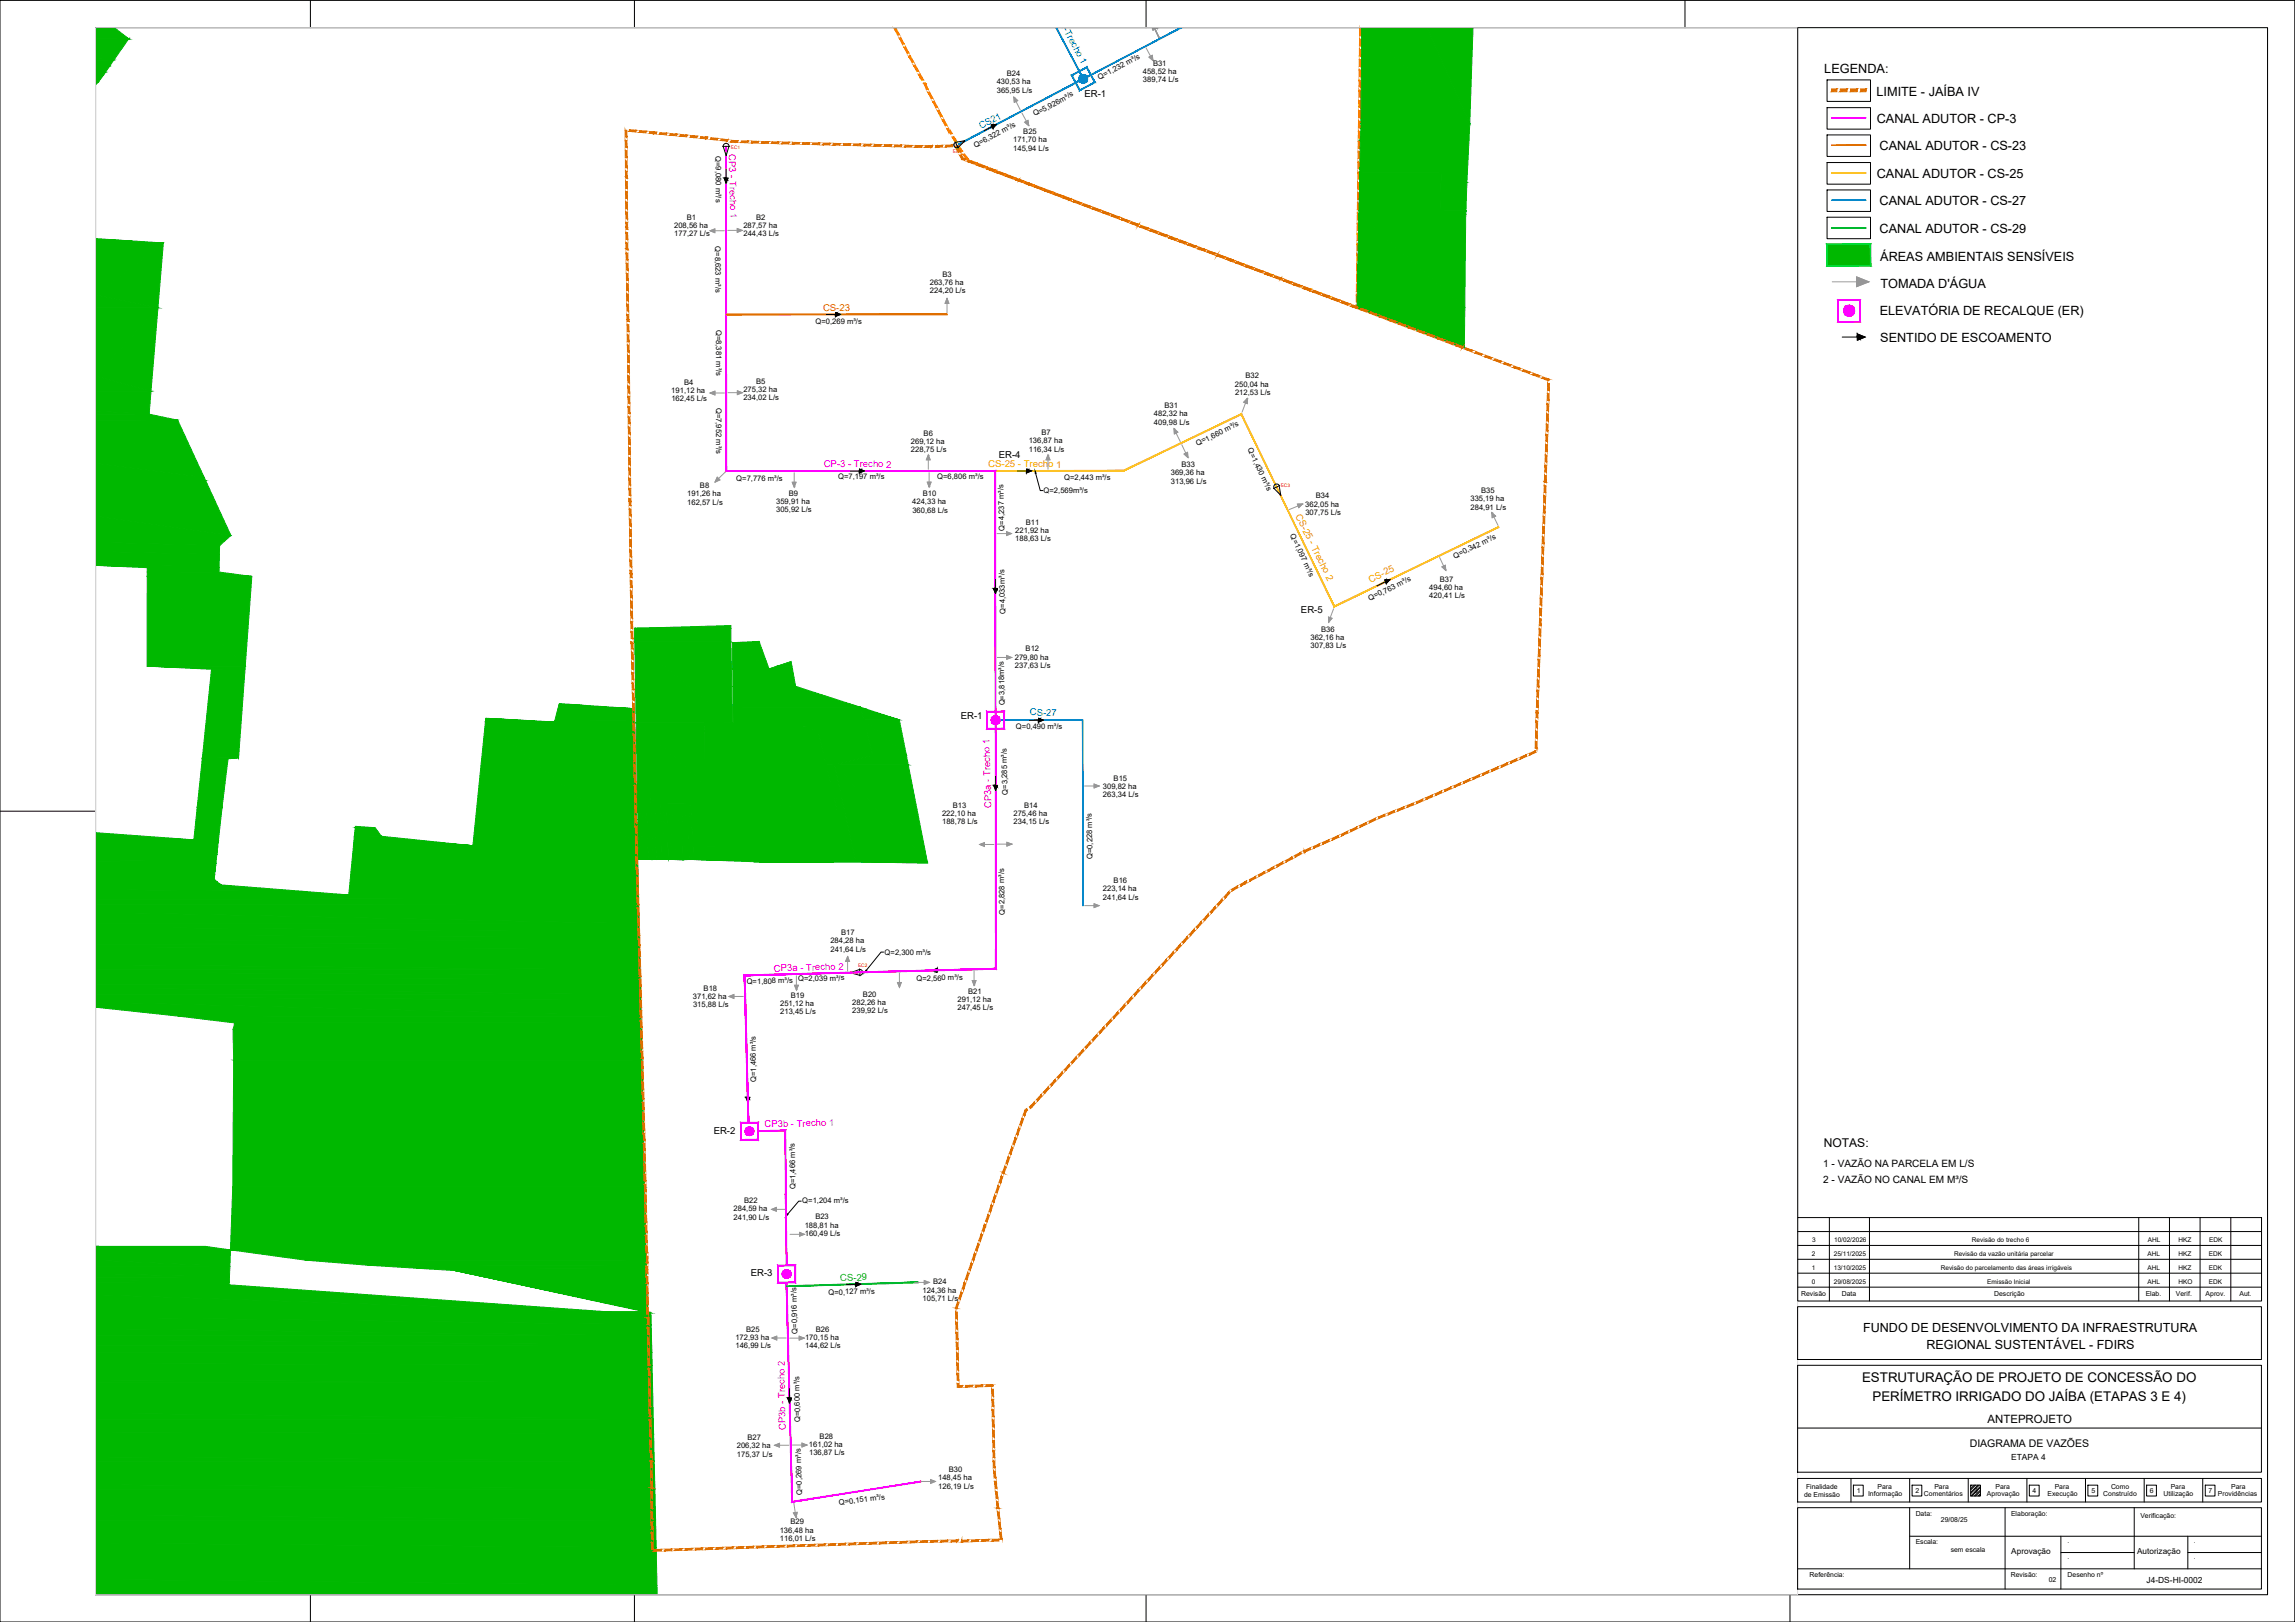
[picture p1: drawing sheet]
<svg xmlns="http://www.w3.org/2000/svg" width="841mm" height="594mm" viewBox="0 0 841 594" stroke-linecap="round" stroke-linejoin="round" font-family="sans-serif">
<defs><g id="words">
<g font-size="4.9">
<text x="682.4" y="506.3">ESTRUTURAÇÃO DE PROJETO DE CONCESSÃO DO</text>
<text x="686.2" y="513.1">PERÍMETRO IRRIGADO DO JAÍBA (ETAPAS 3 E 4)</text>
</g>
<g font-size="4.7">
<text x="668.5" y="26.8">LEGENDA:</text>
<text x="687.7" y="35.3">LIMITE - JAÍBA IV</text>
<text x="687.7" y="45">CANAL ADUTOR - CP-3</text>
<text x="688.8" y="55">CANAL ADUTOR - CS-23</text>
<text x="687.7" y="65.2">CANAL ADUTOR - CS-25</text>
<text x="688.8" y="75.2">CANAL ADUTOR - CS-27</text>
<text x="688.8" y="85.2">CANAL ADUTOR - CS-29</text>
<text x="689" y="95.5">ÁREAS AMBIENTAIS SENSÍVEIS</text>
<text x="689.1" y="105.3">TOMADA D'ÁGUA</text>
<text x="688.8" y="115.5">ELEVATÓRIA DE RECALQUE (ER)</text>
<text x="689" y="125.2">SENTIDO DE ESCOAMENTO</text>
</g>
<g font-size="4.6">
<text x="682.8" y="487.8">FUNDO DE DESENVOLVIMENTO DA INFRAESTRUTURA</text>
<text x="706" y="494.1">REGIONAL SUSTENTÁVEL - FDIRS</text>
</g>
<text font-size="4.4" x="668.3" y="420.1">NOTAS:</text>
<text font-size="4.2" x="728.3" y="521.1">ANTEPROJETO</text>
<text font-size="3.9" x="721.8" y="529.9">DIAGRAMA DE VAZÕES</text>
<g font-size="3.7">
<text x="668.1" y="427.4">1 - VAZÃO NA PARCELA EM L/S</text>
<text x="668.1" y="433.2">2 - VAZÃO NO CANAL EM M³/S</text>
</g>
<g font-size="3.5" fill="#007fff">
<text x="384.5" y="1.1" transform="rotate(62 384.5 1.1)">CS21a-Trecho 1</text>
<text x="359.6" y="47.3" transform="rotate(-28 359.6 47.3)">CS21</text>
</g>
<g font-size="3.5">
<text x="397.4" y="35.4">ER-1</text>
<text x="366" y="167.6">ER-4</text>
<text x="476.8" y="224.5">ER-5</text>
<text x="352.1" y="263.4">ER-1</text>
<text x="261.5" y="415.2">ER-2</text>
<text x="275.2" y="467.4">ER-3</text>
</g>
<g font-size="3.5" fill="#f0f">
<text x="267.1" y="56.4" transform="rotate(89 267.1 56.4)">CP3 - Trecho 1</text>
<text x="301.9" y="171">CP-3 - Trecho 2</text>
<text x="363.4" y="296" transform="rotate(-92 363.4 296)">CP3a - Trecho 1</text>
<text x="283.6" y="355.9" transform="rotate(-2 283.6 355.9)">CP3a - Trecho 2</text>
<text x="280.2" y="412.9" transform="rotate(-1 280.2 412.9)">CP3b - Trecho 1</text>
<text x="288" y="523.8" transform="rotate(-91 288 523.8)">CP3b - Trecho 2</text>
</g>
<text font-size="3.5" fill="#ff3f00" x="301.6" y="113.9">CS-23</text>
<g font-size="3.5" fill="#ffbf00">
<text x="362.2" y="171">CS-25 - Trecho 1</text>
<text x="474.7" y="188.9" transform="rotate(64 474.7 188.9)">CS-25 - Trecho 2</text>
<text x="502.3" y="213.4" transform="rotate(-26 502.3 213.4)">CS-25</text>
</g>
<text font-size="3.5" fill="#008ab8" x="377.4" y="262.1">CS-27</text>
<text font-size="3.5" fill="#00b82e" x="307.9" y="469.3" transform="rotate(-2 307.9 469.3)">CS-29</text>
<g font-size="3.1">
<text x="737" y="534.6">ETAPA 4</text>
<text x="786.6" y="579.6">J4-DS-HI-0002</text>
</g>
<g font-size="3">
<text x="737.1" y="569.2">Aprovação</text>
<text x="783.2" y="569.2">Autorização</text>
</g>
<g font-size="2.8">
<text x="369" y="27.9">B24</text>
<text x="403" y="29.4" transform="rotate(-28 403 29.4)">Q=1,232 m³/s</text>
<text x="418.8" y="27.1">458,52 ha</text>
<text x="422.5" y="24.2">B31</text>
<text x="365.3" y="30.9">430,53 ha</text>
<text x="365.3" y="33.9">365,95 L/s</text>
<text x="418.8" y="30.2">389,74 L/s</text>
<text x="379.2" y="42.6" transform="rotate(-28 379.2 42.6)">Q=5,926m³/s</text>
<text x="371.3" y="52.2">171,70 ha</text>
<text x="375" y="49.2">B25</text>
<text x="262.3" y="57.1" transform="rotate(90 262.3 57.1)">Q=9,080 m³/s</text>
<text x="357.4" y="54.1" transform="rotate(-28 357.4 54.1)">Q=6,322 m³/s</text>
<text x="371.3" y="55.2">145,94 L/s</text>
<text x="247.1" y="83.5">208,56 ha</text>
<text x="251.7" y="80.5">B1</text>
<text x="272.4" y="83.5">287,57 ha</text>
<text x="277.1" y="80.5">B2</text>
<text x="247.1" y="86.5">177,27 L/s</text>
<text x="272.5" y="86.5">244,43 L/s</text>
<text x="262.1" y="90.1" transform="rotate(90 262.1 90.1)">Q=8,623 m³/s</text>
<text x="345.4" y="101.4">B3</text>
<text x="340.7" y="104.4">263,76 ha</text>
<text x="340.8" y="107.5">224,20 L/s</text>
<text x="298.8" y="118.8">Q=0,269 m³/s</text>
<text x="262.4" y="120.7" transform="rotate(90 262.4 120.7)">Q=8,381 m³/s</text>
<text x="246" y="144">191,12 ha</text>
<text x="250.7" y="141">B4</text>
<text x="272.4" y="143.5">275,32 ha</text>
<text x="277.1" y="140.5">B5</text>
<text x="452.5" y="141.6">250,04 ha</text>
<text x="456.4" y="138.6">B32</text>
<text x="246" y="147">162,45 L/s</text>
<text x="262.4" y="149.3" transform="rotate(90 262.4 149.3)">Q=7,952 m³/s</text>
<text x="272.4" y="146.5">234,02 L/s</text>
<text x="426.8" y="149.5">B31</text>
<text x="452.6" y="144.6">212,53 L/s</text>
<text x="422.9" y="155.5">409,98 L/s</text>
<text x="422.9" y="152.5">482,32 ha</text>
<text x="338.5" y="159.7">B6</text>
<text x="381.7" y="159.4">B7</text>
<text x="333.8" y="162.6">269,12 ha</text>
<text x="333.8" y="165.7">228,75 L/s</text>
<text x="377" y="162.3">136,87 ha</text>
<text x="377" y="165.4">116,34 L/s</text>
<text x="438.9" y="163.4" transform="rotate(-26 438.9 163.4)">Q=1,660 m³/s</text>
<text x="457.1" y="164.6" transform="rotate(64 457.1 164.6)">Q=1,430 m³/s</text>
<text x="432.9" y="171.2">B33</text>
<text x="256.5" y="178.8">B8</text>
<text x="269.8" y="176.2">Q=7,776 m³/s</text>
<text x="307.1" y="175.6">Q=7,197 m³/s</text>
<text x="343.5" y="175.5">Q=6,806 m³/s</text>
<text x="390" y="175.8">Q=2,443 m³/s</text>
<text x="429" y="174.1">369,36 ha</text>
<text x="429.1" y="177.2">313,96 L/s</text>
<text x="251.8" y="181.8">191,26 ha</text>
<text x="251.8" y="184.8">162,57 L/s</text>
<text x="284.4" y="184.5">359,91 ha</text>
<text x="289.1" y="181.6">B9</text>
<text x="334.3" y="184.7">424,33 ha</text>
<text x="338.2" y="181.8">B10</text>
<text x="382.4" y="180.6">Q=2,569m³/s</text>
<text x="478.3" y="185.5">362,05 ha</text>
<text x="482.2" y="182.6">B34</text>
<text x="538.9" y="183.6">335,19 ha</text>
<text x="542.8" y="180.6">B35</text>
<text x="284.4" y="187.6">305,92 L/s</text>
<text x="334.3" y="187.7">360,68 L/s</text>
<text x="478.4" y="188.5">307,75 L/s</text>
<text x="538.9" y="186.6">284,91 L/s</text>
<text x="368.1" y="194.3" transform="rotate(-91 368.1 194.3)">Q=4,237 m³/s</text>
<text x="372" y="195.2">221,92 ha</text>
<text x="375.9" y="192.2">B11</text>
<text x="472.7" y="196.1" transform="rotate(65 472.7 196.1)">Q=1,097 m³/s</text>
<text x="372.1" y="198.3">188,63 L/s</text>
<text x="533.1" y="204.7" transform="rotate(-26 533.1 204.7)">Q=0,342 m³/s</text>
<text x="527.6" y="213.1">B37</text>
<text x="502" y="220.1" transform="rotate(-26 502 220.1)">Q=0,763 m³/s</text>
<text x="523.7" y="216.1">494,60 ha</text>
<text x="523.8" y="219.1">420,41 L/s</text>
<text x="368.4" y="224.8" transform="rotate(-91 368.4 224.8)">Q=4,033m³/s</text>
<text x="484.2" y="231.4">B36</text>
<text x="375.8" y="238.6">B12</text>
<text x="480.2" y="234.3">362,16 ha</text>
<text x="480.3" y="237.4">307,83 L/s</text>
<text x="371.9" y="241.6">279,80 ha</text>
<text x="371.9" y="244.6">237,63 L/s</text>
<text x="368.3" y="258.4" transform="rotate(-91 368.3 258.4)">Q=3,818m³/s</text>
<text x="372.3" y="267.1">Q=0,490 m³/s</text>
<text x="408.1" y="286.1">B15</text>
<text x="369.3" y="291.1" transform="rotate(-91 369.3 291.1)">Q=3,285 m³/s</text>
<text x="404.2" y="289">309,82 ha</text>
<text x="404.2" y="292">263,34 L/s</text>
<text x="345.2" y="298.8">222,10 ha</text>
<text x="349.1" y="295.8">B13</text>
<text x="371.4" y="298.9">275,46 ha</text>
<text x="375.3" y="296">B14</text>
<text x="345.3" y="301.9">188,78 L/s</text>
<text x="371.4" y="302">234,15 L/s</text>
<text x="400.4" y="314.7" transform="rotate(-91 400.4 314.7)">Q=0,228 m³/s</text>
<text x="408.1" y="323.5">B16</text>
<text x="404.2" y="326.5">223,14 ha</text>
<text x="404.2" y="329.5">241,64 L/s</text>
<text x="368.2" y="335" transform="rotate(-91 368.2 335)">Q=2,828 m³/s</text>
<text x="304.3" y="345.5">284,28 ha</text>
<text x="308.2" y="342.6">B17</text>
<text x="304.3" y="348.5">241,64 L/s</text>
<text x="324.2" y="349.6">Q=2,300 m³/s</text>
<text x="335.8" y="359.3" transform="rotate(-1 335.8 359.3)">Q=2,560 m³/s</text>
<text x="253.9" y="365.9">371,62 ha</text>
<text x="257.9" y="362.9">B18</text>
<text x="273.6" y="360.4" transform="rotate(-1 273.6 360.4)">Q=1,808 m³/s Q=2,039 m³/s</text>
<text x="289.8" y="365.4">B19</text>
<text x="316.2" y="365.1">B20</text>
<text x="354.8" y="363.9">B21</text>
<text x="254" y="368.9">315,88 L/s</text>
<text x="285.9" y="368.3">251,12 ha</text>
<text x="285.9" y="371.4">213,45 L/s</text>
<text x="312.3" y="368.1">282,26 ha</text>
<text x="312.3" y="371.1">239,92 L/s</text>
<text x="350.9" y="366.9">291,12 ha</text>
<text x="350.9" y="369.9">247,45 L/s</text>
<text x="277.2" y="396.3" transform="rotate(-91 277.2 396.3)">Q=1,466 m³/s</text>
<text x="291.5" y="435.6" transform="rotate(-91 291.5 435.6)">Q=1,466 m³/s</text>
<text x="268.8" y="443.6">284,59 ha</text>
<text x="272.7" y="440.7">B22</text>
<text x="294" y="440.8">Q=1,204 m³/s</text>
<text x="268.8" y="446.7">241,90 L/s</text>
<text x="294.9" y="449.6">188,81 ha</text>
<text x="298.8" y="446.6">B23</text>
<text x="294.9" y="452.6">160,49 L/s</text>
<text x="338" y="473.4">124,36 ha</text>
<text x="341.9" y="470.4">B24</text>
<text x="303.6" y="474.3" transform="rotate(-2 303.6 474.3)">Q=0,127 m³/s</text>
<text x="338.1" y="476.4">105,71 L/s</text>
<text x="269.5" y="490.8">172,93 ha</text>
<text x="273.4" y="487.8">B25</text>
<text x="292.3" y="488.5" transform="rotate(-91 292.3 488.5)">Q=0,916 m³/s</text>
<text x="295" y="490.7">170,15 ha</text>
<text x="299" y="487.7">B26</text>
<text x="269.5" y="493.8">146,99 L/s</text>
<text x="295.1" y="493.7">144,62 L/s</text>
<text x="293.3" y="521" transform="rotate(-91 293.3 521)">Q=0,600 m³/s</text>
<text x="273.9" y="527.5">B27</text>
<text x="300.4" y="527.1">B28</text>
<text x="270" y="530.5">206,32 ha</text>
<text x="270" y="533.5">175,37 L/s</text>
<text x="296.5" y="530.1">161,02 ha</text>
<text x="296.5" y="533.1">136,87 L/s</text>
<text x="347.7" y="539.2">B30</text>
<text x="343.8" y="542.2">148,45 ha</text>
<text x="343.8" y="545.2">126,19 L/s</text>
<text x="293.9" y="547.6" transform="rotate(-91 293.9 547.6)">Q=0,269 m³/s</text>
<text x="307.5" y="551.2" transform="rotate(-7 307.5 551.2)">Q=0,151 m³/s</text>
<text x="285.8" y="561.3">136,48 ha</text>
<text x="289.6" y="558.3">B29</text>
<text x="285.8" y="564.3">116,01 L/s</text>
</g>
<g font-size="2.5">
<text x="660.1" y="474.8">Revisão</text>
<text x="674.9" y="474.8">Data</text>
<text x="730.8" y="474.8">Descrição</text>
<text x="786.3" y="474.8">Elab.</text>
<text x="797.4" y="474.8">Verif.</text>
<text x="808.3" y="474.8">Aprov.</text>
<text x="820.7" y="474.7">Aut.</text>
<text x="661.8" y="545.5">Finalidade</text>
<text x="688" y="545.3">Para</text>
<text x="708.9" y="545.3">Para</text>
<text x="731.3" y="545.3">Para</text>
<text x="753" y="545.3">Para</text>
<text x="773.6" y="545.3">Como</text>
<text x="795.5" y="545.3">Para</text>
<text x="817.7" y="545.3">Para</text>
<text x="661.1" y="548.4">de Emissão</text>
<text x="680.5" y="546.7">1</text>
<text x="684.6" y="547.9">Informação</text>
<text x="701.9" y="546.7">2</text>
<text x="705.1" y="547.9">Comentários</text>
<text x="723.4" y="546.7">3</text>
<text x="728.1" y="547.9">Aprovação</text>
<text x="744.8" y="546.7">4</text>
<text x="750.4" y="547.9">Execução</text>
<text x="766.4" y="546.7">5</text>
<text x="770.8" y="547.9">Construído</text>
<text x="787.9" y="546.7">6</text>
<text x="792.9" y="547.9">Utilização</text>
<text x="809.3" y="546.7">7</text>
<text x="812.8" y="547.9">Providências</text>
<text x="702" y="555.3">Data:</text>
<text x="711.3" y="557.4">29/08/25</text>
<text x="737" y="555.3">Elaboração:</text>
<text x="784.4" y="555.8">Verificação:</text>
<text x="702" y="565.5">Escala:</text>
<text x="714.8" y="568.5">sem escala</text>
<text x="757.6" y="565">.</text>
<text x="804" y="565">.</text>
<text x="757.6" y="570.9">.</text>
<text x="804" y="571.1">.</text>
<text x="663.2" y="577.6">Referência:</text>
<text x="736.9" y="577.6">Revisão:</text>
<text x="750.8" y="579.3">02</text>
<text x="757.7" y="577.6">Desenho nº</text>
</g>
<g font-size="2.4">
<text x="664" y="455">3</text>
<text x="672.1" y="455">10/02/2026</text>
<text x="722.6" y="455">Revisão do trecho 6</text>
<text x="787.1" y="455">AHL</text>
<text x="798.4" y="455">HKZ</text>
<text x="809.6" y="455">EDK</text>
<text x="663.9" y="459.9">2</text>
<text x="672" y="459.9">25/11/2025</text>
<text x="716.1" y="459.9">Revisão da vazão unitária parcelar</text>
<text x="787" y="459.9">AHL</text>
<text x="798.3" y="459.9">HKZ</text>
<text x="809.5" y="459.9">EDK</text>
<text x="663.9" y="465">1</text>
<text x="672" y="465">13/10/2025</text>
<text x="711.2" y="465">Revisão do parcelamento das áreas irrigáveis</text>
<text x="787" y="465">AHL</text>
<text x="798.3" y="465">HKZ</text>
<text x="809.5" y="465">EDK</text>
<text x="663.9" y="470.1">0</text>
<text x="672" y="470.1">29/08/2025</text>
<text x="728.2" y="470.1">Emissão Inicial</text>
<text x="787" y="470.1">AHL</text>
<text x="798.3" y="470.1">HKO</text>
<text x="809.5" y="470.1">EDK</text>
</g>
<g font-size="1.7" fill="#f00">
<text x="267.8" y="54.7">EC1</text>
<text x="349.2" y="56.1">EC1</text>
<text x="469.3" y="178.4">EC3</text>
<text x="314.5" y="354.1">EC2</text>
</g>
</g></defs>
<!-- layer: H-ETAPA 3 -->
<g fill="#ff7f00" stroke="#ff7f00" stroke-width=".37">
<path d="M387.1 71.5l2.7 1 .3-.6zM387.3 70.9l2.8 1-3-.4z"/>
<path d="M383.6 70.2l2.4 .8 .2-.5zM383.9 69.6l2.3 .9-2.6-.3z"/>
<path d="M380.2 68.8l2.3 .9 .2-.6zM380.4 68.3l2.3 .8-2.5-.3z"/>
<path d="M376.6 67.5l2.4 .9 .2-.6zM376.9 66.9l2.3 .9-2.6-.3z"/>
<path d="M373.4 66.3l2.1 .8 .2-.6zM373.6 65.7l2.1 .8-2.3-.2zM373.6 65.7l-.5 .5 .3 .1zM373.3 65.6l.3 .1-.5 .5z"/>
<path d="M369.6 64.8l2.3 .9 .3-.5zM369.9 64.2l2.3 1-2.6-.4z"/>
<path d="M366.1 63.5l2.4 .9 .2-.6zM366.4 62.9l2.3 .9-2.6-.3z"/>
<path d="M364.6 62.9l.4 .1 .2-.5zM364.8 62.3l.4 .2-.6 .4zM362.6 62.1l2 .8 .2-.6zM362.8 61.5l2 .8-2.2-.2z"/>
<path d="M359.1 60.8l2.3 .9 .3-.6zM359.4 60.2l2.3 .9-2.6-.3z"/>
<path d="M355.6 59.4l2.4 .9 .2-.6zM355.9 58.8l2.3 .9-2.6-.3z"/>
<path d="M352.9 56.7l1.5 2 .5-.4zM352.9 56.7l.5-.4 1.5 2z"/>
<path d="M351.7 55l.5 .7 .5-.4zM351.7 55l.5-.4 .5 .7z"/>
<path d="M350.9 53.5l.8 1.4 .5-.3zM350.9 53.5l.5-.3 .8 1.4z"/>
<path d="M349.5 51.2l.7 1.2 .6-.3zM349.5 51.2l.6-.3 .7 1.2zM349 50.3l.5 .9 .6-.3zM349 50.3l.5-.3 .6 .9z"/>
<path d="M347.9 48.4l.5 .8 .5-.3zM347.9 48.4l.6-.3 .4 .8z"/>
<path d="M348.2 47.9l-.3 .7h.3zM347.9 47.9h.3l-.3 .7z"/>
<path d="M347 47.2l.6 1.2 .5-.3zM347 47.2l.6-.3 .5 1.2z"/>
<path d="M345.3 43.9l1.1 2.2 .6-.3zM345.3 43.9l.5-.3 1.2 2.2z"/>
<path d="M343.5 40.6l1.2 2.2 .5-.3zM343.5 40.6l.6-.3 1.1 2.2z"/>
<path d="M341.8 37.3l1.1 2.2 .6-.3zM341.8 37.3l.5-.3 1.2 2.2z"/>
<path d="M340.1 33.9l1.1 2.2 .6-.2zM340.1 33.9l.5-.3 1.2 2.3z"/>
<path d="M338.8 31l.7 1.8 .6-.2zM338.8 31l.5-.3 .8 1.9z"/>
<path d="M338.5 30.5l.3 .5 .5-.3zM338.5 30.5l.5-.3 .3 .5z"/>
<path d="M337.2 28.5l.6 1 .6-.3zM337.2 28.5l.6-.3 .6 1z"/>
<path d="M336.6 27.3l.6 1.2 .6-.3zM336.6 27.3l.5-.3 .7 1.2z"/>
<path d="M334.8 24l1.2 2.2 .5-.3zM334.8 24l.6-.3 1.1 2.2z"/>
<path d="M333 20.8l1.2 2.1 .6-.3zM333 20.8l.6-.3 1.2 2.1zM333 20.7l.6-.2zM333 20.7l.6-.3z"/>
<path d="M331.3 17.4l1.1 2.2 .6-.3zM331.3 17.4l.6-.3 1.1 2.2z"/>
<path d="M329.6 14l1.1 2.3 .6-.3zM329.6 14l.5-.2 1.2 2.2z"/>
<path d="M327.8 10.7l1.2 2.2 .6-.3zM327.8 10.7l.6-.3 1.2 2.2z"/>
<path d="M498.3 10.6l.6 2.5v-2.5zM498.3 10.6l.6 2.5h-.6z"/>
<path d="M498.2 14.3l.6 2.6 .1-2.5zM498.2 14.3l.6 2.6-.6-.1z"/>
<path d="M498.2 18.1l.6 2.5v-2.5zM498.2 18.1l.6 2.5h-.7z"/>
<path d="M498.1 21.8l.6 2.6 .1-2.5zM498.1 21.8l.6 2.6h-.6z"/>
<path d="M498.1 25.6l.6 2.5v-2.5zM498.1 25.6l.6 2.5h-.6z"/>
<path d="M498.1 29.4l.5 2.4 .1-2.4zM498.1 29.4l.5 2.4h-.6z"/>
<path d="M498 33.1l.6 2.5v-2.5zM498 33.1l.6 2.5h-.6z"/>
<path d="M497.9 36.8l.7 2.5v-2.5zM497.9 36.8l.7 2.5h-.7z"/>
<path d="M497.9 40.6l.6 2.5v-2.5zM497.9 40.6l.6 2.5h-.6z"/>
<path d="M497.8 44.3l.6 2.5 .1-2.5zM497.8 44.3l.6 2.5h-.6z"/>
<path d="M497.8 48.1l.6 2.5v-2.5zM497.8 48.1l.6 2.5h-.6z"/>
<path d="M497.8 51.8l.5 2.5 .1-2.5zM497.8 51.8l.5 2.5h-.6z"/>
<path d="M497.7 55.6l.6 2.5v-2.5zM497.7 55.6l.6 2.5h-.6z"/>
<path d="M497.7 59.3l.6 2.5v-2.5zM497.7 59.3l.6 2.5h-.7z"/>
<path d="M497.6 63.1l.6 2.5v-2.5zM497.6 63.1l.6 2.5h-.6z"/>
<path d="M497.5 66.8l.7 2.6v-2.5zM497.5 66.8l.7 2.6-.7-.1z"/>
<path d="M497.5 70.6l.6 2.5v-2.5zM497.5 70.6l.6 2.5h-.6z"/>
<path d="M497.5 74.4l.6 2.4v-2.4zM497.5 74.4l.6 2.4h-.7z"/>
<path d="M497.4 78.1l.6 2.5 .1-2.5zM497.4 78.1l.6 2.5h-.6z"/>
<path d="M497.4 81.8l.6 2.5v-2.5zM497.4 81.8l.6 2.5h-.7z"/>
<path d="M497.3 85.6l.6 2.5 .1-2.5zM497.3 85.6l.6 2.5h-.6z"/>
<path d="M497.3 89.3l.6 2.5v-2.5zM497.3 89.3l.6 2.5h-.7z"/>
<path d="M497.2 93.1l.6 2.5v-2.5zM497.2 93.1l.6 2.5h-.6z"/>
<path d="M497.2 96.8l.6 2.5v-2.5zM497.2 96.8l.6 2.5h-.6z"/>
<path d="M497.1 100.6l.6 2.5 .1-2.5zM497.1 100.6l.6 2.5h-.6z"/>
<path d="M497.1 104.3l.6 2.5v-2.5zM497.1 104.3l.6 2.5h-.7z"/>
<path d="M497 108.1l.6 2.5 .1-2.5zM497 108.1l.6 2.5h-.6z"/>
<path d="M497 111.8l.6 .8v-.8zM497 111.8l.6 .8h-.6z"/>
<path d="M495.6 112.3l1.6 .6 .2-.6zM495.8 111.7l1.6 .6h-1.8z"/>
<path d="M492 111l2.4 .8 .2-.6zM492.3 110.4l2.3 .8-2.6-.2z"/>
<path d="M488.5 109.6l2.4 .9 .2-.6zM488.7 109.1l2.4 .8-2.6-.3z"/>
<path d="M485 108.3l2.4 .9 .2-.6zM485.2 107.7l2.4 .9-2.6-.3z"/>
<path d="M481.5 107l2.4 .9 .2-.6zM481.7 106.4l2.4 .9-2.6-.3z"/>
<path d="M480 106.4l.4 .2 .2-.6zM480.2 105.8l.4 .2-.6 .4zM478 105.7l2 .7 .2-.6zM478.2 105.1l2 .7-2.2-.1z"/>
<path d="M474.5 104.4l2.3 .9 .3-.6zM474.7 103.8l2.4 .9-2.6-.3z"/>
<path d="M471 103.1l2.3 .8 .2-.6zM471.2 102.5l2.3 .8-2.5-.2z"/>
<path d="M467.5 101.7l2.3 .9 .2-.6zM467.7 101.1l2.3 .9-2.5-.3z"/>
<path d="M464 100.4l2.3 .9 .2-.6zM464.2 99.8l2.3 .9-2.5-.3z"/>
<path d="M460.5 99.1l2.3 .9 .2-.6zM460.7 98.5l2.3 .9-2.5-.3z"/>
<path d="M456.9 97.8l2.4 .9 .2-.6zM457.2 97.2l2.3 .9-2.6-.3z"/>
<path d="M453.4 96.4l2.4 .9 .2-.6zM453.6 95.9l2.4 .8-2.6-.3z"/>
<path d="M449.9 95.1l2.3 .9 .3-.6zM450.1 94.5l2.4 .9-2.6-.3z"/>
<path d="M446.4 93.8l2.3 .9 .3-.6zM446.6 93.2l2.4 .9-2.6-.3z"/>
<path d="M442.9 92.5l2.3 .9 .3-.6zM443.1 91.9l2.4 .9-2.6-.3z"/>
<path d="M439.4 91.2l2.3 .8 .3-.5zM439.6 90.6l2.4 .9-2.6-.3z"/>
<path d="M435.9 89.8l2.3 .9 .2-.6zM436.1 89.3l2.3 .8-2.5-.3z"/>
<path d="M432.4 88.5l2.3 .9 .2-.6zM432.6 87.9l2.3 .9-2.5-.3z"/>
<path d="M428.8 87.2l2.4 .9 .2-.6zM429.1 86.6l2.3 .9-2.6-.3z"/>
<path d="M425.3 85.9l2.4 .9 .2-.6zM425.6 85.3l2.3 .9-2.6-.3z"/>
<path d="M421.9 84.6l2.3 .8 .2-.5zM422.1 84l2.3 .9-2.5-.3z"/>
<path d="M418.3 83.2l2.4 .9 .2-.6zM418.5 82.7l2.4 .8-2.6-.3z"/>
<path d="M417.4 82.2l-.4 .6zM417.2 82.2l-.2 .6z"/>
<path d="M417.2 82.2l-.4 .4 .2 .1zM417 82.1l.2 .1-.4 .4z"/>
<path d="M414.8 81.9l2 .7 .2-.5zM415 81.3l2 .8-2.2-.2z"/>
<path d="M411.3 80.6l2.3 .9 .3-.6zM411.5 80l2.4 .9-2.6-.3z"/>
<path d="M407.8 79.3l2.3 .9 .3-.6zM408 78.7l2.4 .9-2.6-.3z"/>
<path d="M404.3 77.9l2.3 .9 .3-.6zM404.5 77.4l2.4 .8-2.6-.3z"/>
<path d="M400.8 76.6l2.3 .9 .3-.6zM401 76l2.4 .9-2.6-.3z"/>
<path d="M397.3 75.3l2.3 .9 .2-.6zM397.5 74.7l2.3 .9-2.5-.3z"/>
<path d="M393.7 74l2.4 .9 .2-.6zM394 73.4l2.3 .9-2.6-.3z"/>
<path d="M389.8 72.5l2.8 1 .2-.5zM390.1 71.9l2.7 1.1-3-.5z"/>
</g>
<path d="M354.8 58.2l-.3 .6M355.9 58.9l-.3 .5M390.1 71.9l-.3 .6" fill="none" stroke="#ff7f00" stroke-width=".37"/>
<!-- layer: H-ambiental -->
<g fill="#00b800" stroke="#00b800" stroke-width=".37">
<path d="M35.1 21.4l6.6 .7h-6.6z"/>
<path d="M35.1 24.1l5 .2z"/>
<path d="M35.1 26.4l3.5 .1z"/>
<path d="M35.1 27.6h2.7z"/>
<path d="M35.1 30l1 .1z"/>
<path d="M35.1 30.1h1l-1 .9z"/>
<path d="M522.9 10.2h16.9l-1.2 35.1z"/>
<path d="M528.2 63.1l.2 .1z"/>
<path d="M527.7 77.2h9.5v1.2z"/>
<path d="M35.1 88.2h13.2z"/>
<path d="M35.1 88.8l24.8 .2z"/>
<path d="M35.1 108l22.8 4.7h-22.8z"/>
<path d="M497.3 112.7h39.5l-.2 14.5z"/>
<path d="M35.1 137.7l20.2 5.6h-20.2z"/>
<path d="M35.1 150.6l19.6 1.1h-19.6z"/>
<path d="M35.1 153.4l30 .5h-30z"/>
<path d="M35.1 169.7l39.7 5.2h-39.7z"/>
<path d="M35.1 175.7l40.3 .3h-40.3z"/>
<path d="M35.1 189l49.5 7.1h-49.5z"/>
<path d="M35.1 198.6l45.4 1.2h-45.4z"/>
<path d="M35.1 202l45.3 1.1h-45.3z"/>
<path d="M232.5 230.1l35.3-1v1z"/>
<path d="M275.6 235h2.6z"/>
<path d="M284.8 244l5.1-1.7 .3 1.7z"/>
<path d="M205 257.7l8.4 .6h-8.6z"/>
<path d="M315.4 259.1l1.5 .5h-1.4z"/>
<path d="M178 263.1l6.5 .3h-6.5z"/>
<path d="M258.3 264.8h10.1v.2z"/>
<path d="M236.8 288.5h1.6z"/>
<path d="M251.8 294.1l.5 .2z"/>
<path d="M251.5 296.3l.3-.1z"/>
<path d="M306.5 296.9h.3z"/>
<path d="M130.2 302.7l7.3 .5h-7.3z"/>
<path d="M35.1 307.7h45z"/>
<path d="M35.1 307.9l44.9 .2z"/>
<path d="M35.1 308.4l44.9 .1z"/>
<path d="M35.1 308.6l44.8 .1z"/>
<path d="M35.1 309.8l44.7 .3h-44.7z"/>
<path d="M35.1 311.3l44.5 .3h-44.5z"/>
<path d="M35.1 312l44.5 .1z"/>
<path d="M35.1 312.6l44.4 .1z"/>
<path d="M35.1 312.9h44.4z"/>
<path d="M240.5 314.7h1.3z"/>
<path d="M252.9 314.7l1.3 .1z"/>
<path d="M239 314.7h1.5z"/>
<path d="M276.2 315.6h37.4z"/>
<path d="M35.1 315.1l44.1 .6h-44.1z"/>
<path d="M313.6 315.6h26.2l.1 .3z"/>
<path d="M35.1 316.1l44 .1z"/>
<path d="M35.1 316.3l44 .1z"/>
<path d="M35.1 316.9l43.9 .1z"/>
<path d="M35.1 317.5l43.9 .1z"/>
<path d="M35.1 317.7h43.9z"/>
<path d="M35.1 317.9l43.8 .1z"/>
<path d="M35.1 318.3l43.8 .1z"/>
<path d="M35.1 318.6l43.8 .1z"/>
<path d="M35.1 318.9l43.7 .1z"/>
<path d="M35.1 319.1l43.7 .1z"/>
<path d="M35.1 320.1l43.6 .2h-43.6z"/>
<path d="M35.1 320.4h43.6z"/>
<path d="M35.1 320.5h43.6z"/>
<path d="M35.1 320.9l43.5 .2z"/>
<path d="M35.1 321.7l43.4 .2z"/>
<path d="M35.1 322.1l43.4 .1z"/>
<path d="M35.1 322.3h43.5z"/>
<path d="M35.1 322.4h43.7z"/>
<path d="M35.1 322.9l44.5 .2z"/>
<path d="M35.1 323.5l45.3 .1z"/>
<path d="M35.1 323.9l46 .2z"/>
<path d="M35.1 324.1h46z"/>
<path d="M35.1 324.3l49.3 .1z"/>
<path d="M35.1 325.8l77.3 .8h-77.3z"/>
<path d="M35.1 327.3l92.3 .5h-92.3z"/>
<path d="M35.1 327.8h92.7z"/>
<path d="M35.1 327.8l198.8 .1z"/>
<path d="M35.1 327.9h198.8z"/>
<path d="M35.1 328.1l198.8 .3h-198.8z"/>
<path d="M35.1 328.9l198.9 .6h-198.9z"/>
<path d="M35.1 329.9l198.9 .5h-198.9z"/>
<path d="M35.1 330.7l198.9 .4h-198.9z"/>
<path d="M35.1 334.1l199 4.2h-199z"/>
<path d="M35.1 339.6l199.1 1.8h-199.1z"/>
<path d="M35.1 341.5l199.1 .1z"/>
<path d="M35.1 341.7l199.1 .2z"/>
<path d="M35.1 342.5l199.2 .9h-199.2z"/>
<path d="M35.1 343.5l199.2 .3h-199.2z"/>
<path d="M35.1 344.2l199.2 .6h-199.2z"/>
<path d="M35.1 345.3l199.2 .8h-199.2z"/>
<path d="M35.1 346.8l199.3 1h-199.3z"/>
<path d="M35.1 348l199.3 .3h-199.3z"/>
<path d="M35.1 348.4h199.3z"/>
<path d="M35.1 348.8l199.3 .5h-199.3z"/>
<path d="M35.1 349.5l199.3 .2h-199.3z"/>
<path d="M35.1 350l199.3 .5h-199.3z"/>
<path d="M35.1 350.7l199.3 .4h-199.3z"/>
<path d="M35.1 351.2l199.3 .1z"/>
<path d="M35.1 351.6l199.4 .4h-199.4z"/>
<path d="M35.1 352.1l199.4 .1z"/>
<path d="M35.1 353.3l199.4 1.9h-199.4z"/>
<path d="M35.1 356l199.5 1.5h-199.5z"/>
<path d="M35.1 358l199.5 .8h-199.5z"/>
<path d="M35.1 358.9h199.5z"/>
<path d="M35.1 359.1l199.5 .4h-199.5z"/>
<path d="M35.1 359.8l199.6 .6h-199.6z"/>
<path d="M35.1 361.8l199.6 2.6h-199.6z"/>
<path d="M35.1 365.1l199.7 1.4h-199.7z"/>
<path d="M35.1 456.5h40.3z"/>
<path d="M35.1 457.3l49.4 .5h-49.4z"/>
<path d="M35.1 457.8l49.4 .1z"/>
<path d="M35.1 461.6l49.1 2.2h-49.1z"/>
<path d="M35.1 466.4l49 1.4h-49z"/>
<path d="M35.1 469l48.9 .6h-48.9z"/>
<path d="M35.1 470.3l48.9 .3h-48.9z"/>
<path d="M236.2 480.4h1.1z"/>
<path d="M35.1 474.2l189.8 6.4h-189.8z"/>
<path d="M35.1 480.8l203.4 .1z"/>
<path d="M35.1 482.4l203.5 2.8h-203.5z"/>
<path d="M35.1 486.6l203.6 2.7h-203.6z"/>
<path d="M35.1 490.5l203.7 2.2h-203.7z"/>
<path d="M35.1 494.8l203.8 .5h-203.8z"/>
<path d="M35.1 499.4l203.9 .8h-203.9z"/>
<path d="M35.1 505.4l204 1h-204z"/>
<path d="M35.1 517.6l204.3 2.2h-204.3z"/>
<path d="M35.1 524.5l204.4 .9h-204.4z"/>
<path d="M35.1 533.6l204.6 1.6h-204.6z"/>
<path d="M35.1 543.8l204.9 1.6h-204.9z"/>
<path d="M35.1 555l205.1 1.7h-205.1z"/>
<path d="M35.1 565.2l205.4 1.6h-205.4z"/>
<path d="M35.1 578.5l205.6 2.2h-205.6z"/>
<path d="M35.1 12.9l12.1 1.3h-12.1zM35.1 10.2v2.7l12.1 1.3zM35.1 10.2h6.9l5.2 4z"/>
<path d="M35.1 21.4l6.6 .7 5.5-7.9zM35.1 14.2h12.1l-12.1 7.2z"/>
<path d="M35.1 24.1l5 .2 1.6-2.2zM35.1 22.1h6.6l-6.6 2z"/>
<path d="M35.1 26.4l3.5 .1 1.5-2.2zM35.1 24.3h5l-5 2.1z"/>
<path d="M35.1 27.6h2.7l.8-1.1zM35.1 26.5h3.5l-3.5 1.1z"/>
<path d="M35.1 30l1 .1 1.7-2.5zM35.1 27.6h2.7l-2.7 2.4z"/>
<path d="M499.1 10.2l-.4 35.1h39.9zM499.1 10.2h23.8l15.7 35.1z"/>
<path d="M498.7 45.3l39.6 6.1 .3-6.1zM498.7 45.3l39.6 6.1h-39.7z"/>
<path d="M498.5 51.2l.1 .2zM498.5 51.2l.1 .2z"/>
<path d="M498.5 51.4l29.7 11.7zM498.5 51.4l29.7 11.7h-29.9z"/>
<path d="M498.6 51.4l38.9 15.4 .8-15.4zM498.6 51.4l38.9 15.4z"/>
<path d="M528.2 63.2l9.3 3.6zM528.2 63.2l9.3 3.6h-9.4z"/>
<path d="M528.1 66.8l9.1 10.4 .3-10.4zM528.1 66.8l9.1 10.4h-9.5z"/>
<path d="M498.3 63.1l29.4 14.1 .5-14.1zM498.3 63.1l29.4 14.1h-29.7z"/>
<path d="M498 77.2l30.2 .2zM498 77.2l30.2 .2z"/>
<path d="M527.7 77.2l9.5 1.2zM536.1 78.4h1.1z"/>
<path d="M498 77.4l39.1 1.2-8.9-1.2zM498 77.4l39.1 1.2h-39.1z"/>
<path d="M35.1 87.8l11.5 .4h-11.5zM35.1 87.4v.4l11.5 .4z"/>
<path d="M35.1 88.2h13.2zM35.1 88.2h11.5z"/>
<path d="M35.1 88.8l24.8 .2-11.6-.8zM35.1 88.2h13.2l-13.2 .6z"/>
<path d="M498 78.6l38.8 34.1 .3-34.1zM498 78.6l38.8 34.1h-39.5z"/>
<path d="M35.1 108l22.8 4.7 2-23.7zM35.1 89h24.8l-24.8 19z"/>
<path d="M497.3 112.7l38.6 14.5h.7zM535.9 127.2h.7v.3z"/>
<path d="M57.9 112.7l-22.8 25 20.2 5.6zM35.1 112.7h22.8l-22.8 25z"/>
<path d="M35.1 150.6l19.6 1.1 .6-8.4zM35.1 143.3h20.2l-20.2 7.3z"/>
<path d="M35.1 153.4l30 .5-10.4-2.2zM35.1 151.7h19.6l-19.6 1.7z"/>
<path d="M35.1 169.7l39.7 5.2-9.7-21zM35.1 153.9h30l-30 15.8z"/>
<path d="M35.1 175.7l40.3 .3-.6-1.1zM35.1 174.9h39.7l-39.7 .8z"/>
<path d="M35.1 189l49.5 7.1-9.2-20.1zM35.1 176h40.3l-40.3 13z"/>
<path d="M35.1 198.6l45.4 1.2 4.1-3.7zM35.1 196.1h49.5l-49.5 2.5z"/>
<path d="M35.1 202l45.3 1.1 .1-3.3zM35.1 199.8h45.4l-45.4 2.2z"/>
<path d="M35.1 207.1l18.9 .8h26.3zM35.1 206.3l45.2 1.6-45.2-.8z"/>
<path d="M35.1 206.3l45.2 1.6 .1-4.8zM35.1 203.1h45.3l-45.3 3.2z"/>
<path d="M54 207.9l26.3 1.6v-1.6zM54 207.9l26.3 1.6h-26.3z"/>
<path d="M54 209.5l38.3 1.6-12-1.6zM54 209.5l38.3 1.6h-38.3z"/>
<path d="M232.5 230.1l35.3 4.9v-4.9zM232.5 230.1l35.3 4.9h-35.2z"/>
<path d="M275.6 235l2.7 .4-.1-.4zM268.5 235.4l7.1-.4 2.7 .4z"/>
<path d="M54 211.1l35.9 32.9 2.4-32.9zM54 211.1l35.9 32.9h-36z"/>
<path d="M284.8 244l5.6 .9-.2-.9zM282 244.9l2.8-.9 5.6 .9z"/>
<path d="M268.5 235.4l13.3 9.5-3.5-9.5zM268.5 235.4l13.3 9.5h-13.3z"/>
<path d="M282 244.9l8.4 .1zM281.8 245h8.6z"/>
<path d="M268.5 244.9l13.3 .1zM268.5 244.9l13.3 .1z"/>
<path d="M53.9 244l35.9 1.1 .1-1.1zM53.9 244l35.9 1.1h-12.3z"/>
<path d="M268.5 245l23 6.4-1.1-6.4zM268.5 245l23 6.4h-22.9z"/>
<path d="M268.6 251.4l46.8 7.7-23.9-7.7zM268.6 251.4l46.8 7.7h-46.8z"/>
<path d="M204.8 258.3l27.7 1.3-19.1-1.3zM204.8 258.3l27.7 1.3h-28z"/>
<path d="M315.5 259.6l14.1 4.1-12.7-4.1zM315.5 259.6l14.1 4.1h-13z"/>
<path d="M204.5 259.6l28 4.4v-4.4zM204.5 259.6l28 4.4h-29.2z"/>
<path d="M178 263.4l18 .6-11.5-.6zM178 263.4l18 .6h-18.1z"/>
<path d="M203.3 264l29.2 .4v-.4zM203.3 264l29.2 .4h-29.3z"/>
<path d="M177.9 264l25.3 .4-7.2-.4zM177.9 264l25.3 .4h-25.3z"/>
<path d="M232.6 235l35.8 29.8-.6-29.8zM232.6 235l35.8 29.8h-35.3z"/>
<path d="M258.3 264.8l10.1 .2zM262.8 265l5.6 .1z"/>
<path d="M268.6 259.1l48.3 6-1.5-6zM268.6 259.1l48.3 6h-48.3z"/>
<path d="M268.6 265.1l48.3 .1zM268.6 265.1l48.3 .1z"/>
<path d="M258.3 264.9l15.5 .3zM258.3 264.9l15.5 .3h-15.5z"/>
<path d="M273.8 265.2l43.2 .3-.1-.3zM273.8 265.2l43.2 .3h-28.1z"/>
<path d="M258.3 265.2l30.6 .3zM258.3 265.2l30.6 .3h-30.6z"/>
<path d="M258.3 265.5h31.4zM258.3 265.5h31.4z"/>
<path d="M258.3 265.5h31.9zM258.3 265.5h31.9z"/>
<path d="M288.9 265.5l28.1 .1zM288.9 265.5l28.1 .1z"/>
<path d="M258.3 265.5l35.4 .1zM258.3 265.5l35.4 .1z"/>
<path d="M293.7 265.6l23.4 .1zM293.7 265.6l23.4 .1z"/>
<path d="M258.3 265.6l35.5 .1zM258.3 265.6l35.5 .1z"/>
<path d="M293.8 265.7h23.3zM293.8 265.7h23.3z"/>
<path d="M258.3 265.7h35.5zM258.3 265.7h35.5z"/>
<path d="M293.8 265.7h23.3zM293.8 265.7h23.3z"/>
<path d="M294.5 265.7l22.8 .9-.2-.9zM294.5 265.7l22.8 .9h-20.7z"/>
<path d="M258.3 265.7l38.3 .9-2.8-.9zM258.3 265.7l38.3 .9h-38.3z"/>
<path d="M296.6 266.6l21 1.1-.3-1.1zM296.6 266.6l21 1.1h-17.8z"/>
<path d="M258.3 266.6l41.5 1.1-3.2-1.1zM258.3 266.6l41.5 1.1h-41.5z"/>
<path d="M299.8 267.7h17.8zM299.8 267.7h17.8z"/>
<path d="M258.3 267.7h41.5zM258.3 267.7h41.5z"/>
<path d="M316.6 263.7l15.5 13-2.5-13zM316.6 263.7l15.5 13h-12.3z"/>
<path d="M299.8 267.7l20 9-2.2-9zM299.8 267.7l20 9h-17.9z"/>
<path d="M77.5 245.1l9.9 32.5 2.4-32.5zM77.5 245.1l9.9 32.5h-13.2z"/>
<path d="M74.2 277.6l9.4 .3 3.8-.3zM74.2 277.6l9.4 .3h-9.5z"/>
<path d="M258.3 267.7l44.2 11.2-2.7-11.2zM258.3 267.7l44.2 11.2h-44.3z"/>
<path d="M319.8 276.7l13 3.4-.7-3.4zM305.8 280.1l14-3.4 13 3.4z"/>
<path d="M301.9 276.7l3.9 3.4 14-3.4zM301.9 276.7l3.9 3.4h-3z"/>
<path d="M258.2 278.9l44.9 2.4-.6-2.4zM258.2 278.9l44.9 2.4h-44.9z"/>
<path d="M258.2 281.3l45.3 2-.4-2zM258.2 281.3l45.3 2h-45.3z"/>
<path d="M258.2 283.3l46.3 3.9-1-3.9zM258.2 283.3l46.3 3.9h-46.4z"/>
<path d="M233.1 264.8l25 22.4 .2-22.4zM233.1 264.8l25 22.4h-24.5z"/>
<path d="M258.1 287.2h46.4zM258.1 287.2h46.4z"/>
<path d="M233.6 287.2h24.5zM233.6 287.2h24.5z"/>
<path d="M258.1 287.2h46.4zM258.1 287.2h46.4zM258.1 287.2h46.4zM258.1 287.2h46.4z"/>
<path d="M233.6 287.2h24.5zM233.6 287.2h24.5z"/>
<path d="M258.1 287.2h46.4zM258.1 287.2h46.4z"/>
<path d="M233.6 287.2h24.5zM233.6 287.2h24.5z"/>
<path d="M258.1 287.2l46.5 .5-.1-.5zM258.1 287.2l46.5 .5h-46.5z"/>
<path d="M233.6 287.2l24.5 .5v-.5zM233.6 287.2l24.5 .5h-24.5z"/>
<path d="M258.1 287.7l46.7 .7-.2-.7zM258.1 287.7l46.7 .7h-46.7z"/>
<path d="M233.6 287.7l24.5 .7v-.7zM233.6 287.7l24.5 .7h-24.5z"/>
<path d="M258.1 288.4h46.7zM258.1 288.4h46.7z"/>
<path d="M233.6 288.4h24.5zM233.6 288.4h24.5z"/>
<path d="M233.6 288.4l24.5 .1zM233.6 288.4l24.5 .1zM233.6 288.5h24.5zM233.6 288.5h24.5z"/>
<path d="M233.6 288.5h4.8zM233.6 288.5h3.5z"/>
<path d="M233.6 288.5h3.2zM233.6 288.5h3.5z"/>
<path d="M238.4 288.5l19.7 .2v-.2zM238.4 288.5l19.7 .2h-19.7z"/>
<path d="M236.8 288.5l1.6 .2zM236.8 288.5l1.6 .2z"/>
<path d="M238.4 288.7h19.7zM238.4 288.7h19.7z"/>
<path d="M236.8 288.7h1.7zM236.8 288.7h1.7z"/>
<path d="M258.1 288.4l46.7 .3v-.3zM258.1 288.4l46.7 .3h-46.7z"/>
<path d="M238.5 288.7h19.6zM238.5 288.7h19.6z"/>
<path d="M258.1 288.7l46.8 .4-.1-.4zM258.1 288.7l46.8 .4h-46.8z"/>
<path d="M238.5 288.7l19.6 .4v-.4zM238.5 288.7l19.6 .4h-19.7z"/>
<path d="M258.1 289.1l46.9 .2-.1-.2zM258.1 289.1l46.9 .2h-46.9z"/>
<path d="M236.8 288.7l1.6 .7 .1-.7zM236.8 288.7l1.6 .7h-1.6z"/>
<path d="M238.4 289.1l19.7 .3v-.3zM238.4 289.1l19.7 .3h-19.7z"/>
<path d="M236.8 289.4h1.6zM236.8 289.4h1.6z"/>
<path d="M258.1 289.3l46.9 .1zM258.1 289.3l46.9 .1z"/>
<path d="M238.4 289.4h19.7zM238.4 289.4h19.7z"/>
<path d="M258.1 289.4h46.9zM258.1 289.4h46.9z"/>
<path d="M238.4 289.4h19.7zM238.4 289.4h19.7z"/>
<path d="M236.8 289.4l1.6 .7v-.7zM236.8 289.4l1.6 .7h-1.6z"/>
<path d="M258.1 289.4l47.1 .8-.2-.8zM258.1 289.4l47.1 .8h-47.1z"/>
<path d="M238.4 289.4l19.7 .8v-.8zM238.4 289.4l19.7 .8h-19.6z"/>
<path d="M258.1 290.2l47.1 .1zM258.1 290.2l47.1 .1z"/>
<path d="M238.5 290.2l19.6 .1zM238.5 290.2l19.6 .1z"/>
<path d="M258.1 290.3l47.1 .1zM258.1 290.3l47.1 .1z"/>
<path d="M258.1 290.4l47.2 .1zM258.1 290.4l47.2 .1z"/>
<path d="M302.8 280.1l5.3 10.8-2.3-10.8zM302.8 280.1l5.3 10.8h-2.7z"/>
<path d="M258.1 290.5l47.3 .4-.1-.4zM258.1 290.5l47.3 .4h-47.3z"/>
<path d="M305.4 290.9l2.8 .2-.1-.2zM305.4 290.9l2.8 .2h-2.8z"/>
<path d="M258.1 290.9l47.3 .2v-.2zM258.1 290.9l47.3 .2h-47.3z"/>
<path d="M238.5 290.3l19.6 .9v-.9zM238.5 290.3l19.6 .9h-19.6z"/>
<path d="M305.4 291.1l2.9 .3-.1-.3zM305.4 291.1l2.9 .3h-2.8z"/>
<path d="M258.1 291.1l47.4 .4-.1-.4zM258.1 291.1l47.4 .4h-47.4z"/>
<path d="M258.1 291.5l47.5 .3-.1-.3zM258.1 291.5l47.5 .3h-47.5z"/>
<path d="M238.5 291.2l19.6 .6v-.6zM238.5 291.2l19.6 .6h-19.6z"/>
<path d="M258.1 291.8h47.5zM258.1 291.8h47.5z"/>
<path d="M238.5 291.8h19.6zM238.5 291.8h19.6z"/>
<path d="M238.5 291.8l21.7 .2-2.1-.2zM238.5 291.8l21.7 .2h-21.7z"/>
<path d="M238.5 292l33 1.3-11.3-1.3zM238.5 292l33 1.3h-33z"/>
<path d="M240 293.3h1zM240 293.3h1z"/>
<path d="M240 293.3h31.9zM240 293.3h31.9z"/>
<path d="M240 293.3h2.1zM240 293.3h2.1z"/>
<path d="M242.1 293.3l32 .3-2.2-.3zM242.1 293.3l32 .3h-32z"/>
<path d="M240 293.3l2.1 .3v-.3zM240 293.3l2.1 .3h-2.1z"/>
<path d="M242.1 293.6l37.3 .5-5.3-.5zM242.1 293.6l37.3 .5h-37.3z"/>
<path d="M251.8 294.1l28.9 .2zM251.8 294.1l28.9 .2z"/>
<path d="M238.5 293.3l1.5 1v-1zM238.5 293.3l1.5 1h-1.5z"/>
<path d="M252.3 294.3l31.1 .3-2.7-.3zM252.3 294.3l31.1 .3h-30.3z"/>
<path d="M251.8 294.3l1.3 .3zM251.8 294.3l1.3 .3h-1.3z"/>
<path d="M238.5 294.3l1.5 .7v-.7zM238.5 294.3l1.5 .7h-1.5z"/>
<path d="M238.5 295l1.5 .5v-.5zM238.5 295l1.5 .5h-1.4z"/>
<path d="M251.8 294.6l1.4 1.1-.1-1.1zM251.8 294.6l1.4 1.1h-1.4zM251.8 295.7h1.4zM251.8 295.7h1.4z"/>
<path d="M74.1 277.9l7.3 17.9 2.2-17.9zM74.1 277.9l7.3 17.9h-9.1z"/>
<path d="M251.8 295.7l1.4 .1zM251.8 295.7l1.4 .1z"/>
<path d="M251.8 295.8l1.4 .2zM251.8 295.8l1.4 .2z"/>
<path d="M251.8 296h1.4zM251.8 296h1.4z"/>
<path d="M253.1 294.6l43.4 1.4-13.1-1.4zM253.1 294.6l43.4 1.4h-43.3z"/>
<path d="M251.8 296h1.4zM251.8 296h1.4z"/>
<path d="M242.1 294.1l9.7 1.9v-1.9zM242.1 294.1l9.7 1.9h-9.7z"/>
<path d="M236.8 290.1l1.8 5.9-.2-5.9zM236.8 290.1l1.8 5.9h-1.6z"/>
<path d="M233.6 288.5l3.4 7.5-.2-7.5zM233.6 288.5l3.4 7.5h-3.3z"/>
<path d="M253.2 296l44.1 .1zM253.2 296l44.1 .1z"/>
<path d="M251.8 296l1.4 .1zM251.8 296l1.4 .1z"/>
<path d="M242.1 296l9.7 .1zM242.1 296l9.7 .1z"/>
<path d="M237 296l1.6 .1zM237 296l1.6 .1z"/>
<path d="M233.7 296l3.3 .1zM233.7 296l3.3 .1z"/>
<path d="M253.2 296.1h44.2zM253.2 296.1h44.2z"/>
<path d="M251.8 296.1h1.4zM251.8 296.1h1.4z"/>
<path d="M244.3 296.1h7.5zM244.3 296.1h7.5z"/>
<path d="M242.1 296.1h2.2zM242.1 296.1h2.2z"/>
<path d="M237 296.1h1.6zM237 296.1h1.6z"/>
<path d="M233.7 296.1h3.3zM233.7 296.1h3.3z"/>
<path d="M253.2 296.1h44.3zM253.2 296.1h44.3z"/>
<path d="M251.8 296.1h1.4zM251.8 296.1h1.4z"/>
<path d="M244.3 296.1h7.5zM244.3 296.1h7.5z"/>
<path d="M237 296.1h1.6zM237 296.1h1.6z"/>
<path d="M233.7 296.1h3.3zM233.7 296.1h3.3z"/>
<path d="M251.8 296.1h1.4zM251.8 296.1h1.4z"/>
<path d="M244.3 296.1h7.5zM244.3 296.1h7.5z"/>
<path d="M237 296.1h1.6zM237 296.1h1.6z"/>
<path d="M233.7 296.1h3.3zM233.7 296.1h3.3z"/>
<path d="M251.8 296.1l1.4 .1zM251.8 296.1l1.4 .1z"/>
<path d="M244.3 296.1l7.5 .1zM244.3 296.1l7.5 .1z"/>
<path d="M237 296.1l1.6 .1zM237 296.1l1.6 .1z"/>
<path d="M233.7 296.1l3.3 .1zM233.7 296.1l3.3 .1z"/>
<path d="M251.8 296.2h1.4zM251.8 296.2h1.4z"/>
<path d="M237 296.2h1.6zM237 296.2h1.6z"/>
<path d="M233.7 296.2h3.3zM233.7 296.2h3.3z"/>
<path d="M251.8 296.2l1.4 .1zM251.8 296.2l1.4 .1z"/>
<path d="M237 296.2l1.6 .1zM237 296.2l1.6 .1z"/>
<path d="M233.7 296.2l3.3 .1zM233.7 296.2l3.3 .1z"/>
<path d="M251.8 296.3h1.4zM251.8 296.3h1.4z"/>
<path d="M244.1 296.1l.2 .2zM242.1 296.3h2.2z"/>
<path d="M242.1 296.1v.2zM242.1 296.1h2.2l-2.2 .2z"/>
<path d="M237 296.3h1.6zM237 296.3h1.6z"/>
<path d="M233.7 296.3h3.3zM233.7 296.3h3.3z"/>
<path d="M253.2 296.1l48.8 .5-4.5-.5zM253.2 296.1l48.8 .5h-48.8z"/>
<path d="M242.1 296.3l2.2 .3v-.3zM242.1 296.3l2.2 .3h-2.2z"/>
<path d="M240 293.6l2.1 3v-3zM240 293.6l2.1 3h-2.1z"/>
<path d="M237 296.3l1.6 .3v-.3zM237 296.3l1.6 .3h-1.6z"/>
<path d="M233.7 296.3l3.3 .3v-.3zM233.7 296.3l3.3 .3h-3.3z"/>
<path d="M242.1 296.6l2.2 .1zM242.1 296.6l2.2 .1z"/>
<path d="M240 296.6l2.1 .1zM240 296.6l2.1 .1z"/>
<path d="M305.5 291.4l4 5.5-1.2-5.5zM305.5 291.4l4 5.5h-2.7z"/>
<path d="M258.1 291.8l48.7 5.1-1.2-5.1zM258.1 291.8l48.7 5.1z"/>
<path d="M306.8 296.9h2.7zM306.8 296.9h2.7z"/>
<path d="M306.5 296.9h.3zM306.5 296.9h.3z"/>
<path d="M306.5 296.9l3 .2zM306.5 296.9l3 .2z"/>
<path d="M253.2 296.6l52.9 .5-4.1-.5zM253.2 296.6l52.9 .5h-52.9z"/>
<path d="M251.8 296.3l1.4 .8v-.8zM251.8 296.3l1.4 .8h-1.4z"/>
<path d="M251.5 296.3l.3 .8v-.8zM250.3 297.1l1.2-.8 .3 .8z"/>
<path d="M237 296.6l1.6 .5v-.5zM237 296.6l1.6 .5h-1.6z"/>
<path d="M233.7 296.6l3.3 .5v-.5zM233.7 296.6l3.3 .5h-3.3z"/>
<path d="M306.5 297.1h3zM306.5 297.1h3z"/>
<path d="M253.2 297.1h53.3zM253.2 297.1h53.3z"/>
<path d="M251.8 297.1h1.4zM251.8 297.1h1.4z"/>
<path d="M250.3 297.1h1.5zM250.1 297.1h1.7z"/>
<path d="M237 297.1h1.6zM237 297.1h1.6z"/>
<path d="M233.7 297.1h3.3zM233.7 297.1h3.3z"/>
<path d="M251.8 297.1l1.4 .1zM251.8 297.1l1.4 .1z"/>
<path d="M250.1 297.1l1.7 .1zM249.9 297.2h1.9z"/>
<path d="M237 297.1l1.6 .1zM237 297.1l1.6 .1z"/>
<path d="M233.7 297.1l3.3 .1zM233.7 297.1l3.3 .1z"/>
<path d="M244.3 296.2l5.6 1 1.9-1zM244.3 296.2l5.6 1h-5.6z"/>
<path d="M240.1 296.7l2 .5v-.5zM240.1 296.7l2 .5h-2z"/>
<path d="M238.6 295.5l1.5 1.7-.1-1.7zM238.6 295.5l1.5 1.7h-1.5z"/>
<path d="M253.2 297.1l56.4 .2-.1-.2zM253.2 297.1l56.4 .2h-56.4z"/>
<path d="M251.8 297.2l1.4 .1zM251.8 297.2l1.4 .1z"/>
<path d="M249.9 297.2l1.9 .1zM249.9 297.2l1.9 .1z"/>
<path d="M240.1 297.2l2 .1zM240.1 297.2l2 .1z"/>
<path d="M238.6 297.2l1.5 .1zM238.6 297.2l1.5 .1z"/>
<path d="M237 297.2l1.6 .1zM237 297.2l1.6 .1z"/>
<path d="M233.7 297.2l3.3 .1zM233.7 297.2l3.3 .1z"/>
<path d="M253.2 297.3h56.4zM253.2 297.3h56.4z"/>
<path d="M251.8 297.3h1.4zM251.8 297.3h1.4z"/>
<path d="M249.9 297.3h1.9zM249.9 297.3h1.9z"/>
<path d="M240.1 297.3h2zM240.1 297.3h2z"/>
<path d="M238.6 297.3h1.5zM238.6 297.3h1.5z"/>
<path d="M237 297.3h1.6zM237 297.3h1.6z"/>
<path d="M233.7 297.3h3.3zM233.7 297.3h3.3z"/>
<path d="M253.2 297.3l56.4 .1zM253.2 297.3l56.4 .1z"/>
<path d="M251.8 297.3l1.5 .1zM251.8 297.3l1.5 .1z"/>
<path d="M249.9 297.3l1.9 .1zM249.9 297.3l1.9 .1z"/>
<path d="M240.1 297.3l2.1 .1zM240.1 297.3l2.1 .1z"/>
<path d="M238.6 297.3l1.5 .1zM238.6 297.3l1.5 .1z"/>
<path d="M237 297.3l1.6 .1zM237 297.3l1.6 .1z"/>
<path d="M233.7 297.3l3.4 .1zM233.7 297.3l3.4 .1z"/>
<path d="M249.9 297.4l2 .4-.1-.4zM249.9 297.4l2 .4h-2z"/>
<path d="M249.9 297.8l2 .1zM249.9 297.8l2 .1z"/>
<path d="M249.9 297.9l2 .6v-.6zM249.9 297.9l2 .6h-2z"/>
<path d="M240.1 297.4l2.1 1.1v-1.1zM240.1 297.4l2.1 1.1h-2.1z"/>
<path d="M238.6 297.4l1.5 1.1v-1.1zM238.6 297.4l1.5 1.1h-1.4z"/>
<path d="M240.1 298.5l2.1 .1zM240.1 298.5l2.1 .1z"/>
<path d="M238.7 298.5l1.4 .1zM238.7 298.5l1.4 .1z"/>
<path d="M251.8 297.4l1.5 1.5v-1.5zM251.8 297.4l1.5 1.5h-1.4z"/>
<path d="M240.1 298.6l2.1 .3v-.3zM240.1 298.6l2.1 .3h-2.1z"/>
<path d="M238.7 298.6l1.4 .3v-.3zM238.7 298.6l1.4 .3h-1.4z"/>
<path d="M240.1 298.9l2.1 .2zM240.1 298.9l2.1 .2z"/>
<path d="M238.7 298.9l1.4 .2zM238.7 298.9l1.4 .2z"/>
<path d="M240.1 299.1l2.1 .2zM240.1 299.1l2.1 .2z"/>
<path d="M238.7 299.1l1.4 .2zM238.7 299.1l1.4 .2z"/>
<path d="M242.1 296.7l2.3 2.8-.1-2.8zM242.1 296.7l2.3 2.8h-2.2z"/>
<path d="M240.1 299.3l2.1 .2v-.2zM240.1 299.3l2.1 .2h-2.1z"/>
<path d="M238.7 299.3l1.4 .2v-.2zM238.7 299.3l1.4 .2h-1.4z"/>
<path d="M249.9 298.5l2.1 1.1-.1-1.1zM249.9 298.5l2.1 1.1h-2z"/>
<path d="M242.2 299.5l2.2 .3v-.3zM242.2 299.5l2.2 .3h-2.2z"/>
<path d="M250 299.6l2 .5v-.5zM250 299.6l2 .5h-2z"/>
<path d="M240.1 299.5l2.1 .6v-.6zM240.1 299.5l2.1 .6h-2.1z"/>
<path d="M238.7 299.5l1.4 .6v-.6zM238.7 299.5l1.4 .6h-1.4z"/>
<path d="M251.9 298.9l1.5 1.2-.1-1.2zM251.9 298.9l1.5 1.2h-1.4z"/>
<path d="M250 300.1h2zM250 300.1h2z"/>
<path d="M242.2 299.8l2.2 .3v-.3zM242.2 299.8l2.2 .3h-2.2z"/>
<path d="M240.1 300.1h2.1zM240.1 300.1h2.1z"/>
<path d="M238.7 300.1h1.4zM238.7 300.1h1.4z"/>
<path d="M237.1 297.4l1.6 2.7-.1-2.7zM237.1 297.4l1.6 2.7h-1.6z"/>
<path d="M233.7 297.4l3.4 2.7v-2.7zM233.7 297.4l3.4 2.7h-3.3z"/>
<path d="M252 300.1l1.4 .1zM252 300.1l1.4 .1z"/>
<path d="M250 300.1l2 .1zM250 300.1l2 .1z"/>
<path d="M242.2 300.1l2.3 .1zM242.2 300.1l2.3 .1z"/>
<path d="M240.1 300.1l2.1 .1zM240.1 300.1l2.1 .1z"/>
<path d="M238.7 300.1l1.4 .1zM238.7 300.1l1.4 .1z"/>
<path d="M237.1 300.1l1.6 .1zM237.1 300.1l1.6 .1z"/>
<path d="M233.8 300.1l3.3 .1zM233.8 300.1l3.3 .1z"/>
<path d="M252 300.2h1.4zM252 300.2h1.4z"/>
<path d="M250 300.2h2zM250 300.2h2z"/>
<path d="M242.2 300.2h2.3zM242.2 300.2h2.3z"/>
<path d="M237.1 300.2h1.6zM237.1 300.2h1.6z"/>
<path d="M233.8 300.2h3.3zM233.8 300.2h3.3z"/>
<path d="M250 300.2l2.1 1.1-.1-1.1zM250 300.2l2.1 1.1h-2.1z"/>
<path d="M240.1 300.2l2.2 1.1-.1-1.1zM240.1 300.2l2.2 1.1h-2.1z"/>
<path d="M238.7 300.2l1.5 1.1-.1-1.1zM238.7 300.2l1.5 1.1h-1.4z"/>
<path d="M240.2 301.3h2.1zM240.2 301.3h2.1z"/>
<path d="M238.8 301.3h1.4zM238.8 301.3h1.4z"/>
<path d="M250 301.3l2.1 .3v-.3zM250 301.3l2.1 .3h-2z"/>
<path d="M240.2 301.3l2.1 .3v-.3zM240.2 301.3l2.1 .3h-2.1z"/>
<path d="M238.8 301.3l1.4 .3v-.3zM238.8 301.3l1.4 .3h-1.4z"/>
<path d="M252 300.2l1.5 1.7-.1-1.7zM252 300.2l1.5 1.7h-1.4z"/>
<path d="M250.1 301.6l2 .3v-.3zM250.1 301.6l2 .3h-2z"/>
<path d="M244.3 297.2l5.8 4.7-.2-4.7zM244.3 297.2l5.8 4.7h-5.6z"/>
<path d="M237.1 300.2l1.7 1.7-.1-1.7zM237.1 300.2l1.7 1.7h-1.6z"/>
<path d="M233.8 300.2l3.4 1.7-.1-1.7zM233.8 300.2l3.4 1.7h-3.4z"/>
<path d="M252.1 301.9l1.4 .2zM252.1 301.9l1.4 .2z"/>
<path d="M250.1 301.9l2 .2zM250.1 301.9l2 .2z"/>
<path d="M244.5 301.9l5.6 .2zM244.5 301.9l5.6 .2z"/>
<path d="M237.2 301.9l1.6 .2zM237.2 301.9l1.6 .2z"/>
<path d="M233.8 301.9l3.4 .2zM233.8 301.9l3.4 .2z"/>
<path d="M240.2 301.6l2.1 .5v-.5zM240.2 301.6l2.1 .5h-2.1z"/>
<path d="M238.8 301.6l1.4 .5v-.5zM238.8 301.6l1.4 .5h-1.4z"/>
<path d="M252.1 302.1h1.4zM252.1 302.1h1.4z"/>
<path d="M250.1 302.1h2zM250.1 302.1h2z"/>
<path d="M240.2 302.1h2.1zM240.2 302.1h2.1z"/>
<path d="M238.8 302.1h1.4zM238.8 302.1h1.4z"/>
<path d="M237.2 302.1h1.6zM237.2 302.1h1.6z"/>
<path d="M233.8 302.1h3.4zM233.8 302.1h3.4z"/>
<path d="M252.1 302.1l1.4 .2zM252.1 302.1l1.4 .2z"/>
<path d="M250.1 302.1l2 .2zM250.1 302.1l2 .2z"/>
<path d="M240.2 302.1l2.1 .2zM240.2 302.1l2.1 .2z"/>
<path d="M238.8 302.1l1.4 .2zM238.8 302.1l1.4 .2z"/>
<path d="M237.2 302.1l1.6 .2zM237.2 302.1l1.6 .2z"/>
<path d="M233.8 302.1l3.4 .2zM233.8 302.1l3.4 .2z"/>
<path d="M252.1 302.3l1.4 .2v-.2zM252.1 302.3l1.4 .2h-1.4z"/>
<path d="M250.1 302.3l2 .2v-.2zM250.1 302.3l2 .2h-2z"/>
<path d="M238.8 302.3l1.4 .2v-.2zM238.8 302.3l1.4 .2h-1.4z"/>
<path d="M237.2 302.3l1.6 .2v-.2zM237.2 302.3l1.6 .2h-1.6z"/>
<path d="M233.8 302.3l3.4 .2v-.2zM233.8 302.3l3.4 .2h-3.4z"/>
<path d="M252.1 302.5l1.4 .2zM252.1 302.5l1.4 .2z"/>
<path d="M250.1 302.5l2.1 .2zM250.1 302.5l2.1 .2z"/>
<path d="M244.5 302.1l5.6 .6v-.6zM244.5 302.1l5.6 .6h-5.5z"/>
<path d="M242.2 300.2l2.4 2.5-.1-2.5zM242.2 300.2l2.4 2.5h-2.3z"/>
<path d="M237.2 302.5l1.6 .2zM237.2 302.5l1.6 .2z"/>
<path d="M233.8 302.5l3.4 .2zM233.8 302.5l3.4 .2z"/>
<path d="M252.2 302.7h1.3zM252.2 302.7h1.3z"/>
<path d="M250.1 302.7h2.1zM250.1 302.7h2.1z"/>
<path d="M244.6 302.7h5.5zM244.6 302.7h5.5z"/>
<path d="M242.3 302.7h2.3zM242.3 302.7h2.3z"/>
<path d="M237.2 302.7h1.6zM237.2 302.7h1.6z"/>
<path d="M233.8 302.7h3.4zM233.8 302.7h3.4z"/>
<path d="M252.2 302.7h1.3zM252.2 302.7h1.3z"/>
<path d="M250.1 302.7h2.1zM250.1 302.7h2.1z"/>
<path d="M244.6 302.7h5.5zM244.6 302.7h5.5z"/>
<path d="M242.3 302.7h2.3zM242.3 302.7h2.3z"/>
<path d="M240.2 302.3l2.1 .4v-.4zM240.2 302.3l2.1 .4h-2.1z"/>
<path d="M238.8 302.5l1.4 .2zM238.8 302.5l1.4 .2z"/>
<path d="M237.2 302.7h1.6zM237.2 302.7h1.6z"/>
<path d="M233.8 302.7h3.4zM233.8 302.7h3.4z"/>
<path d="M252.2 302.7h1.3zM252.2 302.7h1.3z"/>
<path d="M250.1 302.7h2.1zM250.1 302.7h2.1z"/>
<path d="M240.2 302.7h2.1zM240.2 302.7h2.1z"/>
<path d="M238.8 302.7h1.4zM238.8 302.7h1.4z"/>
<path d="M237.2 302.7h1.6zM237.2 302.7h1.6z"/>
<path d="M233.8 302.7h3.4zM233.8 302.7h3.4z"/>
<path d="M240.2 302.7l2.1 .5v-.5zM240.2 302.7l2.1 .5h-2.1z"/>
<path d="M238.8 302.7l1.4 .5v-.5zM238.8 302.7l1.4 .5h-1.4z"/>
<path d="M237.2 302.7l1.6 .5v-.5zM237.2 302.7l1.6 .5h-1.6z"/>
<path d="M233.8 302.7l3.4 .5v-.5zM233.8 302.7l3.4 .5h-3.4z"/>
<path d="M240.2 303.2l2.1 .3v-.3zM240.2 303.2l2.1 .3h-2.1z"/>
<path d="M238.8 303.2l1.4 .3v-.3zM238.8 303.2l1.4 .3h-1.4z"/>
<path d="M237.2 303.2l1.6 .3v-.3zM237.2 303.2l1.6 .3h-1.6z"/>
<path d="M233.8 303.2l3.4 .3v-.3zM233.8 303.2l3.4 .3h-3.4z"/>
<path d="M250.1 302.7l2.1 .8v-.8zM250.1 302.7l2.1 .8h-2.1z"/>
<path d="M240.2 303.5h2.1zM240.2 303.5h2.1z"/>
<path d="M238.8 303.5h1.4zM238.8 303.5h1.4z"/>
<path d="M237.2 303.5h1.6zM237.2 303.5h1.6z"/>
<path d="M233.8 303.5h3.4zM233.8 303.5h3.4z"/>
<path d="M240.2 303.5l2.2 .4-.1-.4zM240.2 303.5l2.2 .4h-2.2z"/>
<path d="M238.8 303.5l1.4 .4v-.4zM238.8 303.5l1.4 .4h-1.4z"/>
<path d="M237.2 303.5l1.6 .4v-.4zM237.2 303.5l1.6 .4h-1.6z"/>
<path d="M233.8 303.5l3.4 .4v-.4zM233.8 303.5l3.4 .4h-3.4z"/>
<path d="M242.3 302.7l2.3 1.2v-1.2zM242.3 302.7l2.3 1.2h-2.2z"/>
<path d="M240.2 303.9h2.2zM240.2 303.9h2.2z"/>
<path d="M238.8 303.9h1.4zM238.8 303.9h1.4z"/>
<path d="M237.2 303.9h1.6zM237.2 303.9h1.6z"/>
<path d="M233.8 303.9h3.4zM233.8 303.9h3.4z"/>
<path d="M252.2 302.7l1.4 1.5-.1-1.5zM252.2 302.7l1.4 1.5h-1.3z"/>
<path d="M240.2 303.9l2.2 .3v-.3zM240.2 303.9l2.2 .3h-2.2z"/>
<path d="M238.8 303.9l1.4 .3v-.3zM238.8 303.9l1.4 .3h-1.4z"/>
<path d="M237.2 303.9l1.6 .3v-.3zM237.2 303.9l1.6 .3h-1.6z"/>
<path d="M233.8 303.9l3.4 .3v-.3zM233.8 303.9l3.4 .3h-3.4z"/>
<path d="M244.6 302.7l5.5 1.7v-1.7zM244.6 302.7l5.5 1.7h-5.5z"/>
<path d="M242.4 303.9l2.2 .5v-.5zM242.4 303.9l2.2 .5h-2.2z"/>
<path d="M240.2 304.2l2.2 .2v-.2zM240.2 304.2l2.2 .2h-2.2z"/>
<path d="M238.8 304.2l1.4 .2v-.2zM238.8 304.2l1.4 .2h-1.4z"/>
<path d="M237.2 304.2l1.6 .2v-.2zM237.2 304.2l1.6 .2h-1.5z"/>
<path d="M233.8 304.2l3.5 .2-.1-.2zM233.8 304.2l3.5 .2h-3.5z"/>
<path d="M244.6 304.4l5.5 .1zM244.6 304.4l5.5 .1z"/>
<path d="M242.4 304.4l2.2 .1zM242.4 304.4l2.2 .1z"/>
<path d="M240.2 304.4l2.2 .1zM240.2 304.4l2.2 .1z"/>
<path d="M238.8 304.4l1.4 .1zM238.8 304.4l1.4 .1z"/>
<path d="M237.3 304.4l1.5 .1zM237.3 304.4l1.5 .1z"/>
<path d="M233.8 304.4l3.5 .1zM233.8 304.4l3.5 .1z"/>
<path d="M238.8 304.5l1.4 .4v-.4zM238.8 304.5l1.4 .4h-1.3z"/>
<path d="M237.3 304.5l1.6 .4-.1-.4zM237.3 304.5l1.6 .4h-1.6z"/>
<path d="M233.8 304.5l3.5 .4v-.4zM233.8 304.5l3.5 .4h-3.5z"/>
<path d="M238.9 304.9h1.3zM238.9 304.9h1.3z"/>
<path d="M237.3 304.9h1.6zM237.3 304.9h1.6z"/>
<path d="M233.8 304.9h3.5zM233.8 304.9h3.5z"/>
<path d="M240.2 304.5l2.2 1.1v-1.1zM240.2 304.5l2.2 1.1h-2.1z"/>
<path d="M238.9 304.9l1.4 .7-.1-.7zM238.9 304.9l1.4 .7h-1.4z"/>
<path d="M237.3 304.9l1.6 .7v-.7zM237.3 304.9l1.6 .7h-1.6z"/>
<path d="M233.8 304.9l3.5 .7v-.7zM233.8 304.9l3.5 .7h-3.5z"/>
<path d="M240.3 305.6l2.1 .2zM240.3 305.6l2.1 .2z"/>
<path d="M238.9 305.6l1.4 .2zM238.9 305.6l1.4 .2z"/>
<path d="M237.3 305.6l1.6 .2zM237.3 305.6l1.6 .2z"/>
<path d="M233.8 305.6l3.5 .2zM233.8 305.6l3.5 .2z"/>
<path d="M240.3 305.8l2.1 .5v-.5zM240.3 305.8l2.1 .5h-2.1z"/>
<path d="M238.9 305.8l1.4 .5v-.5zM238.9 305.8l1.4 .5h-1.4z"/>
<path d="M237.3 305.8l1.6 .5v-.5zM237.3 305.8l1.6 .5h-1.6z"/>
<path d="M233.8 305.8l3.5 .5v-.5zM233.8 305.8l3.5 .5h-3.4z"/>
<path d="M130.2 303.2l9.5 3.1-2.2-3.1zM130.2 303.2l9.5 3.1h-9.9z"/>
<path d="M240.3 306.3l2.1 1.3v-1.3zM240.3 306.3l2.1 1.3h-2.1z"/>
<path d="M238.9 306.3l1.4 1.3v-1.3zM238.9 306.3l1.4 1.3h-1.3z"/>
<path d="M240.3 307.6h2.1zM240.3 307.6h2.1z"/>
<path d="M239 307.6h1.3zM239 307.6h1.3z"/>
<path d="M72.3 295.8l7.8 11.8 1.3-11.8zM72.3 295.8l7.8 11.8h-9.1z"/>
<path d="M35.1 306.4l35.9 1.2h-35.9zM35.1 305v1.4l35.9 1.2z"/>
<path d="M240.3 307.6l2.1 .1zM240.3 307.6l2.1 .1z"/>
<path d="M239 307.6l1.3 .1zM239 307.6l1.3 .1z"/>
<path d="M35.1 307.7l45-.1zM35.1 307.6h45z"/>
<path d="M237.3 306.3l1.7 1.6-.1-1.6zM237.3 306.3l1.7 1.6h-1.6z"/>
<path d="M233.9 306.3l3.5 1.6-.1-1.6zM233.9 306.3l3.5 1.6h-3.5z"/>
<path d="M244.6 304.5l5.6 3.4-.1-3.4zM244.6 304.5l5.6 3.4h-5.5z"/>
<path d="M237.4 307.9h1.6zM237.4 307.9h1.6z"/>
<path d="M233.9 307.9h3.5zM233.9 307.9h3.5z"/>
<path d="M237.4 307.9l1.6 .1zM237.4 307.9l1.6 .1z"/>
<path d="M233.9 307.9l3.5 .1zM233.9 307.9l3.5 .1z"/>
<path d="M244.7 307.9l5.5 .1zM244.7 307.9l5.5 .1z"/>
<path d="M242.4 304.5l2.3 3.5-.1-3.5zM242.4 304.5l2.3 3.5h-2.3z"/>
<path d="M244.7 308h5.5zM244.7 308h5.5z"/>
<path d="M242.4 308h2.3zM242.4 308h2.3z"/>
<path d="M35.1 307.9l44.9 .2 .1-.4zM35.1 307.7h45l-45 .2z"/>
<path d="M252.3 304.2l1.6 4.3-.3-4.3zM252.3 304.2l1.6 4.3h-1.4z"/>
<path d="M250.1 303.5l2.4 5-.3-5zM250.1 303.5l2.4 5h-2.3z"/>
<path d="M240.3 307.7l2.1 .8v-.8zM240.3 307.7l2.1 .8h-2.1z"/>
<path d="M239 307.7l1.3 .8v-.8zM239 307.7l1.3 .8h-1.3z"/>
<path d="M237.4 308l1.6 .5v-.5zM237.4 308l1.6 .5h-1.6z"/>
<path d="M233.9 308l3.5 .5v-.5zM233.9 308l3.5 .5h-3.5z"/>
<path d="M35.1 308.4l44.9 .1v-.4zM35.1 308.1h44.9l-44.9 .3z"/>
<path d="M252.5 308.5l1.4 .2v-.2zM252.5 308.5l1.4 .2h-1.4z"/>
<path d="M250.2 308.5l2.3 .2v-.2zM250.2 308.5l2.3 .2h-2.3z"/>
<path d="M240.3 308.5l2.2 .2-.1-.2zM240.3 308.5l2.2 .2h-2.2z"/>
<path d="M239 308.5l1.3 .2v-.2zM239 308.5l1.3 .2h-1.3z"/>
<path d="M237.4 308.5l1.6 .2v-.2zM237.4 308.5l1.6 .2h-1.6z"/>
<path d="M233.9 308.5l3.5 .2v-.2zM233.9 308.5l3.5 .2h-3.5z"/>
<path d="M35.1 308.6l44.8 .1 .1-.2zM35.1 308.5h44.9z"/>
<path d="M252.5 308.7l1.4 .2v-.2zM252.5 308.7l1.4 .2h-1.4z"/>
<path d="M250.2 308.7l2.3 .2v-.2zM250.2 308.7l2.3 .2h-2.3z"/>
<path d="M240.3 308.7l2.2 .2v-.2zM240.3 308.7l2.2 .2h-2.2z"/>
<path d="M239 308.7l1.3 .2v-.2zM239 308.7l1.3 .2h-1.3z"/>
<path d="M237.4 308.7l1.6 .2v-.2zM237.4 308.7l1.6 .2h-1.6z"/>
<path d="M233.9 308.7l3.5 .2v-.2zM233.9 308.7l3.5 .2h-3.5z"/>
<path d="M252.5 308.9l1.4 .4v-.4zM252.5 308.9l1.4 .4h-1.3z"/>
<path d="M250.2 308.9l2.4 .4-.1-.4zM250.2 308.9l2.4 .4h-2.4z"/>
<path d="M240.3 308.9l2.2 .4v-.4zM240.3 308.9l2.2 .4h-2.1z"/>
<path d="M239 308.9l1.4 .4-.1-.4zM239 308.9l1.4 .4h-1.4z"/>
<path d="M237.4 308.9l1.6 .4v-.4zM237.4 308.9l1.6 .4h-1.6z"/>
<path d="M233.9 308.9l3.5 .4v-.4zM233.9 308.9l3.5 .4h-3.5z"/>
<path d="M253.3 297.4l59 12.2-2.7-12.2zM253.3 297.4l59 12.2h-58.4z"/>
<path d="M252.6 309.3l1.3 .3v-.3zM252.6 309.3l1.3 .3h-1.3z"/>
<path d="M250.2 309.3l2.4 .3v-.3zM250.2 309.3l2.4 .3h-2.4z"/>
<path d="M240.4 309.3l2.1 .3v-.3zM240.4 309.3l2.1 .3h-2.1z"/>
<path d="M239 309.3l1.4 .3v-.3zM239 309.3l1.4 .3h-1.4z"/>
<path d="M237.4 309.3l1.6 .3v-.3zM237.4 309.3l1.6 .3h-1.6z"/>
<path d="M233.9 309.3l3.5 .3v-.3zM233.9 309.3l3.5 .3h-3.5z"/>
<path d="M253.9 309.6h58.4zM253.9 309.6h58.4z"/>
<path d="M252.6 309.6h1.3zM252.6 309.6h1.3z"/>
<path d="M239 309.6h1.4zM239 309.6h1.4z"/>
<path d="M237.4 309.6h1.6zM237.4 309.6h1.6z"/>
<path d="M177.9 264.4l55.7 45.2-1.1-45.2zM177.9 264.4l55.7 45.2h-60.3z"/>
<path d="M129.8 306.3l42.3 3.3-32.4-3.3zM129.8 306.3l42.3 3.3h-42.6z"/>
<path d="M173.3 309.6l60.3 .2zM173.3 309.6l60.3 .2z"/>
<path d="M129.5 309.6l43.8 .2zM129.5 309.6l43.8 .2z"/>
<path d="M253.9 309.6l58.5 .4-.1-.4zM253.9 309.6l58.5 .4h-58.4z"/>
<path d="M239 309.6l1.4 .4v-.4zM239 309.6l1.4 .4h-1.4z"/>
<path d="M35.1 309.8l44.7 .3 .1-1.4zM35.1 308.7h44.8l-44.8 1.1z"/>
<path d="M35.1 311.3l44.5 .3 .2-1.5zM35.1 310.1h44.7l-44.7 1.2z"/>
<path d="M35.1 312l44.5 .1v-.5zM35.1 311.6h44.5l-44.5 .4z"/>
<path d="M35.1 312.6l44.4 .1 .1-.6zM35.1 312.1h44.5l-44.5 .5z"/>
<path d="M35.1 312.9l44.4-.2zM35.1 312.7h44.4z"/>
<path d="M252.6 309.6l1.5 3.3-.2-3.3zM252.6 309.6l1.5 3.3h-1.3z"/>
<path d="M250.2 309.6l2.6 3.3-.2-3.3zM250.2 309.6l2.6 3.3h-2.5z"/>
<path d="M240.4 309.6l2.2 3.3-.1-3.3zM240.4 309.6l2.2 3.3h-2.1z"/>
<path d="M239 310l1.5 2.9-.1-2.9zM239 310l1.5 2.9h-1.4z"/>
<path d="M237.4 309.6l1.7 3.3-.1-3.3zM237.4 309.6l1.7 3.3h-1.6z"/>
<path d="M233.9 309.6l3.6 3.3-.1-3.3zM233.9 309.6l3.6 3.3h-3.5z"/>
<path d="M35.1 312.9h44.4zM35.1 312.9h44.4z"/>
<path d="M252.8 312.9l1.3 .2zM252.8 312.9l1.3 .2z"/>
<path d="M250.3 312.9l2.5 .2zM250.3 312.9l2.5 .2z"/>
<path d="M240.5 312.9l2.1 .2zM240.5 312.9l2.1 .2z"/>
<path d="M239.1 312.9l1.4 .2zM239.1 312.9l1.4 .2z"/>
<path d="M237.5 312.9l1.6 .2zM237.5 312.9l1.6 .2z"/>
<path d="M234 312.9l3.5 .2zM234 312.9l3.5 .2z"/>
<path d="M252.8 313.1l1.4 1.5-.1-1.5zM252.8 313.1l1.4 1.5h-1.3z"/>
<path d="M250.3 313.1l2.6 1.5-.1-1.5zM250.3 313.1l2.6 1.5h-2.6z"/>
<path d="M240.5 313.1l2.1 1.5v-1.5zM240.5 313.1l2.1 1.5h-2.1z"/>
<path d="M239.1 313.1l1.4 1.5v-1.5zM239.1 313.1l1.4 1.5h-1.3z"/>
<path d="M237.5 313.1l1.7 1.5-.1-1.5zM237.5 313.1l1.7 1.5h-1.6z"/>
<path d="M234 313.1l3.6 1.5-.1-1.5zM234 313.1l3.6 1.5h-3.6z"/>
<path d="M252.9 314.6h1.3zM252.9 314.6h1.3z"/>
<path d="M250.3 314.6h2.6zM250.3 314.6h2.6z"/>
<path d="M240.5 314.6h2.1zM240.5 314.6h2.1z"/>
<path d="M239.2 314.6h1.3zM239.2 314.6h1.3z"/>
<path d="M237.6 314.6h1.6zM237.6 314.6h1.6z"/>
<path d="M234 314.6h3.6zM234 314.6h3.6z"/>
<path d="M252.9 314.6h1.3zM252.9 314.6h1.3z"/>
<path d="M250.3 314.6h2.6zM250.3 314.6h2.6z"/>
<path d="M239.2 314.6h1.3zM239.2 314.6h1.3z"/>
<path d="M237.6 314.6h1.6zM237.6 314.6h1.6z"/>
<path d="M234 314.6h3.6zM234 314.6h3.6z"/>
<path d="M237.6 314.6l1.6 .1zM237.6 314.6l1.6 .1z"/>
<path d="M252.9 314.6l1.3 .1zM252.9 314.6l1.3 .1z"/>
<path d="M250.3 314.6l2.6 .1zM250.3 314.6l2.6 .1z"/>
<path d="M234 314.6l3.6 .1zM234 314.6l3.6 .1z"/>
<path d="M252.9 314.7h1.3zM252.9 314.7h1.3z"/>
<path d="M250.3 314.7h2.6zM250.3 314.7h2.6z"/>
<path d="M240.5 314.6l2.1 .1zM240.5 314.6l2.1 .1z"/>
<path d="M239.2 314.6l1.3 .1zM239.2 314.6l1.3 .1z"/>
<path d="M237.6 314.7h1.4zM237.6 314.7h1.4z"/>
<path d="M234 314.7h3.6zM234 314.7h3.6z"/>
<path d="M252.9 314.7h1.3zM252.9 314.7h1.3z"/>
<path d="M250.3 314.7h2.6zM250.3 314.7h2.6z"/>
<path d="M242.4 308l2.5 6.7-.2-6.7zM242.4 308l2.5 6.7h-2.3z"/>
<path d="M240.5 314.7h2.1zM240.5 314.7h2.1z"/>
<path d="M239.2 314.7h1.3zM239.2 314.7h1.3z"/>
<path d="M237.6 314.7h1.4zM237.6 314.7h1.4z"/>
<path d="M234 314.7h3.6zM234 314.7h3.6z"/>
<path d="M252.9 314.7h1.3zM252.9 314.7h1.3z"/>
<path d="M250.3 314.7h2.6zM250.3 314.7h2.6z"/>
<path d="M240.5 314.7h1.3zM240.5 314.7h2.1z"/>
<path d="M239.2 314.7h1.3zM239.2 314.7h1.3z"/>
<path d="M237.6 314.7h1.4zM237.6 314.7h1.4z"/>
<path d="M234 314.7h3.6zM234 314.7h3.6z"/>
<path d="M252.9 314.7h1.3zM252.9 314.7h1.3z"/>
<path d="M250.3 314.7h2.6zM250.3 314.7h2.6z"/>
<path d="M239.2 314.7h1.3zM239 314.7h1.5z"/>
<path d="M237.6 314.7h1.4zM237.6 314.7h1.4z"/>
<path d="M234 314.7h3.6zM234 314.7h3.6z"/>
<path d="M252.9 314.7h1.3zM252.9 314.7h1.3z"/>
<path d="M250.3 314.7h2.6zM250.3 314.7h2.6z"/>
<path d="M239 314.7h1.5zM239 314.7h1.5z"/>
<path d="M237.6 314.7h1.4zM237.6 314.7h1.4z"/>
<path d="M234 314.7h3.6zM234 314.7h3.6zM234 314.7h3.6z"/>
<path d="M237.6 314.7h1.4zM237.6 314.7h1.3zM237.6 314.7h1.3z"/>
<path d="M234 314.7h3.6zM234 314.7h3.6z"/>
<path d="M244.7 308l5.6 6.8-.1-6.8zM244.7 308l5.6 6.8h-5.3z"/>
<path d="M242.6 314.7l2.4 .1zM242.6 314.7l2.4 .1z"/>
<path d="M245 314.8h5.3zM245 314.8h5.3z"/>
<path d="M252.9 314.8h1.3zM252.9 314.7l1.3 .1z"/>
<path d="M250.3 314.7l2.6 .1zM250.3 314.7l2.6 .1z"/>
<path d="M254 310l59.4 4.8-1-4.8zM254 310l59.4 4.8h-59.2z"/>
<path d="M250.3 314.8h1.9zM250.3 314.8h2.6z"/>
<path d="M245 314.8l5.3 .1zM245 314.8l5.3 .1zM250.3 314.8h1.9z"/>
<path d="M305.8 280.1l34 35.5-7-35.5zM305.8 280.1l34 35.5h-26.2z"/>
<path d="M254.2 314.8l59.4 .8-.2-.8zM254.2 314.8l59.4 .8h-37.4z"/>
<path d="M276.2 315.6l29.5 .1zM278.3 315.7h27.4l-21.6 .2z"/>
<path d="M35.1 315.1l44.1 .6 .3-2.8zM35.1 312.9h44.4l-44.4 2.2z"/>
<path d="M313.6 315.6l26.3 .3zM327.8 315.9h12.1v.3z"/>
<path d="M35.1 316.1l44 .1 .1-.5zM35.1 315.7h44.1l-44.1 .4z"/>
<path d="M35.1 316.2h44zM35.1 316.2h44z"/>
<path d="M35.1 316.3l44-.1zM35.1 316.2h44z"/>
<path d="M35.1 316.9l43.9 .1 .1-.6zM35.1 316.4h44l-44 .5z"/>
<path d="M35.1 317.5l43.9 .1v-.6zM35.1 317h43.9l-43.9 .5z"/>
<path d="M35.1 317.7h43.9zM35.1 317.6h43.9z"/>
<path d="M35.1 317.9l43.8 .1 .1-.3zM35.1 317.7h43.9l-43.9 .2z"/>
<path d="M35.1 318.3l43.8 .1v-.4zM35.1 318h43.8l-43.8 .3z"/>
<path d="M35.1 318.6l43.8 .1v-.3zM35.1 318.4h43.8l-43.8 .2z"/>
<path d="M35.1 318.9l43.7 .1 .1-.3zM35.1 318.7h43.8l-43.8 .2z"/>
<path d="M35.1 319.1l43.7-.1zM35.1 319h43.7z"/>
<path d="M35.1 320.1l43.6 .2 .1-1.1zM35.1 319.2h43.7l-43.7 .9z"/>
<path d="M35.1 320.3h43.6zM35.1 320.3h43.6z"/>
<path d="M35.1 320.4l43.6-.1zM35.1 320.3h43.6z"/>
<path d="M35.1 320.5l43.6-.1zM35.1 320.4h43.6z"/>
<path d="M35.1 320.9l43.5 .2 .1-.6zM35.1 320.5h43.6l-43.6 .4z"/>
<path d="M35.1 321.7l43.4 .2 .1-.8zM35.1 321.1h43.5l-43.5 .6z"/>
<path d="M35.1 322.1l43.4 .1v-.3zM35.1 321.9h43.4l-43.4 .2z"/>
<path d="M35.1 322.3h43.5zM35.1 322.2h43.4z"/>
<path d="M35.1 322.4h43.7zM35.1 322.3h43.5z"/>
<path d="M35.1 322.9l44.5 .2-.8-.7zM35.1 322.4h43.7l-43.7 .5z"/>
<path d="M35.1 323.5l45.3 .1-.8-.5zM35.1 323.1h44.5l-44.5 .4z"/>
<path d="M35.1 323.9l46 .2-.7-.5zM35.1 323.6h45.3l-45.3 .3z"/>
<path d="M35.1 324.1h46zM35.1 324.1h46z"/>
<path d="M35.1 324.3l49.3 .1-3.3-.3zM35.1 324.1h46z"/>
<path d="M35.1 325.8l77.3 .8-28-2.2zM35.1 324.4h49.3l-49.3 1.4z"/>
<path d="M129.5 309.8l104.4 18-.3-18zM129.5 309.8l104.4 18h-106.1z"/>
<path d="M35.1 327.3l92.3 .5-15-1.2zM35.1 326.6h77.3l-77.3 .7z"/>
<path d="M127.8 327.8h106.1zM127.8 327.8h106.1z"/>
<path d="M35.1 327.8h92.7zM35.1 327.8h92.3z"/>
<path d="M35.1 327.8l198.8 .1zM35.1 327.8h198.8z"/>
<path d="M35.1 327.9h198.8zM35.1 327.9h198.8z"/>
<path d="M35.1 328.1l198.8 .3v-.5zM35.1 327.9h198.8l-198.8 .2z"/>
<path d="M35.1 328.9l198.9 .6-.1-1.1zM35.1 328.4h198.8l-198.8 .5z"/>
<path d="M35.1 329.9l198.9 .5v-.9zM35.1 329.5h198.9l-198.9 .4z"/>
<path d="M35.1 330.7l198.9 .4v-.7zM35.1 330.4h198.9l-198.9 .3z"/>
<path d="M35.1 334.1l199 4.2-.1-7.2zM35.1 331.1h198.9l-198.9 3z"/>
<path d="M35.1 339.6l199.1 1.8-.1-3.1zM35.1 338.3h199l-199 1.3z"/>
<path d="M35.1 341.5l199.1 .1zM35.1 341.4h199.1z"/>
<path d="M35.1 341.7l199.1 .2v-.3zM35.1 341.6h199.1z"/>
<path d="M35.1 342.5l199.2 .9-.1-1.5zM35.1 341.9h199.1l-199.1 .6z"/>
<path d="M35.1 343.5l199.2 .3v-.4zM35.1 343.4h199.2z"/>
<path d="M35.1 344.2l199.2 .6v-1zM35.1 343.8h199.2l-199.2 .4z"/>
<path d="M35.1 345.3l199.2 .8v-1.3zM35.1 344.8h199.2l-199.2 .5z"/>
<path d="M35.1 346.8l199.3 1-.1-1.7zM35.1 346.1h199.2l-199.2 .7z"/>
<path d="M35.1 348l199.3 .3v-.5zM35.1 347.8h199.3l-199.3 .2z"/>
<path d="M35.1 348.4l199.3-.1zM35.1 348.3h199.3z"/>
<path d="M35.1 348.8l199.3 .5v-.9zM35.1 348.4h199.3l-199.3 .4z"/>
<path d="M35.1 349.5l199.3 .2v-.4zM35.1 349.3h199.3z"/>
<path d="M35.1 350l199.3 .5v-.8zM35.1 349.7h199.3l-199.3 .3z"/>
<path d="M35.1 350.7l199.3 .4v-.6zM35.1 350.5h199.3l-199.3 .2z"/>
<path d="M35.1 351.2l199.3 .1zM35.1 351.1h199.3z"/>
<path d="M35.1 351.6l199.4 .4-.1-.7zM35.1 351.3h199.3l-199.3 .3z"/>
<path d="M35.1 352.1l199.4 .1v-.2zM35.1 352h199.4z"/>
<path d="M35.1 353.3l199.4 1.9v-3zM35.1 352.2h199.4l-199.4 1.1z"/>
<path d="M35.1 356l199.5 1.5-.1-2.3zM35.1 355.2h199.4l-199.4 .8z"/>
<path d="M35.1 358l199.5 .8v-1.3zM35.1 357.5h199.5l-199.5 .5z"/>
<path d="M35.1 358.9h199.5zM35.1 358.8h199.5z"/>
<path d="M35.1 359.1l199.5 .4v-.6zM35.1 358.9h199.5l-199.5 .2z"/>
<path d="M35.1 359.8l199.6 .6-.1-.9zM35.1 359.5h199.5l-199.5 .3z"/>
<path d="M35.1 361.8l199.6 2.6v-4zM35.1 360.4h199.6l-199.6 1.4z"/>
<path d="M35.1 365.1l199.7 1.4-.1-2.1zM35.1 364.4h199.6l-199.6 .7z"/>
<path d="M35.1 368.9l30.3 3.3h169.5zM35.1 367l199.8 5.2-199.8-3.3z"/>
<path d="M35.1 367l199.8 5.2-.1-5.7zM35.1 366.5h199.7l-199.7 .5z"/>
<path d="M65.4 372.2l169.5 2.5v-2.5zM65.4 372.2l169.5 2.5h-148.9z"/>
<path d="M86 374.7l149 2.4-.1-2.4zM86 374.7l149 2.4h-149.6z"/>
<path d="M85.4 377.1l149.8 11.2-.2-11.2zM85.4 377.1l149.8 11.2h-149.6z"/>
<path d="M85.6 388.3l150.7 46.4-1.1-46.4zM85.6 388.3l150.7 46.4h-151z"/>
<path d="M35.1 456.5h1.3zM35.1 456.4l1.3 .1z"/>
<path d="M35.1 456.5h40.3zM35.1 456.5h1.3z"/>
<path d="M85.3 434.7l151.5 23.1-.5-23.1zM85.3 434.7l151.5 23.1h-152.3z"/>
<path d="M35.1 457.3l49.4 .5-9.1-1.3zM35.1 456.5h40.3l-40.3 .8z"/>
<path d="M84.5 457.8l152.3 .1zM84.5 457.8l152.3 .1z"/>
<path d="M35.1 457.8l49.4 .1zM35.1 457.8h49.4z"/>
<path d="M85.3 457.9l151.6 3.6-.1-3.6zM85.3 457.9l151.6 3.6h-125.1z"/>
<path d="M111.8 461.5l125.1 1.9v-1.9zM111.8 461.5l125.1 1.9h-102.2z"/>
<path d="M35.1 461.6l49.1 2.2 .3-5.9zM35.1 457.9h49.4l-49.4 3.7z"/>
<path d="M134.7 463.4l102.2 1.1v-1.1zM134.7 463.4l102.2 1.1h-84.4z"/>
<path d="M152.5 464.5l84.4 .8v-.8zM152.5 464.5l84.4 .8h-70.2z"/>
<path d="M35.1 466.4l49 1.4 .1-4zM35.1 463.8h49.1l-49.1 2.6z"/>
<path d="M35.1 469l48.9 .6 .1-1.8zM35.1 467.8h49l-49 1.2z"/>
<path d="M35.1 470.3l48.9 .3v-1zM35.1 469.6h48.9l-48.9 .7z"/>
<path d="M166.7 465.3l70.6 15.1-.4-15.1zM166.7 465.3l70.6 15.1h-1.1z"/>
<path d="M236.3 480.5l.9 .1zM224.9 480.6h12.3z"/>
<path d="M35.1 474.2l189.8 6.4-140.9-10zM35.1 470.6h48.9l-48.9 3.6z"/>
<path d="M35.1 480.8l203.4 .1-1.3-.3zM35.1 480.6h202.1z"/>
<path d="M35.1 482.4l203.5 2.8-.1-4.3zM35.1 480.9h203.4l-203.4 1.5z"/>
<path d="M35.1 486.6l203.6 2.7-.1-4.1zM35.1 485.2h203.5l-203.5 1.4z"/>
<path d="M35.1 490.5l203.7 2.2-.1-3.4zM35.1 489.3h203.6l-203.6 1.2z"/>
<path d="M35.1 494.8l203.8 .5-.1-2.6zM35.1 492.7h203.7l-203.7 2.1z"/>
<path d="M35.1 499.4l203.9 .8-.1-4.9zM35.1 495.3h203.8l-203.8 4.1z"/>
<path d="M35.1 505.4l204 1-.1-6.2zM35.1 500.2h203.9l-203.9 5.2z"/>
<path d="M35.1 517.6l204.3 2.2-.3-13.4zM35.1 506.4h204l-204 11.2z"/>
<path d="M35.1 524.5l204.4 .9-.1-5.6zM35.1 519.8h204.3l-204.3 4.7z"/>
<path d="M35.1 533.6l204.6 1.6-.2-9.8zM35.1 525.4h204.4l-204.4 8.2z"/>
<path d="M35.1 543.8l204.9 1.6-.3-10.2zM35.1 535.2h204.6l-204.6 8.6z"/>
<path d="M35.1 555l205.1 1.7-.2-11.3zM35.1 545.4h204.9l-204.9 9.6z"/>
<path d="M35.1 565.2l205.4 1.6-.3-10.1zM35.1 556.7h205.1l-205.1 8.5z"/>
<path d="M35.1 578.5l205.6 2.2-.2-13.9zM35.1 566.8h205.4l-205.4 11.7z"/>
<path d="M35.1 584h205.7l-.1-3.3zM35.1 580.7h205.6l-205.6 3.3z"/>
<path d="M669.5 89.5l16 7.8v-7.8zM669.5 89.5l16 7.8h-16z"/>
</g>
<!-- layer: H-ETAPA 4 -->
<g fill="#dd6e00" stroke="#dd6e00" stroke-width=".37">
<path d="M565.1 138.6l2.3 .9 .2-.6zM565.3 138l2.3 .9-2.5-.3z"/>
<path d="M561.6 137.3l2.3 .8 .3-.5zM561.8 136.7l2.4 .9-2.6-.3z"/>
<path d="M558.1 135.9l2.4 .9 .2-.6zM558.3 135.4l2.4 .8-2.6-.3z"/>
<path d="M554.6 134.6l2.3 .9 .2-.6zM554.8 134l2.3 .9-2.5-.3z"/>
<path d="M551.1 133.3l2.3 .9 .2-.6zM551.3 132.7l2.3 .9-2.5-.3z"/>
<path d="M547.6 132l2.3 .9 .2-.6zM547.8 131.4l2.3 .9-2.5-.3z"/>
<path d="M544.1 130.7l2.3 .8 .2-.5zM544.3 130.1l2.3 .9-2.5-.3z"/>
<path d="M540.6 129.3l2.3 .9 .2-.6zM540.8 128.7l2.3 .9-2.5-.3z"/>
<path d="M537 128l2.4 .9 .2-.6zM537.3 127.4l2.3 .9-2.6-.3z"/>
<path d="M536.1 127l-.4 .5zM535.9 126.9l-.2 .6zM533.5 126.7l2.2 .8 .2-.6zM533.7 126.1l2.2 .8-2.4-.2z"/>
<path d="M530 125.4l2.4 .9 .2-.6zM530.3 124.8l2.3 .9-2.6-.3z"/>
<path d="M526.5 124l2.4 .9 .2-.6zM526.8 123.5l2.3 .8-2.6-.3z"/>
<path d="M523 122.7l2.4 .9 .2-.6zM523.2 122.1l2.4 .9-2.6-.3z"/>
<path d="M519.5 121.4l2.3 .9 .3-.6zM519.7 120.8l2.4 .9-2.6-.3z"/>
<path d="M516 120.1l2.3 .8 .2-.5zM516.2 119.5l2.3 .9-2.5-.3z"/>
<path d="M512.5 118.7l2.3 .9 .3-.6zM512.7 118.1l2.4 .9-2.6-.3z"/>
<path d="M509 117.4l2.3 .9 .3-.6zM509.2 116.8l2.4 .9-2.6-.3z"/>
<path d="M505.5 116.1l2.3 .8 .2-.5zM505.7 115.5l2.3 .9-2.5-.3z"/>
<path d="M502 114.7l2.3 .9 .2-.6zM502.2 114.1l2.3 .9-2.5-.3z"/>
<path d="M498.5 113.4l2.3 .9 .2-.6zM498.7 112.8l2.3 .9-2.5-.3z"/>
<path d="M497.5 112.4l-.2 .6zM497.4 112.4l-.2 .6z"/>
<path d="M497 112.7h.6zM497 112.7h.6z"/>
<path d="M495.9 112.5l1.3 .5 .2-.6zM496.1 111.9l1.3 .5-1.5 .1zM495 112.2l.9 .3 .2-.6zM495.2 111.6l.9 .3-1.1 .3z"/>
<path d="M491.5 110.8l2.3 1 .2-.6zM491.7 110.3l2.3 .9-2.5-.4z"/>
<path d="M488 109.5l2.3 .9 .3-.6zM488.2 108.9l2.4 .9-2.6-.3z"/>
<path d="M486.3 108.9l.5 .2 .2-.6zM486.6 108.3l.4 .2-.7 .4zM484.5 108.2l1.8 .7 .3-.6zM484.7 107.6l1.9 .7-2.1-.1z"/>
<path d="M480.9 106.9l2.4 .9 .2-.6zM481.2 106.3l2.3 .9-2.6-.3z"/>
<path d="M478 105.8l1.8 .7 .2-.6zM478.3 105.3l1.7 .6-2-.1zM477.4 105.6l.6 .2 .3-.5zM477.6 105l.7 .3-.9 .3z"/>
<path d="M473.9 104.3l2.3 .9 .3-.6zM474.1 103.7l2.4 .9-2.6-.3z"/>
<path d="M470.5 102.9l2.2 1 .3-.6zM470.7 102.3l2.3 1-2.5-.4z"/>
<path d="M469.5 101.9l-.4 .5 .2 .1zM469.3 101.8l.2 .1-.4 .5zM466.9 101.6l2.2 .8 .2-.6zM467.1 101l2.2 .8-2.4-.2z"/>
<path d="M464.5 100.7l1.3 .5 .2-.6zM464.7 100.1l1.3 .5-1.5 .1zM463.4 100.3l1.1 .4 .2-.6zM463.6 99.7l1.1 .4-1.3 .2z"/>
<path d="M460 99l2.2 .8 .2-.5zM460.2 98.4l2.2 .9-2.4-.3z"/>
<path d="M460.2 98.4l-.2 .6zM460.1 98.4l-.2 .5z"/>
<path d="M456.4 97.7l2.3 .8 .2-.6zM456.6 97.1l2.3 .8-2.5-.2z"/>
<path d="M452.9 96.3l2.3 .9 .3-.6zM453.1 95.7l2.4 .9-2.6-.3z"/>
<path d="M450.8 95.5l.9 .4 .3-.6zM451.1 94.9l.9 .4-1.2 .2zM449.4 95l1.4 .5 .3-.6zM449.6 94.4l1.5 .5-1.7 .1z"/>
<path d="M446 93.7l2.2 .8 .2-.5zM446.2 93.1l2.2 .9-2.4-.3zM446.2 93.1l-.3 .6zM446.1 93.1l-.2 .6z"/>
<path d="M442.4 92.3l2.3 .9 .2-.6zM442.6 91.8l2.3 .8-2.5-.3z"/>
<path d="M439.6 91.4l1.6 .5 .2-.6zM439.8 90.8l1.6 .5-1.8 .1z"/>
<path d="M438.8 91.1l.8 .3 .2-.6zM439.1 90.5l.7 .3-1 .3z"/>
<path d="M435.3 89.8l2.4 .8 .2-.5zM435.6 89.2l2.3 .9-2.6-.3z"/>
<path d="M431.8 88.4l2.4 .9 .2-.6zM432 87.9l2.4 .8-2.6-.3z"/>
<path d="M429.1 87.4l1.6 .6 .2-.6zM429.3 86.9l1.6 .5h-1.8zM428.3 87.1l.8 .3 .2-.5zM428.5 86.6l.8 .3-1 .2z"/>
<path d="M424.8 85.8l2.3 .9 .3-.6zM425 85.2l2.4 .9-2.6-.3z"/>
<path d="M421.3 84.5l2.3 .9 .2-.6zM421.5 83.9l2.3 .9-2.5-.3z"/>
<path d="M417.8 83.2l2.3 .8 .2-.5zM418 82.6l2.3 .9-2.5-.3z"/>
<path d="M414.3 81.8l2.3 .9 .3-.6zM414.5 81.2l2.4 .9-2.6-.3z"/>
<path d="M410.8 80.4l2.3 .9 .2-.5zM411 79.9l2.3 .9-2.5-.4z"/>
<path d="M407.3 79.1l2.3 .9 .2-.6zM407.5 78.6l2.3 .8-2.5-.3zM407.5 78.6l-.2 .5zM407.5 78.5l-.2 .6z"/>
<path d="M403.8 77.8l2.3 .9 .2-.6zM404 77.2l2.3 .9-2.5-.3z"/>
<path d="M400.3 76.5l2.3 .9 .2-.6zM400.5 75.9l2.3 .9-2.5-.3z"/>
<path d="M396.7 75.2l2.4 .9 .2-.6zM397 74.6l2.3 .9-2.6-.3z"/>
<path d="M393.2 73.9l2.4 .9 .2-.6zM393.4 73.3l2.4 .9-2.6-.3z"/>
<path d="M391.7 73.3l.3 .2 .3-.6zM391.9 72.7l.4 .2-.6 .4zM389.7 72.6l2 .7 .2-.6zM389.9 72l2 .7-2.2-.1z"/>
<path d="M386.2 71.2l2.4 .9 .2-.5zM386.5 70.7l2.3 .9-2.6-.4z"/>
<path d="M382.7 69.9l2.4 .9 .2-.6zM382.9 69.3l2.4 .9-2.6-.3z"/>
<path d="M379.2 68.6l2.4 .8 .2-.5zM379.4 68l2.4 .9-2.6-.3z"/>
<path d="M376.9 67.7l1.1 .4 .2-.6zM377.2 67.1l1 .4-1.3 .2zM375.7 67.2l1.2 .5 .3-.6zM375.9 66.6l1.3 .5-1.5 .1z"/>
<path d="M372.2 65.9l2.3 .9 .3-.6zM372.4 65.3l2.4 .9-2.6-.3z"/>
<path d="M368.7 64.6l2.3 .9 .3-.6zM368.9 64l2.4 .9-2.6-.3z"/>
<path d="M365.2 63.3l2.3 .8 .2-.5zM365.4 62.7l2.3 .9-2.5-.3z"/>
<path d="M363 62.5l1 .3 .2-.6zM363.3 61.9l.9 .3-1.2 .3zM361.7 61.9l1.3 .6 .3-.6zM361.9 61.4l1.4 .5h-1.6z"/>
<path d="M358.2 60.6l2.3 .9 .2-.6zM358.4 60l2.3 .9-2.5-.3z"/>
<path d="M354.7 59.2l2.3 .9 .3-.5zM354.9 58.7l2.4 .9-2.6-.4z"/>
<path d="M352.6 58.4l.9 .4 .2-.6zM352.8 57.9l.9 .3-1.1 .2z"/>
<path d="M351.7 57l.7 1.3 .6-.3zM351.7 57l.6-.3 .7 1.3z"/>
<path d="M350 53.7l1.2 2.2 .5-.3zM350 53.7l.5-.3 1.2 2.2z"/>
<path d="M346.6 53.8l2.5-.1v-.6zM346.6 53.2l2.5-.1-2.5 .7z"/>
<path d="M343.4 53.9h2l-.1-.7zM343.4 53.3l1.9-.1-1.9 .7z"/>
<path d="M343.4 53.3l-.5 .6h.5zM342.8 53.3h.6l-.5 .6z"/>
<path d="M341.6 53.4l-.4 .6h.4zM341.2 53.4h.4l-.4 .6zM339.1 54h2.1v-.6zM339.1 53.4h2.1l-2.1 .6z"/>
<path d="M335.3 53.9l2.5 .1 .1-.6zM335.4 53.3l2.5 .1-2.6 .5z"/>
<path d="M331.6 53.8l2.5 .1v-.6zM331.6 53.2l2.5 .1-2.5 .5z"/>
<path d="M327.8 53.7l2.5 .1 .1-.7zM327.9 53.1h2.5l-2.6 .6z"/>
<path d="M324.1 53.6l2.5 .1v-.6zM324.1 53l2.5 .1-2.5 .5z"/>
<path d="M320.3 53.5l2.5 .1 .1-.6zM320.4 52.9l2.5 .1-2.6 .5z"/>
<path d="M316.6 53.4l2.5 .1v-.7zM316.6 52.8h2.5l-2.5 .6z"/>
<path d="M312.8 53.3l2.5 .1v-.6zM312.8 52.7l2.5 .1-2.5 .5z"/>
<path d="M309.1 53.2l2.5 .1v-.6zM309.1 52.6l2.5 .1-2.5 .5z"/>
<path d="M305.4 53.1l2.4 .1v-.6zM305.4 52.5l2.4 .1-2.4 .5z"/>
<path d="M301.6 53.1h2.5v-.6zM301.6 52.4l2.5 .1-2.5 .6z"/>
<path d="M297.9 52.9l2.5 .1v-.6zM297.9 52.3l2.5 .1-2.5 .5z"/>
<path d="M294.1 52.8l2.5 .1v-.6zM294.1 52.2l2.5 .1-2.5 .5z"/>
<path d="M290.4 52.8h2.5v-.6zM290.4 52.1l2.5 .1-2.5 .6z"/>
<path d="M286.6 52.7h2.5v-.6zM286.6 52l2.5 .1-2.5 .6z"/>
<path d="M282.9 52.5l2.5 .1v-.6zM282.9 52h2.5l-2.5 .5z"/>
<path d="M279.1 52.5h2.5v-.6zM279.1 51.8l2.5 .1-2.5 .6z"/>
<path d="M275.4 52.3l2.5 .1v-.6zM275.4 51.7l2.5 .1-2.5 .5z"/>
<path d="M271.6 52.2l2.5 .1 .1-.6zM271.7 51.6l2.5 .1-2.6 .5z"/>
<path d="M269.6 52.2h.8v-.6zM269.7 51.5l.7 .1-.8 .6zM267.8 52l1.8 .2 .1-.7zM267.9 51.4l1.8 .1-1.9 .5z"/>
<path d="M266.7 51.2l-.4 .5 .3 .1zM266.5 51.1l.2 .1-.4 .5z"/>
<path d="M264.2 51.4l2.2 .3v-.6zM264.2 50.9l2.2 .2-2.2 .3z"/>
<path d="M260.4 51.1l2.5 .2 .1-.6zM260.5 50.4l2.5 .3-2.6 .4z"/>
<path d="M259.2 50.3l-.5 .6h.5zM258.7 50.2l.5 .1-.5 .6zM256.7 50.6l2 .3v-.7zM256.8 50l1.9 .2-2 .4z"/>
<path d="M254.2 50.4l1.2 .1 .1-.6zM254.3 49.8l1.2 .1-1.3 .5zM253 50.3l1.2 .1 .1-.6zM253 49.6l1.3 .2-1.3 .5z"/>
<path d="M249.2 49.9l2.5 .2 .1-.6zM249.3 49.2l2.5 .3-2.6 .4z"/>
<path d="M245.5 49.5l2.5 .3v-.7zM245.6 48.9l2.4 .2-2.5 .4z"/>
<path d="M241.8 49.2l2.5 .2v-.6zM241.8 48.6l2.5 .2-2.5 .4z"/>
<path d="M239.6 49l.9 .1 .1-.7zM239.6 48.4h1l-1 .6zM238 48.8l1.6 .2v-.6zM238.1 48.2l1.5 .2-1.6 .4z"/>
<path d="M234.3 48.4l2.5 .3 .1-.6zM234.4 47.9l2.5 .2-2.6 .3z"/>
<path d="M230.6 48.1l2.4 .3 .1-.7zM230.6 47.5l2.5 .2-2.5 .4z"/>
<path d="M229.1 47.7l.6 2.5v-2.5zM229.1 47.7l.6 2.5h-.6z"/>
<path d="M229.1 51.4l.7 2.5-.1-2.5zM229.1 51.4l.7 2.5h-.6z"/>
<path d="M229.2 55.2l.6 2.5v-2.5zM229.2 55.2l.6 2.5h-.6z"/>
<path d="M229.2 58.9l.6 2.5v-2.5zM229.2 58.9l.6 2.5-.6 .1z"/>
<path d="M229.2 62.7l.6 2.1v-2.1zM229.2 62.7l.6 2.1h-.6zM229.2 64.8l.7 .4-.1-.4zM229.2 64.8l.7 .4h-.7z"/>
<path d="M229.2 66.5l.7 2.5v-2.6zM229.2 66.5l.7 2.5h-.6z"/>
<path d="M229.3 70.2l.6 2.5v-2.5zM229.3 70.2l.6 2.5h-.6z"/>
<path d="M229.3 74l.7 2.5-.1-2.5zM229.3 74l.7 2.5h-.7z"/>
<path d="M229.3 77.7l.7 2.5v-2.5zM229.3 77.7l.7 2.5h-.6z"/>
<path d="M229.4 81.5l.6 1.8v-1.8zM229.4 81.5l.6 1.8h-.6zM229.4 83.3l.6 .7v-.7zM229.4 83.3l.6 .7h-.6z"/>
<path d="M229.4 85.2l.6 2.5v-2.5zM229.4 85.2l.6 2.5h-.6z"/>
<path d="M229.4 89l.6 2.1v-2.1zM229.4 89l.6 2.1h-.6zM229.4 91.1l.6 .4v-.4zM229.4 91.1l.6 .4h-.6z"/>
<path d="M229.4 92.7l.7 2.5v-2.5zM229.4 92.7l.7 2.5h-.6z"/>
<path d="M229.5 96.4l.7 2.5-.1-2.5zM229.5 96.4l.7 2.5h-.7z"/>
<path d="M229.5 100.2l.7 2.5v-2.5zM229.5 100.2l.7 2.5h-.6z"/>
<path d="M229.6 103.9l.7 2.5-.1-2.5zM229.6 103.9l.7 2.5h-.7z"/>
<path d="M229.7 107.7l.6 2.5v-2.5zM229.7 107.7l.6 2.5h-.6z"/>
<path d="M229.7 111.4l.7 2.5-.1-2.5zM229.7 111.4l.7 2.5h-.7z"/>
<path d="M229.7 115.2l.7 1.9v-1.9zM229.7 115.2l.7 1.9h-.6zM229.8 117.1l.6 .6v-.6zM229.8 117.1l.6 .6h-.6z"/>
<path d="M229.8 119l.7 2.4-.1-2.5zM229.8 119l.7 2.4-.7 .1z"/>
<path d="M229.9 122.7l.6 2.5v-2.5zM229.9 122.7l.6 2.5h-.6z"/>
<path d="M229.9 126.5l.6 2.4v-2.5zM229.9 126.5l.6 2.4-.5 .1z"/>
<path d="M230 130.2l.6 2.5v-2.5zM230 130.2l.6 2.5h-.6z"/>
<path d="M230 134l.7 2.5-.1-2.5zM230 134l.7 2.5h-.7z"/>
<path d="M230 137.7l.7 2.5v-2.5zM230 137.7l.7 2.5h-.6z"/>
<path d="M230.1 141.4l.7 2.5-.1-2.5zM230.1 141.4l.7 2.5h-.7z"/>
<path d="M230.1 145.2l.7 2.5v-2.5zM230.1 145.2l.7 2.5h-.6z"/>
<path d="M230.2 148.9l.6 2.5v-2.5zM230.2 148.9l.6 2.5h-.6z"/>
<path d="M230.2 152.7l.7 2.5-.1-2.5zM230.2 152.7l.7 2.5h-.6z"/>
<path d="M230.3 156.4l.6 2.5v-2.5zM230.3 156.4l.6 2.5h-.6z"/>
<path d="M230.3 160.2l.7 2.5-.1-2.5zM230.3 160.2l.7 2.5h-.7z"/>
<path d="M230.3 163.9l.7 2.5v-2.5zM230.3 163.9l.7 2.5h-.6z"/>
<path d="M230.4 167.7l.6 2.5v-2.5zM230.4 167.7l.6 2.5h-.6z"/>
<path d="M230.4 171.4l.7 2.5v-2.5zM230.4 171.4l.7 2.5h-.6z"/>
<path d="M230.5 175.2l.6 2.5v-2.5zM230.5 175.2l.6 2.5h-.6z"/>
<path d="M230.5 178.9l.6 2.5v-2.5zM230.5 178.9l.6 2.5-.6 .1z"/>
<path d="M230.5 182.7l.7 .9v-.9zM230.5 182.7l.7 .9h-.7zM230.5 183.6l.7 1.6v-1.6zM230.5 183.6l.7 1.6h-.6z"/>
<path d="M230.6 186.5l.7 2.4-.1-2.5zM230.6 186.5l.7 2.4h-.7z"/>
<path d="M230.6 190.2l.7 2.5v-2.5zM230.6 190.2l.7 2.5h-.6z"/>
<path d="M230.7 193.9l.7 2.5-.1-2.5zM230.7 193.9l.7 2.5h-.7z"/>
<path d="M230.8 197.7l.6 2.5v-2.5zM230.8 197.7l.6 2.5h-.6z"/>
<path d="M230.8 201.4l.7 2.5-.1-2.5zM230.8 201.4l.7 2.5h-.7z"/>
<path d="M230.8 205.2l.7 2.5v-2.5zM230.8 205.2l.7 2.5h-.6z"/>
<path d="M230.9 208.9l.7 1.2-.1-1.2zM230.9 208.9l.7 1.2h-.7zM230.9 210.1l.7 1.3v-1.3zM230.9 210.1l.7 1.3h-.6z"/>
<path d="M231 212.7l.6 2.5v-2.5zM231 212.7l.6 2.5h-.6z"/>
<path d="M231 216.4l.7 2.5-.1-2.5zM231 216.4l.7 2.5h-.6z"/>
<path d="M231.1 220.2l.6 2.4v-2.5zM231.1 220.2l.6 2.4-.6 .1z"/>
<path d="M231.1 223.9l.7 2.5v-2.5zM231.1 223.9l.7 2.5h-.6z"/>
<path d="M231.2 227.7l.7 2.5-.1-2.5zM231.2 227.7l.7 2.5h-.7z"/>
<path d="M231.3 231.4l.6 2.5v-2.5zM231.3 231.4l.6 2.5h-.6z"/>
<path d="M231.3 235.2l.6 .5v-.5zM231.3 235.2l.6 .5h-.6zM231.3 235.7l.7 2-.1-2zM231.3 235.7l.7 2h-.6z"/>
<path d="M231.4 238.9l.7 2.5-.1-2.5zM231.4 238.9l.7 2.5h-.7z"/>
<path d="M231.5 242.7l.7 2.5-.1-2.5zM231.5 242.7l.7 2.5h-.7z"/>
<path d="M231.6 246.4l.6 2.5v-2.5zM231.6 246.4l.6 2.5h-.6z"/>
<path d="M231.6 250.2l.7 2.5-.1-2.5zM231.6 250.2l.7 2.5h-.6z"/>
<path d="M231.7 253.9l.7 2.5-.1-2.5zM231.7 253.9l.7 2.5h-.6z"/>
<path d="M231.8 257.7l.7 2.5-.1-2.5zM231.8 257.7l.7 2.5h-.6z"/>
<path d="M231.9 261.4l.6 2.5v-2.5zM231.9 261.4l.6 2.5h-.6z"/>
<path d="M231.9 265.1l.7 2.5v-2.5zM231.9 265.1l.7 2.5h-.6z"/>
<path d="M232 268.9l.7 2.5v-2.5zM232 268.9l.7 2.5h-.6z"/>
<path d="M232.1 272.6l.7 2.5-.1-2.5zM232.1 272.6l.7 2.5h-.6z"/>
<path d="M232.2 276.4l.7 2.5-.1-2.5zM232.2 276.4l.7 2.5h-.7z"/>
<path d="M232.3 280.1l.7 2.5-.1-2.5zM232.3 280.1l.7 2.5-.7 .1z"/>
<path d="M232.4 283.9l.6 2.5v-2.5zM232.4 283.9l.6 2.5h-.6z"/>
<path d="M232.5 287.7l.6 2.4-.1-2.5zM232.5 287.7l.6 2.4-.6 .1z"/>
<path d="M232.5 291.4l.7 2.5-.1-2.5zM232.5 291.4l.7 2.5h-.6z"/>
<path d="M232.6 295.2l.7 2.4-.1-2.5zM232.6 295.2l.7 2.4-.6 .1z"/>
<path d="M232.7 298.9l.6 2.5v-2.5zM232.7 298.9l.6 2.5h-.6z"/>
<path d="M232.7 302.7l.7 2.4v-2.5zM232.7 302.7l.7 2.4-.6 .1z"/>
<path d="M232.8 306.4l.7 2.5v-2.5zM232.8 306.4l.7 2.5h-.6z"/>
<path d="M232.9 310.1l.7 2.5v-2.5zM232.9 310.1l.7 2.5h-.6z"/>
<path d="M233 313.9l.6 .9v-.9zM233 313.9l.6 .9h-.6zM233 314.8l.7 1.6-.1-1.6zM233 314.8l.7 1.6h-.6z"/>
<path d="M233.1 317.6l.7 2.5-.1-2.5zM233.1 317.6l.7 2.5h-.6z"/>
<path d="M233.2 321.4l.7 2.5-.1-2.5zM233.2 321.4l.7 2.5h-.6z"/>
<path d="M233.3 325.1l.7 2.5-.1-2.5zM233.3 325.1l.7 2.5h-.6z"/>
<path d="M233.4 328.9l.7 2.5v-2.5zM233.4 328.9l.7 2.5h-.6z"/>
<path d="M233.5 332.6l.7 2.5-.1-2.5zM233.5 332.6l.7 2.5h-.6z"/>
<path d="M233.6 336.4l.7 2.5v-2.5zM233.6 336.4l.7 2.5h-.6z"/>
<path d="M233.7 340.1l.7 2.5v-2.5zM233.7 340.1l.7 2.5h-.6z"/>
<path d="M233.8 343.9l.7 2.4v-2.5zM233.8 343.9l.7 2.4-.6 .1z"/>
<path d="M233.9 347.6l.7 1.8v-1.8zM233.9 347.6l.7 1.8h-.6zM234 349.4l.7 .7-.1-.7zM234 349.4l.7 .7h-.7z"/>
<path d="M234.1 351.4l.6 2.4v-2.5zM234.1 351.4l.6 2.4-.6 .1z"/>
<path d="M234.1 355.1l.8 2.5-.1-2.5zM234.1 355.1l.8 2.5h-.7z"/>
<path d="M234.3 358.9l.6 2.4v-2.5zM234.3 358.9l.6 2.4-.5 .1z"/>
<path d="M234.4 362.6l.7 2.5-.1-2.5zM234.4 362.6l.7 2.5h-.7z"/>
<path d="M234.4 366.4l.7 2.5v-2.5zM234.4 366.4l.7 2.5h-.6z"/>
<path d="M234.5 370.1l.7 2.5v-2.5zM234.5 370.1l.7 2.5h-.6z"/>
<path d="M234.6 373.9l.7 2.5-.1-2.5zM234.6 373.9l.7 2.5h-.6z"/>
<path d="M234.7 377.6l.7 2.5-.1-2.5zM234.7 377.6l.7 2.5h-.6z"/>
<path d="M234.8 381.4l.7 2.5v-2.5zM234.8 381.4l.7 2.5h-.6z"/>
<path d="M234.9 385.1l.7 2.5-.1-2.5zM234.9 385.1l.7 2.5h-.6z"/>
<path d="M235 388.8l.7 2.5v-2.5zM235 388.8l.7 2.5h-.6z"/>
<path d="M235.1 392.6l.7 2.5v-2.5zM235.1 392.6l.7 2.5h-.6z"/>
<path d="M235.2 396.3l.7 2.5-.1-2.5zM235.2 396.3l.7 2.5h-.6z"/>
<path d="M235.3 400.1l.7 2.5-.1-2.5zM235.3 400.1l.7 2.5h-.6z"/>
<path d="M235.4 403.8l.7 2.5-.1-2.5zM235.4 403.8l.7 2.5h-.6z"/>
<path d="M235.5 407.6l.7 2.5-.1-2.5zM235.5 407.6l.7 2.5h-.7z"/>
<path d="M235.6 411.3l.7 2.5-.1-2.5zM235.6 411.3l.7 2.5h-.7z"/>
<path d="M235.7 415.1l.6 2.5v-2.5zM235.7 415.1l.6 2.5h-.6z"/>
<path d="M235.8 418.8l.6 2.5-.1-2.5zM235.8 418.8l.6 2.5h-.6z"/>
<path d="M235.8 422.6l.7 2.5-.1-2.5zM235.8 422.6l.7 2.5h-.6z"/>
<path d="M235.9 426.4l.7 2.4v-2.5zM235.9 426.4l.7 2.4-.6 .1z"/>
<path d="M236 430.1l.7 2.5-.1-2.5zM236 430.1l.7 2.5h-.6z"/>
<path d="M236.1 433.8l.7 2.4-.1-2.4zM236.1 433.8l.7 2.4h-.7zM236.1 436.2l.7 .1zM236.1 436.2l.7 .1z"/>
<path d="M236.2 437.6l.7 2.5-.1-2.5zM236.2 437.6l.7 2.5h-.7z"/>
<path d="M236.3 441.3l.6 2.5v-2.5zM236.3 441.3l.6 2.5h-.6z"/>
<path d="M236.3 445.1l.7 2.5-.1-2.5zM236.3 445.1l.7 2.5h-.6z"/>
<path d="M236.4 448.8l.7 2.5-.1-2.5zM236.4 448.8l.7 2.5h-.6z"/>
<path d="M236.5 452.6l.7 2.5-.1-2.5zM236.5 452.6l.7 2.5h-.6z"/>
<path d="M236.6 456.3l.6 1v-1zM236.6 456.3l.6 1h-.6z"/>
<path d="M236.6 457.3l.8 1.5-.2-1.5zM236.6 457.3l.8 1.5h-.7z"/>
<path d="M236.9 460.1l.5 2.4 .1-2.4zM236.9 460.1l.5 2.4h-.6z"/>
<path d="M236.8 463.8l.6 1.1v-1.1zM236.8 463.8l.6 1.1h-.7zM236.7 464.9l.7 1.4v-1.4zM236.7 464.9l.7 1.4h-.6z"/>
<path d="M236.8 467.5l.6 2.5v-2.5zM236.8 467.5l.6 2.5h-.6z"/>
<path d="M236.9 471.3l.6 2.5-.1-2.5zM236.9 471.3l.6 2.5h-.6z"/>
<path d="M236.9 475l.7 2.5-.1-2.5zM236.9 475l.7 2.5h-.7z"/>
<path d="M237 478.8l.6 2.5v-2.5zM237 478.8l.6 2.5h-.6z"/>
<path d="M237.2 482.6h.6zM237.2 482.6h.6z"/>
<path d="M237.2 482.7l.6 2.3v-2.3zM237.2 482.7l.6 2.3h-.6z"/>
<path d="M237.2 486.3l.6 2.5v-2.5zM237.2 486.3l.6 2.5h-.6z"/>
<path d="M237.2 490l.7 2.5v-2.5zM237.2 490l.7 2.5h-.6z"/>
<path d="M237.3 493.8l.7 2.5v-2.5zM237.3 493.8l.7 2.5h-.6z"/>
<path d="M237.4 497.5l.7 2.5-.1-2.5zM237.4 497.5l.7 2.5-.6 .1z"/>
<path d="M237.5 501.3l.7 2.5-.1-2.5zM237.5 501.3l.7 2.5h-.6z"/>
<path d="M237.6 505.1l.7 2.4-.1-2.5zM237.6 505.1l.7 2.4h-.6z"/>
<path d="M237.7 508.8l.7 2.5-.1-2.5zM237.7 508.8l.7 2.5h-.7z"/>
<path d="M237.7 512.5l.8 2.5-.1-2.5zM237.7 512.5l.8 2.5h-.7z"/>
<path d="M237.8 516.3l.7 2.5v-2.5zM237.8 516.3l.7 2.5h-.6z"/>
<path d="M237.9 520l.7 2.5-.1-2.5zM237.9 520l.7 2.5h-.6z"/>
<path d="M238 523.8l.7 2.5-.1-2.5zM238 523.8l.7 2.5h-.6z"/>
<path d="M238.1 527.5l.7 1.1-.1-1.1zM238.1 527.5l.7 1.1h-.7z"/>
<path d="M238.1 528.6l.7 1.4v-1.4zM238.1 528.6l.7 1.4h-.6z"/>
<path d="M238.2 531.3l.7 2.5-.1-2.5zM238.2 531.3l.7 2.5h-.6z"/>
<path d="M238.3 535l.7 .3v-.3zM238.3 535l.7 .3h-.7z"/>
<path d="M238.3 535.3l.7 2.2v-2.2zM238.3 535.3l.7 2.2h-.6z"/>
<path d="M238.4 538.7l.7 2.5-.1-2.5zM238.4 538.7l.7 2.5h-.7z"/>
<path d="M238.5 542.5l.6 2.3v-2.3zM238.5 542.5l.6 2.3h-.6zM238.5 544.8l.6 .2zM238.5 544.8l.6 .2z"/>
<path d="M238.5 546.2l.6 2.5v-2.5zM238.5 546.2l.6 2.5h-.6z"/>
<path d="M238.5 550l.7 2.5v-2.5zM238.5 550l.7 2.5h-.7z"/>
<path d="M238.6 553.8l.6 2.4v-2.5zM238.6 553.8l.6 2.4-.6 .1z"/>
<path d="M238.6 557.5l.7 2.5-.1-2.5zM238.6 557.5l.7 2.5h-.7z"/>
<path d="M238.6 561.3l.7 2.5v-2.5zM238.6 561.3l.7 2.5h-.6z"/>
<path d="M238.7 565l.6 2.5v-2.5zM238.7 565l.6 2.5h-.6z"/>
<path d="M239.9 567.5v.7l2.5-.7zM239.9 568.2l2.5-.7v.6z"/>
<path d="M243.6 567.4v.6l2.5-.6zM243.6 568l2.5-.6v.6z"/>
<path d="M247.4 567.3v.6l2.5-.7zM247.4 567.9l2.5-.7v.6z"/>
<path d="M251.1 567.2v.6l2.5-.7zM251.1 567.8l2.5-.7v.6z"/>
<path d="M254.8 567.1l.1 .6 2.4-.7zM254.9 567.7l2.4-.7 .1 .6z"/>
<path d="M258.6 566.9v.7l2.5-.7zM258.6 567.6l2.5-.7v.6z"/>
<path d="M262.3 566.8l.1 .7 2.4-.8zM262.4 567.5l2.4-.8 .1 .7z"/>
<path d="M266.1 566.7v.6l2.5-.7zM266.1 567.3l2.5-.7v.6z"/>
<path d="M269.8 566.6l.1 .6 2.4-.7zM269.9 567.2l2.4-.7 .1 .6z"/>
<path d="M273.6 566.4v.7l2.5-.8zM273.6 567.1l2.5-.8v.7z"/>
<path d="M277.3 566.3l.1 .6 2.4-.7zM277.4 566.9l2.4-.7 .1 .7z"/>
<path d="M281.1 566.2v.6l2.5-.7zM281.1 566.8l2.5-.7v.6z"/>
<path d="M284.8 566.1l.1 .6 2.4-.7zM284.9 566.7l2.4-.7 .1 .6z"/>
<path d="M288.6 566v.6l2.5-.7zM288.6 566.6l2.5-.7v.6z"/>
<path d="M292.4 565.8v.6l2.5-.6zM292.4 566.4l2.5-.6v.5z"/>
<path d="M296.1 565.7v.6l2.5-.7zM296.1 566.3l2.5-.7v.7z"/>
<path d="M299.8 565.6v.6l2.5-.7zM299.8 566.2l2.5-.7v.6z"/>
<path d="M303.6 565.5v.6l2.5-.7zM303.6 566.1l2.5-.7v.6z"/>
<path d="M307.3 565.3v.7l2.5-.8zM307.3 566l2.5-.8v.7z"/>
<path d="M311.1 565.2v.6l2.5-.7zM311.1 565.8l2.5-.7v.7z"/>
<path d="M314.8 565.1v.6l2.5-.7zM314.8 565.7l2.5-.7v.6z"/>
<path d="M318.6 565v.6l2.5-.7zM318.6 565.6l2.5-.7v.6z"/>
<path d="M322.3 564.8v.7l2.5-.8zM322.3 565.5l2.5-.8v.7z"/>
<path d="M326.1 564.7v.6l2.4-.7zM326.1 565.3l2.4-.7 .1 .6z"/>
<path d="M329.8 564.6v.6l2.5-.7zM329.8 565.2l2.5-.7v.6z"/>
<path d="M333.5 564.5l.1 .6 2.4-.7zM333.6 565.1l2.4-.7 .1 .6z"/>
<path d="M337.3 564.4v.6l2.5-.7zM337.3 565l2.5-.7v.6z"/>
<path d="M341 564.2l.1 .7 2.4-.7zM341.1 564.9l2.4-.7 .1 .6z"/>
<path d="M344.8 564.1v.7l2.5-.7zM344.8 564.8l2.5-.7v.6z"/>
<path d="M348.6 564.1v.6l2-.6zM348.6 564.7l2-.6 .1 .6z"/>
<path d="M350.7 564.1l-.1 .6 .5-.6zM351.1 564.1l-.1 .6h-.4z"/>
<path d="M352.3 564.1v.6zM352.4 564.1v.7zM352.4 564.1v.7l2.4-.7zM352.4 564.8l2.4-.7v.6z"/>
<path d="M356 564l.1 .7 2.5-.8zM356.1 564.7l2.5-.8v.7z"/>
<path d="M359.8 563.9v.6l2.5-.7zM359.8 564.5l2.5-.7v.6z"/>
<path d="M363.6 563.8v.6l2.5-.6zM363.6 564.4l2.5-.6v.6z"/>
<path d="M366.3 561.3l.3 2.4h.6zM366.3 561.3l.6-.1 .3 2.5z"/>
<path d="M365.9 557.5l.3 2.5h.6zM365.9 557.5h.6l.3 2.5z"/>
<path d="M365.5 553.8l.3 2.5 .6-.1zM365.5 553.8l.6-.1 .3 2.5z"/>
<path d="M365.4 552.4l.6 .1zM365.4 552.4l.6 .1zM365.2 550.1l.2 2.3 .6-.1zM365.2 550.1l.6-.1 .2 2.3z"/>
<path d="M364.8 546.3l.2 2.5 .7-.1zM364.8 546.3h.6l.3 2.4z"/>
<path d="M364.5 543.4l.2 1.7 .6-.1zM364.5 543.4h.7l.1 1.6zM364.4 542.6l.1 .8h.7zM364.4 542.6l.7-.1 .1 .9z"/>
<path d="M364.1 538.9l.2 2.4h.7zM364.1 538.9l.6-.1 .3 2.5z"/>
<path d="M363.9 535.1l.1 2.5h.6zM363.9 535.1h.7v2.5z"/>
<path d="M363.9 531.3v2.5h.6zM363.9 531.3h.6v2.5z"/>
<path d="M363.8 527.6l.1 2.5h.6zM363.8 527.6h.6l.1 2.5z"/>
<path d="M363.7 523.8l.1 2.5h.6zM363.7 523.8h.7v2.5z"/>
<path d="M363.6 520.1l.1 2.5h.6zM363.6 520.1h.7v2.5z"/>
<path d="M363.6 516.4v2.5h.6zM363.6 516.4h.6v2.5z"/>
<path d="M363.5 512.6l.1 2.5h.6zM363.5 512.6h.6l.1 2.5z"/>
<path d="M363.4 508.9l.1 2.5h.6zM363.4 508.9h.7v2.5z"/>
<path d="M363.4 507.5l.6 .1zM363.4 507.5l.6 .1z"/>
<path d="M361.4 507.8h2.3v-.6zM361.3 507.2h2.4l-2.3 .6z"/>
<path d="M357.6 508l2.5-.1v-.6zM357.6 507.3h2.5l-2.5 .7z"/>
<path d="M353.8 508.1l2.5-.1v-.6zM353.8 507.4h2.5l-2.5 .7z"/>
<path d="M351.2 508.1h1.4v-.6zM351.1 507.5h1.5l-1.4 .6z"/>
<path d="M350.8 506.8v1h.7zM350.8 506.8l.6-.1 .1 1.1z"/>
<path d="M350.7 503l.1 2.5h.6zM350.7 503h.6l.1 2.5z"/>
<path d="M350.6 499.3l.1 2.5 .6-.1zM350.6 499.3h.6l.1 2.4z"/>
<path d="M350.5 495.5l.1 2.5h.6zM350.5 495.5h.7v2.5z"/>
<path d="M350.4 491.8l.1 2.5h.6zM350.4 491.8h.7v2.5z"/>
<path d="M350.4 488v2.5h.6zM350.4 488h.6v2.5z"/>
<path d="M350.3 484.3v2.5h.6zM350.3 484.3h.6v2.5z"/>
<path d="M350.2 480.5v2.5h.7zM350.2 480.5h.6l.1 2.5z"/>
<path d="M350.1 479.1l.7 .2zM350.1 479.1l.7 .2z"/>
<path d="M350.9 476.8l-.8 2.2 .6 .2zM350.9 476.8l.6 .2-.8 2.2z"/>
<path d="M352.1 473.3l-.8 2.3 .6 .2zM352.1 473.3l.6 .2-.8 2.3z"/>
<path d="M353.4 469.7l-.8 2.4 .5 .2zM353.4 469.7l.5 .2-.8 2.4z"/>
<path d="M354.6 466.2l-.8 2.3 .6 .2zM354.6 466.2l.6 .2-.8 2.3z"/>
<path d="M355.9 462.6l-.9 2.4 .6 .2zM355.9 462.6l.5 .2-.8 2.4z"/>
<path d="M357.1 459.1l-.9 2.3 .6 .3zM357.1 459.1l.6 .2-.9 2.4z"/>
<path d="M358.3 455.6l-.8 2.3 .6 .2zM358.3 455.6l.6 .2-.8 2.3z"/>
<path d="M359.5 452l-.8 2.4 .6 .2zM359.5 452l.6 .2-.8 2.4z"/>
<path d="M360.6 449l-.7 1.8 .6 .2zM360.6 449l.5 .3-.6 1.7zM360.8 448.5l-.2 .5 .5 .3zM360.8 448.5l.6 .2-.3 .6z"/>
<path d="M362 444.9l-.9 2.4 .6 .2zM362 444.9l.6 .2-.9 2.4z"/>
<path d="M363.2 441.4l-.8 2.4 .6 .2zM363.2 441.4l.6 .2-.8 2.4z"/>
<path d="M364.4 437.8l-.8 2.4 .6 .2zM364.4 437.8l.6 .2-.8 2.4z"/>
<path d="M365.7 434.3l-.8 2.4 .6 .2zM365.7 434.3l.6 .2-.8 2.4z"/>
<path d="M366.9 430.8l-.8 2.3 .6 .2zM366.9 430.8l.6 .2-.8 2.3z"/>
<path d="M367.4 429.4l.5 .4zM367.4 429.4l.5 .4z"/>
<path d="M368.2 427.2l-.8 2.2 .6 .3zM368.2 427.2l.6 .3-.8 2.2z"/>
<path d="M369.4 423.7l-.8 2.4 .6 .2zM369.4 423.7l.6 .2-.8 2.4z"/>
<path d="M370.7 420.2l-.8 2.3 .6 .3zM370.7 420.2l.6 .2-.8 2.4z"/>
<path d="M372 416.7l-.9 2.3 .6 .2zM372 416.7l.6 .2-.9 2.3z"/>
<path d="M373.3 413.1l-.9 2.4 .6 .2zM373.3 413.1l.5 .2-.8 2.4z"/>
<path d="M374.5 409.6l-.8 2.3 .6 .2zM374.5 409.6l.6 .2-.8 2.3z"/>
<path d="M375.5 406.8l-.6 1.6 .6 .2zM375.5 406.8l.6 .2-.6 1.6z"/>
<path d="M375.6 406.6l.4 .5 .2-.9zM376.2 406.2l.4 .5-.6 .4z"/>
<path d="M377.2 405.4l.4 .5 .2-1zM377.8 404.9l.4 .5-.6 .5z"/>
<path d="M379 403.7l-1.2 1.3 .4 .4zM379 403.7l.4 .4-1.2 1.3z"/>
<path d="M381.5 401l-1.7 1.8 .5 .4zM381.5 401l.5 .4-1.7 1.8z"/>
<path d="M384 398.2l-1.6 1.8 .4 .4zM384 398.2l.5 .4-1.7 1.8z"/>
<path d="M386.6 395.4l-1.7 1.9 .5 .4zM386.6 395.4l.5 .5-1.7 1.8z"/>
<path d="M389.1 392.7l-1.7 1.8 .5 .4zM389.1 392.7l.5 .4-1.7 1.8z"/>
<path d="M391.7 389.9l-1.7 1.9 .4 .4zM391.7 389.9l.4 .5-1.7 1.8z"/>
<path d="M394.3 387.2l-1.7 1.8 .4 .4zM394.3 387.2l.4 .4-1.7 1.8z"/>
<path d="M396.8 384.4l-1.7 1.9 .5 .4zM396.8 384.4l.5 .5-1.7 1.8z"/>
<path d="M399.3 381.7l-1.7 1.8 .5 .4zM399.3 381.7l.5 .4-1.7 1.8z"/>
<path d="M401.9 378.9l-1.7 1.9 .4 .4zM401.9 378.9l.4 .5-1.7 1.8z"/>
<path d="M404.4 376.2l-1.7 1.8 .5 .4zM404.4 376.2l.5 .4-1.7 1.8z"/>
<path d="M407 373.4l-1.7 1.9 .4 .4zM407 373.4l.4 .5-1.7 1.8z"/>
<path d="M409.5 370.6l-1.7 1.9 .5 .4zM409.5 370.6l.5 .5-1.7 1.8z"/>
<path d="M412.1 367.9l-1.7 1.9 .4 .4zM412.1 367.9l.4 .5-1.7 1.8z"/>
<path d="M414.6 365.1l-1.7 1.9 .5 .4zM414.6 365.1l.5 .5-1.7 1.8z"/>
<path d="M417.2 362.4l-1.7 1.9 .4 .4zM417.2 362.4l.4 .5-1.7 1.8z"/>
<path d="M419.7 359.6l-1.7 1.9 .5 .4zM419.7 359.6l.5 .5-1.7 1.8z"/>
<path d="M422.3 356.9l-1.8 1.8 .5 .5zM422.3 356.9l.4 .4-1.7 1.9z"/>
<path d="M424.8 354.1l-1.7 1.9 .4 .4zM424.8 354.1l.5 .5-1.8 1.8z"/>
<path d="M427.4 351.4l-1.7 1.8 .4 .5zM427.4 351.4l.4 .4-1.7 1.9z"/>
<path d="M429.9 348.6l-1.7 1.9 .5 .4zM429.9 348.6l.5 .5-1.7 1.8z"/>
<path d="M432.4 345.9l-1.7 1.8 .5 .5zM432.4 345.9l.5 .4-1.7 1.9z"/>
<path d="M435 343.1l-1.7 1.9 .4 .4zM435 343.1l.4 .4-1.7 1.9z"/>
<path d="M437.5 340.4l-1.7 1.8 .5 .5zM437.5 340.4l.5 .4-1.7 1.9z"/>
<path d="M440.1 337.6l-1.7 1.9 .4 .4zM440.1 337.6l.4 .4-1.7 1.9z"/>
<path d="M442.6 334.9l-1.7 1.8 .5 .5zM442.6 334.9l.5 .4-1.7 1.9z"/>
<path d="M445.2 332.1l-1.7 1.9 .4 .4zM445.2 332.1l.4 .4-1.7 1.9z"/>
<path d="M447.7 329.4l-1.7 1.8 .5 .5zM447.7 329.4l.5 .4-1.7 1.9z"/>
<path d="M450.3 326.6l-1.7 1.9 .4 .4zM450.3 326.6l.4 .4-1.7 1.9z"/>
<path d="M451.3 325.7l.3 .6 1.8-1.8zM451.6 326.3l1.8-1.8 .3 .6z"/>
<path d="M454.5 323.9l.3 .6 1.2-1.4zM456 323.1l.3 .6-1.5 .8zM456 323.1l.3 .6 .4-1zM456.7 322.7l.3 .6-.7 .4z"/>
<path d="M457.8 322.2l.3 .5 2-1.7zM458.1 322.7l2-1.7 .2 .5z"/>
<path d="M461.2 320.4l.3 .5 1.9-1.7zM461.5 320.9l1.9-1.7 .3 .6z"/>
<path d="M464.5 318.7l.3 .5 1.9-1.7zM464.8 319.2l1.9-1.7 .3 .5z"/>
<path d="M467.8 316.9l.3 .6 1.9-1.8zM468.1 317.5l1.9-1.8 .3 .6z"/>
<path d="M471.1 315.1l.3 .6 1.9-1.7zM471.4 315.7l1.9-1.7 .3 .6zM473.3 314l.3 .6zM473.3 314l.3 .6z"/>
<path d="M474.4 313.4l.3 .5 1.9-1.7zM474.7 313.9l1.9-1.7 .3 .5z"/>
<path d="M477.7 311.6l.3 .6-.1-.7zM477.9 311.5l.1 .7zM477.9 311.5l.3 .6 1.8-1.5zM478.2 312.1l1.8-1.5 .3 .6z"/>
<path d="M481.2 310.1l.2 .6 2.1-1.6zM481.4 310.7l2.1-1.6 .2 .6z"/>
<path d="M484.6 308.6l.3 .6 2-1.6zM484.9 309.2l2-1.6 .3 .6z"/>
<path d="M488.1 307.1l.2 .6 2-1.6zM488.3 307.7l2-1.6 .3 .6z"/>
<path d="M491.5 305.6l.2 .5 2-1.6zM491.7 306.1l2-1.6 .3 .6z"/>
<path d="M494.9 304l.2 .6 2-1.7zM495.1 304.6l2-1.7 .3 .6z"/>
<path d="M498.3 302.4l.2 .6 2-1.7zM498.5 303l2-1.7 .3 .6z"/>
<path d="M501.6 300.8l.3 .5 2-1.6zM501.9 301.3l2-1.6 .3 .6z"/>
<path d="M505.1 299.2l.2 .6 2.1-1.5zM505.3 299.8l2.1-1.5 .2 .5z"/>
<path d="M508.6 297.8l.2 .6 2.1-1.5zM508.8 298.4l2.1-1.5 .2 .6z"/>
<path d="M512.1 296.5l.2 .5 2.1-1.5zM512.3 297l2.1-1.5 .2 .6z"/>
<path d="M515.5 295.1l.2 .6 2.2-1.5zM515.7 295.7l2.2-1.5 .2 .6z"/>
<path d="M519 293.7l.3 .6 2-1.6zM519.3 294.3l2-1.6 .2 .6z"/>
<path d="M522.4 292.2l.3 .6 2.1-1.6zM522.7 292.8l2.1-1.6 .2 .6z"/>
<path d="M525.9 290.8l.3 .5 2-1.6zM526.2 291.3l2-1.6 .2 .6z"/>
<path d="M529.3 289.3l.3 .5 2-1.5zM529.6 289.8l2-1.5 .3 .6z"/>
<path d="M532.8 287.8l.2 .5 2.1-1.5zM533 288.3l2.1-1.5 .2 .6z"/>
<path d="M536.2 286.3l.3 .6 2-1.6zM536.5 286.9l2-1.6 .3 .6z"/>
<path d="M539.7 284.8l.2 .6 2.1-1.5zM539.9 285.4l2.1-1.5 .2 .5z"/>
<path d="M543.1 283.4l.3 .5 2-1.5zM543.4 283.9l2-1.5 .3 .5z"/>
<path d="M546.6 281.9l.2 .6 2.1-1.6zM546.8 282.5l2.1-1.6 .2 .6z"/>
<path d="M550 280.4l.3 .6 2-1.6zM550.3 281l2-1.6 .3 .6z"/>
<path d="M553.5 278.9l.2 .6 2.1-1.6zM553.7 279.5l2.1-1.6 .2 .6z"/>
<path d="M556.9 277.5l.2 .5 2.1-1.5zM557.1 278l2.1-1.5 .3 .5z"/>
<path d="M560.4 276l.2 .5 2.1-1.5zM560.6 276.5l2.1-1.5 .2 .6z"/>
<path d="M562.7 271.6l-.1 2.5h.6zM562.7 271.6h.6l-.1 2.5z"/>
<path d="M562.8 267.8l-.1 2.5 .6 .1zM562.8 267.8h.6l-.1 2.6z"/>
<path d="M562.9 264.1l-.1 2.5h.6zM562.9 264.1h.6l-.1 2.5z"/>
<path d="M562.9 261v1.8h.6zM562.9 261h.7l-.1 1.8zM563 260.3l-.1 .7h.7zM563 260.3h.6v.7z"/>
<path d="M563.1 256.6l-.1 2.5h.7zM563.1 256.6h.7l-.1 2.5z"/>
<path d="M563.2 252.8v2.5h.6zM563.2 252.8h.7l-.1 2.5z"/>
<path d="M563.4 249.1l-.1 2.5h.6zM563.4 249.1h.6l-.1 2.5z"/>
<path d="M563.5 245.3l-.1 2.5h.6zM563.5 245.3h.6l-.1 2.5z"/>
<path d="M563.7 241.6l-.1 2.5h.6zM563.7 241.6h.6l-.1 2.5z"/>
<path d="M563.8 237.8l-.1 2.5h.6zM563.8 237.8h.6l-.1 2.5z"/>
<path d="M563.9 234.1l-.1 2.5h.7zM563.9 234.1h.7l-.1 2.5z"/>
<path d="M564 230.3v2.5h.6zM564 230.3h.7l-.1 2.5z"/>
<path d="M564.2 226.6l-.1 2.5h.6zM564.2 226.6h.6l-.1 2.5z"/>
<path d="M564.3 224l-.1 1.4h.7zM564.3 224h.6v1.4zM564.3 222.9v1.1h.6zM564.3 222.9h.6v1.1z"/>
<path d="M564.4 219.1l-.1 2.5h.7zM564.4 219.1h.7l-.1 2.5z"/>
<path d="M564.6 215.4l-.1 2.5h.6zM564.6 215.4h.6l-.1 2.5z"/>
<path d="M564.7 211.6l-.1 2.5h.6zM564.7 211.6h.7l-.2 2.5z"/>
<path d="M564.9 207.9l-.1 2.5h.6zM564.9 207.9h.6l-.1 2.5z"/>
<path d="M565 204.1l-.1 2.5h.6zM565 204.1h.6l-.1 2.5z"/>
<path d="M565.1 200.4l-.1 2.5h.7zM565.1 200.4h.6v2.5z"/>
<path d="M565.2 196.6l-.1 2.5 .7 .1zM565.2 196.6l.7 .1-.1 2.5z"/>
<path d="M565.4 192.9l-.1 2.5h.6zM565.4 192.9h.6l-.1 2.5z"/>
<path d="M565.5 189.1l-.1 2.5 .6 .1zM565.5 189.1l.6 .1-.1 2.5z"/>
<path d="M565.7 185.4l-.1 2.5h.6zM565.7 185.4h.6l-.1 2.5z"/>
<path d="M565.8 181.6l-.1 2.5 .6 .1zM565.8 181.6l.6 .1-.1 2.5z"/>
<path d="M565.9 177.9l-.1 2.5h.7zM565.9 177.9h.6v2.5z"/>
<path d="M566 176.3v.3l.6 .1zM566 176.3h.6v.4zM566 174.1v2.2h.6zM566 174.1l.7 .1-.1 2.1z"/>
<path d="M566.2 170.4l-.1 2.5h.6zM566.2 170.4h.6l-.1 2.5z"/>
<path d="M566.3 166.6l-.1 2.5 .6 .1zM566.3 166.6l.6 .1-.1 2.5z"/>
<path d="M566.4 162.9l-.1 2.5h.7zM566.4 162.9h.7l-.1 2.5z"/>
<path d="M566.5 159.1v2.5l.6 .1zM566.5 159.1l.7 .1-.1 2.5z"/>
<path d="M566.7 155.4l-.1 2.5h.6zM566.7 155.4h.6l-.1 2.5z"/>
<path d="M566.8 151.7l-.1 2.4 .7 .1zM566.8 151.7h.6v2.5z"/>
<path d="M566.9 147.9l-.1 2.5h.7zM566.9 147.9h.7l-.1 2.5z"/>
<path d="M567.1 144.2l-.1 2.5h.6zM567.1 144.2h.6l-.1 2.5z"/>
<path d="M567.2 140.4l-.1 2.5h.6zM567.2 140.4h.6l-.1 2.5z"/>
<path d="M671.2 32.6v1l1.9-1zM671.2 33.6l1.9-1v1z"/>
<path d="M674.4 32.6v1l2.5-1zM674.4 33.6l2.5-1v1z"/>
<path d="M678.1 32.6v1l2.5-1zM678.1 33.6l2.5-1v1z"/>
<path d="M681.9 32.6v1l1.9-1zM681.9 33.6l1.9-1v1z"/>
</g>
<path d="M683.8 32.6v1M282.9 52v.5M297.9 52.3v.6M339.1 53.4v.6M441.4 91.3l-.2 .6M567.3 139.2h.6M517.9 294.2l.2 .5" fill="none" stroke="#dd6e00" stroke-width=".37"/>
<!-- layer: H-CANAL -->
<g fill="#ffbf00" stroke="#ffbf00" stroke-width=".37">
<path d="M364.7 172.4v.2l46.9-.3zM364.7 172.6l46.9-.3 .1 .3zM411.6 172.3l.1 .3 43.3-21.1zM411.7 172.6l43.3-21.1-.1 .4zM455 151.5l-.1 .4 34.1 70zM454.9 151.9l34.1 70-.1 .4zM489 221.9l-.1 .4 60.3-29.4zM488.9 222.3l60.3-29.4 .1 .3z"/>
<path d="M671.2 63.3h12.6zM671.2 63.4l12.6-.1z"/>
</g>
<g fill="#007fff" stroke="#007fff" stroke-width=".37">
<path d="M396.7 28.8l.3 .1z"/>
<path d="M397 28.9l.2 .1z"/>
<path d="M396.9 27.3h.2z"/>
<path d="M396.8 30.4h.4z"/>
<path d="M398.2 24.9l2.8 5.2 .4 .1zM398.4 24.4l3 5.8-3.2-5.3zM393 27.6l5.2-2.7 .2-.5zM392.6 27.5l5.8-3.1-5.4 3.2zM392.6 27.5l3.1 5.4-2.7-5.3zM392.6 27.5l3.1 5.4-.1 .4zM395.7 32.9l-.1 .4 5.4-3.2zM395.6 33.3l5.4-3.2 .4 .1z"/>
<path d="M351.3 52.6l.2 .3 45.2-24.1zM351.5 52.9l45.2-24.1 .5 .2z"/>
<path d="M396.9 27.3h.3zM396.8 27.3h.4z"/>
<path d="M396.8 27.3h.5zM396.7 27.3h.6z"/>
<path d="M396.7 27.3l.7 .1zM396.6 27.4h.8z"/>
<path d="M396.6 27.4h.9zM396.5 27.4h1z"/>
<path d="M396.5 27.4h1.1zM396.4 27.4h1.2z"/>
<path d="M396.4 27.4h1.2zM396.3 27.4h1.3z"/>
<path d="M396.3 27.4l1.4 .1zM396.2 27.5h1.5z"/>
<path d="M396.2 27.5h1.6zM396.2 27.5h1.6z"/>
<path d="M396.2 27.5l1.7 .1zM396.2 27.5l1.7 .1z"/>
<path d="M396.1 27.6l1.9 .1zM396 27.7h2z"/>
<path d="M396 27.7h2.1zM396 27.7h2.1z"/>
<path d="M395.9 27.7l2.2 .1zM395.8 27.8h2.3z"/>
<path d="M395.8 27.8l2.4 .1zM395.8 27.8l2.4 .1z"/>
<path d="M395.8 27.9l2.4 .1zM395.8 27.9l2.4 .1z"/>
<path d="M395.7 28h2.6zM395.7 28h2.6z"/>
<path d="M395.6 28l2.8 .1zM395.6 28l2.8 .1z"/>
<path d="M395.6 28.1l2.8 .1zM395.6 28.1l2.8 .1z"/>
<path d="M395.6 28.2l2.8 .1zM395.6 28.2l2.8 .1z"/>
<path d="M395.5 28.3l2.9 .1zM395.5 28.3l2.9 .1z"/>
<path d="M395.5 28.4l3 .1zM395.5 28.4l3 .1z"/>
<path d="M395.5 28.5l3 .1zM395.5 28.5l3 .1z"/>
<path d="M395.4 28.6l3.1 .1zM395.4 28.6l3.1 .1z"/>
<path d="M395.4 28.7l3.1 .1zM395.4 28.7l3.1 .1z"/>
<path d="M395.4 28.8l3.1 .1zM395.4 28.8l3.1 .1z"/>
<path d="M395.4 28.9l3.1 .1zM395.4 28.9l3.1 .1z"/>
<path d="M395.4 29l3.1 .1zM395.4 29l3.1 .1z"/>
<path d="M395.4 29.1l3.1 .1zM395.4 29.1l3.1 .1z"/>
<path d="M395.4 29.2h3.1zM395.4 29.2l3.1 .1z"/>
<path d="M395.5 29.3h3zM395.5 29.3l2.9 .1z"/>
<path d="M395.5 29.4h2.9zM395.5 29.4h2.9z"/>
<path d="M395.5 29.4h2.9zM395.5 29.4l2.9 .1z"/>
<path d="M395.6 29.5h2.8zM395.6 29.5l2.8 .1z"/>
<path d="M395.6 29.6h2.8zM395.6 29.6l2.7 .1z"/>
<path d="M395.6 29.7h2.7zM395.6 29.7l2.6 .1z"/>
<path d="M395.7 29.8h2.5zM395.7 29.8l2.5 .1z"/>
<path d="M395.8 29.9h2.4zM395.8 29.9h2.3z"/>
<path d="M395.8 29.9h2.3zM395.8 29.9l2.3 .1z"/>
<path d="M395.9 30h2.2zM395.9 30l2.1 .1z"/>
<path d="M396 30.1h2zM396 30.1h1.9z"/>
<path d="M396.1 30.1h1.8zM396.1 30.1l1.7 .1z"/>
<path d="M396.2 30.2h1.6zM396.2 30.2h1.5z"/>
<path d="M396.2 30.2h1.5zM396.2 30.2l1.4 .1z"/>
<path d="M396.3 30.3h1.3zM396.3 30.3h1.3z"/>
<path d="M396.4 30.3h1.2zM396.4 30.3l1.1 .1z"/>
<path d="M396.5 30.4h1zM396.5 30.4h.9z"/>
<path d="M396.6 30.4h.8zM396.6 30.4h.7z"/>
<path d="M396.7 30.4h.6zM396.7 30.4h.5z"/>
<path d="M396.8 30.4h.3zM396.9 30.4h.2z"/>
<path d="M387 10.2l10.1 18.6-9.8-18.6zM387 10.2l10.1 18.6-.3 .2z"/>
<path d="M397 29l36.1-18.8h-.7zM396.9 28.8l35.5-18.6-35.4 18.8z"/>
</g>
<circle cx="397" cy="28.9" r="1.55" fill="none" stroke="#007fff" stroke-width=".37"/>
<g fill="#f0f" stroke="#f0f" stroke-width=".37">
<path d="M364.6 265.3h.3z"/>
<path d="M364.6 265.3h.4z"/>
<path d="M288.1 465h.3z"/>
<path d="M288.1 468.2h.2z"/>
<path d="M288.1 468.2h.3z"/>
<path d="M265.9 53.6l.4 118.8-.1-118.8zM265.9 53.6l.4 118.8-.4 .2zM265.9 172.6l99-.2h-98.6zM265.9 172.6l99-.2-.3 .2zM364.9 172.4l-.3 .2 .5 175.1zM364.6 172.6l.5 175.1h-.3zM364.8 347.7l.3 7.3v-7.3zM364.8 347.7l.3 7.3-.3-.3zM273 357.4l92.1-2.4-.3-.3zM272.7 357.1l92.1-2.4-91.8 2.7zM272.7 357.1l1.7 54.1-1.4-53.8zM272.7 357.1l1.7 54.1h-.3z"/>
<path d="M288.1 469.7l2.3 80.1-2-80.1zM288.1 469.7l2.3 80.1-.3 .4zM290.4 549.8l-.3 .4 47.4-7.7zM290.1 550.2l47.4-7.7v.3z"/>
<path d="M367.8 260.8v6l.3 .3zM367.8 260.8l.3-.3v6.6zM361.9 260.8h5.9l.3-.3zM361.5 260.5h6.6l-6.2 .3zM361.5 260.5l.4 6.3v-6zM361.5 260.5l.4 6.3-.3 .3zM361.9 266.8l-.3 .3 6.2-.3zM361.6 267.1l6.2-.3 .3 .3z"/>
<path d="M364.7 262.2h.3zM364.6 262.2h.4z"/>
<path d="M364.6 262.2h.5zM364.5 262.2h.6z"/>
<path d="M364.5 262.2l.7 .1zM364.4 262.3h.8z"/>
<path d="M364.4 262.3h.9zM364.4 262.3h.9z"/>
<path d="M364.4 262.3h1zM364.3 262.3h1.1z"/>
<path d="M364.3 262.3l1.2 .1zM364.2 262.4h1.3z"/>
<path d="M364.2 262.4h1.4zM364.1 262.4h1.5z"/>
<path d="M364.1 262.4h1.6zM364 262.4h1.7z"/>
<path d="M364 262.4l1.8 .1zM364 262.4l1.8 .1z"/>
<path d="M363.9 262.5l1.9 .1zM363.9 262.5l1.9 .1z"/>
<path d="M363.9 262.6l2 .1zM363.9 262.6l2 .1z"/>
<path d="M363.8 262.7h2.2zM363.7 262.7h2.3z"/>
<path d="M363.7 262.7l2.4 .1zM363.7 262.7l2.4 .1z"/>
<path d="M363.6 262.8l2.5 .1zM363.6 262.8l2.5 .1z"/>
<path d="M363.6 262.9h2.5zM363.6 262.9h2.5z"/>
<path d="M363.5 262.9l2.7 .1zM363.5 262.9l2.7 .1z"/>
<path d="M363.5 263l2.8 .1zM363.5 263l2.8 .1z"/>
<path d="M363.4 263.1l2.9 .1zM363.4 263.1l2.9 .1z"/>
<path d="M363.4 263.2l2.9 .1zM363.4 263.2l2.9 .1z"/>
<path d="M363.3 263.3l3.1 .1zM363.3 263.3l3.1 .1z"/>
<path d="M363.3 263.4l3.1 .1zM363.3 263.4l3.1 .1z"/>
<path d="M363.3 263.5l3.1 .1zM363.3 263.5l3.1 .1z"/>
<path d="M363.3 263.6l3.1 .1zM363.3 263.6l3.1 .1z"/>
<path d="M363.3 263.7l3.1 .1zM363.3 263.7l3.1 .1z"/>
<path d="M363.3 263.8l3.1 .1zM363.3 263.8l3.1 .1z"/>
<path d="M363.3 263.9l3.1 .1zM363.3 263.9l3.1 .1z"/>
<path d="M363.3 264h3.1zM363.3 264h3.1z"/>
<path d="M363.3 264l3.1 .2zM363.3 264l3.1 .2z"/>
<path d="M363.3 264.2h3.1zM363.3 264.2l3 .1z"/>
<path d="M363.3 264.3h3zM363.3 264.3h3z"/>
<path d="M363.4 264.3l2.9 .1zM363.4 264.3l2.9 .1z"/>
<path d="M363.4 264.4h2.9zM363.4 264.4l2.8 .1z"/>
<path d="M363.5 264.5h2.7zM363.5 264.5l2.6 .1z"/>
<path d="M363.5 264.6h2.6zM363.5 264.6l2.6 .1z"/>
<path d="M363.6 264.7h2.5zM363.6 264.7l2.5 .1z"/>
<path d="M363.6 264.8h2.5zM363.6 264.8l2.4 .1z"/>
<path d="M363.7 264.9h2.3zM363.7 264.9h2.2z"/>
<path d="M363.8 264.9h2.1zM363.8 264.9l2 .1z"/>
<path d="M363.9 265h1.9zM363.9 265h1.9z"/>
<path d="M363.9 265h1.9zM363.9 265l1.8 .1z"/>
<path d="M364 265.1h1.7zM364 265.1h1.6z"/>
<path d="M364.1 265.1h1.5zM364.1 265.1l1.4 .1z"/>
<path d="M364.2 265.2h1.3zM364.2 265.2h1.2z"/>
<path d="M364.3 265.2h1.1zM364.3 265.2l1 .1z"/>
<path d="M364.4 265.3h.9zM364.4 265.3h.8z"/>
<path d="M364.4 265.3h.8zM364.4 265.3h.7z"/>
<path d="M364.5 265.3h.6zM364.5 265.3h.5z"/>
<path d="M364.8 347.7l.3 7.3v-7.3zM364.8 347.7l.3 7.3-.3-.3zM273 357.4l92.1-2.4-.3-.3zM272.7 357.1l92.1-2.4-91.8 2.7zM272.7 357.1l1.7 54.1-1.4-53.8zM272.7 357.1l1.7 54.1h-.3z"/>
<path d="M277.7 414.1v.4l10.3-.6zM277.7 414.5l10.3-.6-.3 .3zM288 413.9l-.3 .3 .4 23.1zM287.7 414.2l.4 23.1h-.3zM287.8 437.3l.6 26.2-.3-26.2zM287.8 437.3l.6 26.2h-.3z"/>
<path d="M277.6 411.4v5.9l.3 .3zM277.6 411.4l.3-.3v6.5zM271.7 411.4h5.9l.3-.3zM271.4 411.1h6.5l-6.2 .3zM271.4 411.1l.3 6.2v-5.9zM271.4 411.1l.3 6.2-.3 .3zM271.4 417.6l6.2-.3h-5.9zM271.4 417.6l6.2-.3 .3 .3z"/>
<path d="M274.6 412.8h.2zM274.5 412.8h.3z"/>
<path d="M274.5 412.8h.4zM274.4 412.8h.5z"/>
<path d="M274.4 412.8h.6zM274.3 412.8h.7z"/>
<path d="M274.3 412.8h.8zM274.2 412.8h.9z"/>
<path d="M274.2 412.8l1 .1zM274.1 412.9h1.1z"/>
<path d="M274.1 412.9h1.2zM274 412.9h1.3z"/>
<path d="M274 412.9l1.4 .1zM273.9 413h1.5z"/>
<path d="M273.9 413h1.6zM273.8 413h1.7z"/>
<path d="M273.8 413l1.7 .1zM273.8 413l1.7 .1z"/>
<path d="M273.7 413.1h1.9zM273.6 413.1h2z"/>
<path d="M273.6 413.1l2.1 .1zM273.6 413.2h2.1z"/>
<path d="M273.6 413.2l2.2 .1zM273.6 413.2l2.2 .1z"/>
<path d="M273.5 413.3l2.4 .1zM273.5 413.3l2.4 .1z"/>
<path d="M273.4 413.4l2.5 .1zM273.4 413.4l2.5 .1z"/>
<path d="M273.3 413.5l2.7 .1zM273.3 413.5l2.7 .1z"/>
<path d="M273.3 413.6l2.8 .1zM273.3 413.6l2.8 .1z"/>
<path d="M273.3 413.7h2.8zM273.3 413.7h2.8z"/>
<path d="M273.2 413.7l2.9 .1zM273.2 413.7l2.9 .1z"/>
<path d="M273.2 413.8l2.9 .1zM273.2 413.8l2.9 .1z"/>
<path d="M273.1 413.9l3.1 .1zM273.1 413.9l3.1 .1z"/>
<path d="M273.1 414l3.1 .2zM273.1 414l3.1 .2z"/>
<path d="M273.1 414.2h3.1zM273.1 414.2h3.1z"/>
<path d="M273.1 414.2l3.1 .1zM273.1 414.2l3.1 .1z"/>
<path d="M273.1 414.3l3.1 .2zM273.1 414.3l3.1 .2z"/>
<path d="M273.1 414.5h3.1zM273.1 414.5h3.1z"/>
<path d="M273.1 414.5l3.1 .2zM273.1 414.5l3.1 .2z"/>
<path d="M273.1 414.7h3.1zM273.1 414.7l3 .1z"/>
<path d="M273.1 414.8h3zM273.1 414.8l3 .1z"/>
<path d="M273.2 414.9l2.9 .1zM273.2 414.9l2.9 .1z"/>
<path d="M273.2 415h2.9zM273.2 415l2.9 .1z"/>
<path d="M273.3 415.1h2.8zM273.3 415.1h2.7z"/>
<path d="M273.3 415.1h2.7zM273.3 415.1l2.6 .1z"/>
<path d="M273.3 415.2h2.6zM273.3 415.2l2.6 .1z"/>
<path d="M273.4 415.3h2.5zM273.4 415.3l2.4 .1z"/>
<path d="M273.5 415.4h2.3zM273.5 415.4l2.2 .1z"/>
<path d="M273.6 415.5h2.1zM273.6 415.5l2 .1z"/>
<path d="M273.6 415.6h2zM273.6 415.6h1.9z"/>
<path d="M273.7 415.6h1.8zM273.7 415.6l1.8 .1z"/>
<path d="M273.8 415.7h1.7zM273.8 415.7h1.6z"/>
<path d="M273.9 415.7h1.5zM273.9 415.7l1.4 .1z"/>
<path d="M274 415.8h1.3zM274 415.8h1.2z"/>
<path d="M274.1 415.8h1.1zM274.1 415.8l1 .1z"/>
<path d="M274.2 415.9h.9zM274.2 415.9h.8z"/>
<path d="M274.3 415.9h.7zM274.3 415.9h.6z"/>
<path d="M274.4 415.9h.5zM274.4 415.9h.4z"/>
<path d="M274.5 415.9h.3zM274.5 415.9h.2z"/>
<path d="M291.2 463.6l.1 6 .2 .3zM291.2 463.6l.3-.3v6.6zM285.3 463.6h5.9l.3-.3zM285 463.4l6.5-.1-6.2 .3zM285 463.4l.3 6.2v-6zM285 463.4l.3 6.2-.3 .3zM285.3 469.6l-.3 .3 6.3-.3zM285 469.9l6.3-.3 .2 .3z"/>
<path d="M288.1 465h.4zM288.1 465h.4z"/>
<path d="M288.1 465l.4 .1zM288 465.1h.5z"/>
<path d="M288 465.1h.6zM288 465.1h.6z"/>
<path d="M288 465.1h.7zM287.9 465.1h.8z"/>
<path d="M287.9 465.1h.8zM287.9 465.1h.8z"/>
<path d="M287.8 465.1h1zM287.7 465.1h1.1z"/>
<path d="M287.7 465.1l1.1 .1zM287.7 465.1l1.1 .1z"/>
<path d="M287.7 465.2h1.2zM287.6 465.2h1.3z"/>
<path d="M287.6 465.2h1.4zM287.6 465.2h1.4z"/>
<path d="M287.6 465.2l1.4 .1zM287.5 465.3h1.5z"/>
<path d="M287.5 465.3h1.6zM287.5 465.3h1.6z"/>
<path d="M287.4 465.3h1.7zM287.4 465.3h1.7z"/>
<path d="M287.4 465.3h1.8zM287.3 465.3h1.9z"/>
<path d="M287.3 465.3l2 .1zM287.3 465.3l2 .1z"/>
<path d="M287.3 465.4h2zM287.2 465.4h2.1z"/>
<path d="M287.2 465.4l2.1 .1zM287.2 465.4l2.1 .1z"/>
<path d="M287.2 465.5h2.2zM287.2 465.5h2.2z"/>
<path d="M287.1 465.5l2.3 .1zM287.1 465.5l2.3 .1z"/>
<path d="M287.1 465.6h2.4zM287.1 465.6h2.4z"/>
<path d="M287.1 465.6l2.4 .1zM287.1 465.6l2.4 .1z"/>
<path d="M287 465.7h2.6zM287 465.7h2.6z"/>
<path d="M287 465.7l2.6 .1zM287 465.7l2.6 .1z"/>
<path d="M286.9 465.8l2.7 .1zM286.9 465.9h2.7z"/>
<path d="M286.9 465.9h2.7zM286.9 465.9h2.7z"/>
<path d="M286.9 465.9l2.8 .1zM286.9 465.9l2.8 .1z"/>
<path d="M286.9 466h2.8zM286.9 466h2.8z"/>
<path d="M286.8 466l2.9 .1zM286.8 466l2.9 .1z"/>
<path d="M286.8 466.1h3zM286.8 466.1h3z"/>
<path d="M286.8 466.1l3 .1zM286.8 466.1l3 .1z"/>
<path d="M286.8 466.2l3 .1zM286.8 466.2l3 .1z"/>
<path d="M286.7 466.3l3.1 .1zM286.7 466.3l3.1 .1z"/>
<path d="M286.7 466.4h3.1zM286.7 466.4h3.1z"/>
<path d="M286.7 466.4l3.1 .1zM286.7 466.4l3.1 .1z"/>
<path d="M286.7 466.5h3.1zM286.7 466.5h3.1z"/>
<path d="M286.7 466.5l3.1 .1zM286.7 466.5l3.1 .1z"/>
<path d="M286.7 466.6l3.1 .1zM286.7 466.6l3.1 .1z"/>
<path d="M286.7 466.7h3.1zM286.7 466.7h3.1z"/>
<path d="M286.7 466.7l3.1 .1zM286.7 466.7l3.1 .1z"/>
<path d="M286.7 466.8l3.1 .1zM286.7 466.8l3.1 .1z"/>
<path d="M286.7 466.9h3.1zM286.7 466.9l3.1 .1z"/>
<path d="M286.7 467h3.1zM286.7 467h3.1z"/>
<path d="M286.8 467l3 .1zM286.8 467l3 .1z"/>
<path d="M286.8 467.1h3zM286.8 467.1h2.9z"/>
<path d="M286.8 467.1l2.9 .1zM286.8 467.1l2.9 .1z"/>
<path d="M286.8 467.2h2.9zM286.8 467.2h2.9z"/>
<path d="M286.9 467.2h2.8zM286.9 467.2l2.7 .1z"/>
<path d="M286.9 467.3l2.7 .1zM286.9 467.3l2.7 .1z"/>
<path d="M286.9 467.4h2.7zM286.9 467.4h2.7z"/>
<path d="M286.9 467.4h2.7zM286.9 467.4l2.7 .1z"/>
<path d="M287 467.5h2.6zM287 467.5h2.5z"/>
<path d="M287 467.5h2.5zM287 467.5l2.5 .1z"/>
<path d="M287.1 467.6h2.4zM287.1 467.6h2.3z"/>
<path d="M287.1 467.6h2.3zM287.1 467.6l2.3 .1z"/>
<path d="M287.1 467.7h2.3zM287.1 467.7l2.2 .1z"/>
<path d="M287.2 467.8h2.1zM287.2 467.8h2.1z"/>
<path d="M287.2 467.8h2.1zM287.2 467.8h2.1z"/>
<path d="M287.3 467.8h2zM287.3 467.8l1.9 .1z"/>
<path d="M287.3 467.9h1.9zM287.3 467.9h1.8z"/>
<path d="M287.4 467.9h1.7zM287.4 467.9h1.7z"/>
<path d="M287.4 467.9h1.7zM287.4 467.9l1.6 .1z"/>
<path d="M287.5 468h1.5zM287.5 468h1.5z"/>
<path d="M287.6 468h1.4zM287.6 468l1.3 .1z"/>
<path d="M287.6 468.1h1.3zM287.6 468.1h1.2z"/>
<path d="M287.7 468.1h1.1zM287.7 468.1h1.1z"/>
<path d="M287.7 468.1h1.1zM287.7 468.1h1z"/>
<path d="M287.8 468.1h.9zM287.8 468.1h.9z"/>
<path d="M287.9 468.1h.8zM287.9 468.1h.7z"/>
<path d="M288 468.1h.6zM288 468.1h.5z"/>
<path d="M288 468.1h.5zM288 468.1l.5 .1z"/>
<path d="M288.1 468.2h.4zM288.1 468.2h.3z"/>
<path d="M671.2 43.2h12.6zM671.2 43.3l12.6-.1z"/>
<path d="M681.6 109.9l.1 8zM681.6 109.9l.1 8zM673.7 109.9l8-.1zM673.6 109.8h8.1zM673.6 109.8l.1 8zM673.6 109.8v8.1zM673.6 117.9l8-.1zM673.6 117.9h8.1z"/>
<path d="M677.5 111.8l.7 .1zM677.1 111.9h1.1z"/>
<path d="M677.1 111.9l1.4 .1zM676.7 112h1.8z"/>
<path d="M676.7 112l2.1 .2zM676.4 112.2l.3-.2 2.1 .2z"/>
<path d="M676.4 112.2l2.7 .3-.3-.3zM676.1 112.5l.3-.3 2.7 .3z"/>
<path d="M676.1 112.5l3.2 .2-.2-.2zM676.1 112.5l3.2 .2h-3.4z"/>
<path d="M675.9 112.7l3.6 .4-.2-.4zM675.9 112.7l3.6 .4h-3.7z"/>
<path d="M675.8 113.1l3.8 .4-.1-.4zM675.8 113.1l3.8 .4h-4z"/>
<path d="M675.6 113.5l4 .3v-.3zM675.6 113.5l4 .3h-4z"/>
<path d="M675.6 113.8l4 .4v-.4zM675.6 113.8l4 .4h-4z"/>
<path d="M675.6 114.2l3.9 .3 .1-.3zM675.6 114.2l3.9 .3h-3.7z"/>
<path d="M675.8 114.5l3.5 .4 .2-.4zM675.8 114.5l3.5 .4h-3.4z"/>
<path d="M675.9 114.9l3.2 .3 .2-.3zM675.9 114.9l3.2 .3h-3z"/>
<path d="M676.1 115.2l2.7 .2 .3-.2zM676.1 115.2l2.7 .2h-2.4z"/>
<path d="M676.4 115.4l2.1 .2 .3-.2zM676.4 115.4l2.1 .2z"/>
<path d="M676.7 115.6h1.8zM676.7 115.6l1.5 .2z"/>
<path d="M677.1 115.8h1.1zM677.1 115.8h.7z"/>
</g>
<g fill="#ff3f00" stroke="#ff3f00" stroke-width=".37">
<path d="M266.1 115v.3l81-.3zM266.1 115.3l81-.3v.3z"/>
<path d="M671.2 53.1h12.6zM671.2 53.3l12.6-.2z"/>
</g>
<g fill="#008ab8" stroke="#008ab8" stroke-width=".37">
<path d="M364.8 263.7h31.9zM364.8 263.8l31.9-.1z"/>
<path d="M396.7 263.8l.2 67.9zM396.7 263.8l.2 67.9z"/>
<path d="M671.2 73.3h12.6zM671.2 73.4l12.6-.1z"/>
</g>
<g fill="#00b82e" stroke="#00b82e" stroke-width=".37">
<path d="M288.3 470.9v.3l48.2-1.7zM288.3 471.2l48.2-1.7v.4z"/>
<path d="M671.2 83.5h12.6zM671.2 83.5h12.6z"/>
</g>
<!-- layer: H-TOMADA-DAGUA -->
<g fill="none" stroke="#989898" stroke-width=".37">
<path d="M420 17.5l1.6 3.1M422.4 10.2l.2 .7zM422.5 10.9l.7-.3zM422.5 10.9h.1M423.1 10.6l1.6 3zM423.1 10.6h.1M423.2 10.5l.6-.2zM423.2 10.5h.1M423.8 10.2h.1M423.6 10.2h.1M423.8 10.2v.1M424.6 13.6h.1"/>
<path d="M371.5 35.6l1.5 1.2-1.3 .7zM371.6 35.7h.1M372.3 37.1l1.6 3.2M421 20.9l1.3-.7 .2 2zM422.4 22h.1M365 45.6h.1M374.5 41.4l1.6 3M375.5 44.8l1.2-.7 .2 1.9zM376.9 45.9h.1M266.1 66.9h.1M260.2 84.5l1.8-.7v1.4zM260.3 84.5h.1"/>
<path d="M262 84.5h3.4M266.7 84.4h3.5M270.2 83.7l1.7 .7-1.7 .7zM271.8 84.4h.1M307.8 115.2h.1M347 109.3l.7 1.8h-1.4zM347 109.4v.1M347 111.1v3.5M671.4 103.2h8.9M680.3 101.4l4.6 1.8-4.6 1.8zM684.5 103.2h.1M683.2 123.5h.1"/>
<path d="M260.2 143.9l1.8-.6v1.4zM260.3 143.9h.1M262 143.9h3.5M266.7 143.8h3.5M270.2 143.1l1.8 .7-1.8 .7zM271.8 143.8h.1M430.2 157l1.4 1.3-1.2 .6zM430.3 157.2h.1M431 158.6l1.5 3.1M456.4 147.6l-1.2 3.2M457 146.1h.1M457.1 145.9v1.9l-1.3-.5z"/>
<path d="M262.2 176.4h.1M262.8 174.8l1 1-1.8 .7zM265.8 172.9l-2.5 2.4M290.3 176.6h1.4l-.7 1.8zM291 178.3h.1M291 173.2v3.4M316.6 172.5h.1M339.8 176.6h1.4l-.7 1.8zM340.2 166.6l.7 1.8h-1.4zM340.2 166.8h.1M340.2 168.4v3.5M340.5 178.2h.1"/>
<path d="M340.5 173.1v3.5M377.9 172.5h.1M384 166.6l.8 1.8h-1.5zM384 166.8h.1M384 168.4v3.5M433.1 162.9l1.5 3.1M433.9 166.3l1.3-.6 .1 1.9zM435.3 167.4h.1M365.4 195.4h3.5M368.9 194.7l1.7 .7-1.7 .7zM370.5 195.4h.1M475.4 184.6h1.9l-1.3 1.3z"/>
<path d="M475.7 185.3l-3.2 1.3M477.2 184.7h.1M546.7 187.8l1.4 1.2-1.3 .6zM546.7 187.8h.1M547.5 189.3l1.5 3.2M364.8 217.2h.1M509.2 212.3h.1M527.6 204.2l1.4 3.1M528.4 207.6l1.3-.6 .1 1.9zM529.8 208.8h.1M486.8 226l1.3 .5-1.2 1.4zM486.9 227.8h.1"/>
<path d="M488.7 223l-1.2 3.2M365.4 240.8h3.5M368.9 240.1l1.8 .7-1.8 .7zM370.5 240.8h.1M382.2 263.8h.1M364.9 289.3h.1M397.5 287.9h3.4M400.9 287.2l1.8 .7-1.8 .7zM402.6 287.9h.1M359 309.3l1.8-.7v1.4zM359.2 309.3h.1M360.8 309.3h3.4"/>
<path d="M365.5 309.2h3.5M369 308.5l1.8 .7-1.8 .7zM370.6 309.2h.1M397.5 331.7h3.4M400.9 331l1.8 .7-1.8 .7zM402.5 331.7h.1M291.8 357.4v3.5M310.6 350.4l.7 1.7h-1.4zM310.6 350.5h.1M310.6 352.1v3.5M328.9 359.8h1.4l-.7 1.8zM329.6 356.4v3.4"/>
<path d="M341.8 355.4h.1M356.3 359.1h1.4l-.7 1.8zM357 355.7v3.4M267.2 365l1.7-.7v1.4zM267.3 365h.1M268.9 365h3.5M291.2 360.9h1.4l-.8 1.7zM291.8 362.5h.1M329.6 361.5h.1M357 360.7h.1M274.1 403.5h.1M282.8 442.9l1.7-.7v1.4z"/>
<path d="M282.9 442.9h.1M284.5 442.9h3.5M289.5 452.1h3.5M293 451.4l1.7 .7-1.7 .7zM294.6 452.1h.1M315.3 470.4h.1M335.2 469.7h3.5M338.7 469l1.8 .7-1.8 .7zM340.4 469.7h.1M282.9 490.1l1.7-.7v1.4zM283 490.1h.1M284.6 490.1h3.5"/>
<path d="M289.4 490.1h3.5M292.9 489.4l1.7 .7-1.7 .7zM294.5 490.1h.1M289.3 513.6h.1M283.9 529.4l1.8-.8v1.4zM284 529.4h.1M285.7 529.4h3.4M290.4 529.3h3.5M293.9 528.5l1.8 .8-1.8 .7zM295.5 529.3h.1M290.7 554.1l1.4-.2-.4 1.9zM290.9 550.6l.5 3.4"/>
<path d="M291.7 555.6h.1M337.5 542.6h3.5M341 541.9l1.8 .7-1.8 .7zM342.6 542.6h.1"/>
</g>
<g fill="#989898" stroke="#989898" stroke-width=".37">
<path d="M371.5 35.6l1.5 1.2-1.3 .7z"/>
<path d="M375.5 44.8l1.2-.7 .2 1.9z"/>
<path d="M421 20.9l1.3-.7 .2 2z"/>
<path d="M270.2 83.7l1.7 .7-1.7 .7z"/>
<path d="M260.2 84.5l1.8-.7v1.4z"/>
<path d="M270.2 143.1l1.8 .7-1.8 .7z"/>
<path d="M260.2 143.9l1.8-.6v1.4z"/>
<path d="M290.3 176.6h1.4l-.7 1.8z"/>
<path d="M340.2 166.6l.7 1.8h-1.4z"/>
<path d="M339.8 176.6h1.4l-.7 1.8z"/>
<path d="M384 166.6l.8 1.8h-1.5z"/>
<path d="M368.9 194.7l1.7 .7-1.7 .7z"/>
<path d="M368.9 240.1l1.8 .7-1.8 .7z"/>
<path d="M369 308.5l1.8 .7-1.8 .7z"/>
<path d="M359 309.3l1.8-.7v1.4z"/>
<path d="M262.8 174.8l1 1-1.8 .7z"/>
<path d="M347 109.3l.7 1.8h-1.4z"/>
<path d="M400.9 287.2l1.8 .7-1.8 .7z"/>
<path d="M400.9 331l1.8 .7-1.8 .7z"/>
<path d="M267.2 365l1.7-.7v1.4z"/>
<path d="M282.8 442.9l1.7-.7v1.4z"/>
<path d="M282.9 490.1l1.7-.7v1.4z"/>
<path d="M283.9 529.4l1.8-.8v1.4z"/>
<path d="M293 451.4l1.7 .7-1.7 .7z"/>
<path d="M292.9 489.4l1.7 .7-1.7 .7z"/>
<path d="M293.9 528.5l1.8 .8-1.8 .7z"/>
<path d="M341 541.9l1.8 .7-1.8 .7z"/>
<path d="M338.7 469l1.8 .7-1.8 .7z"/>
<path d="M310.6 350.4l.7 1.7h-1.4z"/>
<path d="M328.9 359.8h1.4l-.7 1.8z"/>
<path d="M290.7 554.1l1.4-.2-.4 1.9z"/>
<path d="M356.3 359.1h1.4l-.7 1.8z"/>
<path d="M528.4 207.6l1.3-.6 .1 1.9z"/>
<path d="M546.7 187.8l1.4 1.2-1.3 .6z"/>
<path d="M430.2 157l1.4 1.3-1.2 .6z"/>
<path d="M457.1 145.9v1.9l-1.3-.5z"/>
<path d="M475.4 184.6h1.9l-1.3 1.3z"/>
<path d="M291.2 360.9h1.4l-.8 1.7z"/>
<path d="M433.9 166.3l1.3-.6 .1 1.9z"/>
<path d="M486.8 226l1.3 .5-1.2 1.4z"/>
<path d="M680.3 101.4l4.6 1.8-4.6 1.8z"/>
<path d="M423.2 10.6l1.5 3zM423.1 10.6l1.5 3z"/>
<path d="M423.2 10.5l.6-.2zM423.2 10.5l.6-.2z"/>
<path d="M422.5 10.9l.7-.3zM422.5 10.9l.7-.3z"/>
<path d="M422.4 10.2l.1 .7zM422.4 10.2l.2 .7zM422.4 10.2l.2 .7zM422.4 10.2l.2 .7z"/>
<path d="M422.4 10.2l.1 .7 1.3-.6zM422.4 10.2l1.4 .1z"/>
</g>
<!-- layer: sentido -->
<g fill="none" stroke="#000" stroke-width=".37">
<path d="M363.2 45.8l1.9-.2-1.2 1.4zM363.6 46.4l-3.1 1.6M265.4 65.2h1.4l-.7 1.8zM266.1 61.8v3.4M306.2 114.5l1.8 .7-1.8 .7zM306.2 115.2h-3.5M675.1 123.5h5.5M680.6 122.3l2.9 1.2-2.9 1.1zM311.5 172.5h3.5M315 171.8l1.7 .7-1.7 .7zM376.2 171.8l1.8 .7-1.8 .7zM376.2 172.5h-3.5"/>
<path d="M364.1 215.6l1.4-.1-.7 1.8zM364.7 212.1l.1 3.4M507.4 212.4l2-.1-1.4 1.4zM507.7 213l-3.1 1.6M380.6 263.1l1.8 .7-1.8 .7zM380.6 263.8h-3.5M364.2 287.7h1.3l-.6 1.7zM364.8 284.2l.1 3.5M341.7 355.4l1.7-.7 .1 1.4zM346.9 355.3l-3.5 .1M274.1 398.5v3.4M273.3 401.9h1.5l-.7 1.8z"/>
<path d="M313.6 469.7l1.8 .7-1.8 .7zM313.6 470.4h-3.4M288.6 512h1.4l-.7 1.8zM289.3 508.6v3.4"/>
</g>
<g fill="#000" stroke="#000" stroke-width=".37">
<path d="M363.9 45.7v1.3l-.3-.6zM363.9 45.7l1.2-.1-1.2 1.4zM265.4 65.2l1.1 .6-.4 1.2zM265.4 65.2h.7l.4 .6zM306.2 115.2l.6-.5-.6 1.2zM306.8 114.7l1.2 .5-1.8 .7zM680.6 122.3l1 1.9-1-.7zM680.6 122.3l2.9 1.2-1.9 .7zM315 172.5l.6-.5-.6 1.2zM315.6 172l1.1 .5-1.7 .7zM376.2 172.5l.6-.5-.6 1.2zM376.8 172l1.2 .5-1.8 .7z"/>
<path d="M364.1 215.6l1.2 .5-.5 1.2zM364.1 215.6l.7-.1 .5 .6zM508.1 212.4l-.1 1.3-.3-.7zM508.1 212.4l1.3-.1-1.4 1.4zM380.6 263.8l.6-.5-.6 1.2zM381.2 263.3l1.2 .5-1.8 .7zM364.2 287.7l1.1 .6-.4 1.1zM364.2 287.7h.7l.4 .6zM341.7 355.4l1.7-.7-.5 1.2zM343.4 354.7v.7l-.5 .5zM273.3 401.9l1.2 .6-.4 1.2zM273.3 401.9h.8l.4 .6z"/>
<path d="M313.6 470.4l.6-.5-.6 1.2zM314.2 469.9l1.2 .5-1.8 .7zM288.6 512l1.2 .6-.5 1.2zM288.6 512h.7l.5 .6z"/>
<path d="M363.6 45.7v.7l.3-.7zM363.2 45.8l.4-.1v.7z"/>
<path d="M266.1 65.2l.4 .6 .2-.3zM266.1 65.2h.7l-.1 .3z"/>
<path d="M306.5 114.6l-.3 .6 .6-.5zM306.2 114.5l.3 .1-.3 .6z"/>
<path d="M680.6 123.5l1 .7-.5 .2zM680.6 123.5v1.1l.5-.2z"/>
<path d="M315.3 171.9l-.3 .6 .6-.5zM315 171.8l.3 .1-.3 .6z"/>
<path d="M376.5 171.9l-.3 .6 .6-.5zM376.2 171.8l.3 .1-.3 .6z"/>
<path d="M364.8 215.5l.5 .6 .1-.3zM364.8 215.5h.7l-.1 .3z"/>
<path d="M507.7 212.4v.6l.4-.6zM507.4 212.4h.3v.6z"/>
<path d="M380.9 263.2l-.3 .6 .6-.5zM380.6 263.1l.3 .1-.3 .6z"/>
<path d="M364.9 287.7l.4 .6 .2-.3zM364.9 287.7h.6v.3z"/>
<path d="M342.9 355.9l.3 .1 .2-.6zM343.4 355.4l.1 .7-.3-.1z"/>
<path d="M274.1 401.9l.4 .6 .2-.3zM274.1 401.9h.7l-.1 .3z"/>
<path d="M313.9 469.8l-.3 .6 .6-.5zM313.6 469.7l.3 .1-.3 .6z"/>
<path d="M289.3 512l.5 .6 .1-.3zM289.3 512h.7l-.1 .3z"/>
</g>
<!-- layer: H-CANAL -->
<g fill="none" stroke="#f0f" stroke-width=".37">
<circle cx="677.7" cy="113.8" r="2.01"/>
<circle cx="364.8" cy="263.8" r="1.55"/>
</g>
<!-- layer: H-COMPORTAS -->
<path d="M264.8 53.6h2.6M265.4 52.7l1-.1 .6 .3 .2 .7-1.1 3.4-1.1-3.4zM350.1 52l1.1 2.2M351.1 54l2.6-2.5-3.6 .6a1.08 1.08 0 0 0-.4 1.5 1.08 1.08 0 0 0 1.4 .4M468.8 177.9a1.08 1.08 0 0 0-1.4-.5 1.08 1.08 0 0 0-.5 1.4l2.4 2.6-.5-3.5M469 177.8l-2.3 1.2M315 355.1l-3.3 1.2 3.4 .9M315 354.9l.1 2.5M315 355.1a1.08 1.08 0 0 1 1.1 1 1.08 1.08 0 0 1-1 1.1" fill="none" stroke="#000" stroke-width=".37"/>
<path d="M379.3 172.5l.4 .8-.3 .1zM317.4 355.3l.2 .1-.7 .7zM288.5 444.6l.3 .2-.8 .6z" fill="#000" stroke="#000" stroke-width=".37"/>
<path d="M379.5 173.4l1.7 6.3h1M323.8 348.7h-.9l-5.4 6.7M293.6 439.9h-.9l-4.1 4.8" fill="none" stroke="#000" stroke-width=".37"/>
<!-- layer: A-FORMATO -->
<g fill="none" stroke="#000" stroke-width=".37">
<path d="M0 .1h841v594h-841zM113.7 .1v10M232.5 .1v10M420 .1v10M617.5 .1v10M658.8 10.1v435.9M0 297.1h35M658.8 446h170v30.5h-170zM658.8 456.2h170M658.8 451.1h170M670.4 446v30.5M685.1 446v30.5"/>
<path d="M783.8 446v30.5M795 446v30.5M806.2 446v30.5M817.5 446v30.5M658.7 478.6h170v19.3h-170zM658.8 471.4h170M658.8 466.3h170M658.8 461.2h170M658.7 500.1h170v39.1h-170zM658.7 523h170M658.7 552.2h170v29.8h-170zM658.7 541.5h170v8.6h-170z"/>
<path d="M678.3 541.5v8.6M679.2 544h3.6v3.9h-3.6zM699.8 541.5v8.6M699.8 552.2v22.4M700.7 544h3.6v3.9h-3.6zM721.3 541.5v8.6M722.2 544h3.6v3.9h-3.6zM722.6 544l-.4 .4M723.5 544l-1.3 1.3M723.9 544l-1.7 1.7M724.8 544l-2.6 2.6M725.3 544l-3.1 3"/>
<path d="M725.8 544.4l-3.6 3.5M725.8 545.7l-2.3 2.2M725.8 547l-.9 .9M725.8 544.8l-3.2 3.1M725.8 546.2l-1.8 1.7M725.8 547.5l-.5 .4M734.8 552.2v29.8M742.8 541.5v8.6M743.7 544h3.6v3.9h-3.6zM764.2 541.5v8.6M765.1 544h3.6v3.9h-3.6zM782.1 552.2v22.4"/>
<path d="M785.7 541.5v8.6M786.6 544h3.6v3.9h-3.6zM807.2 541.5v8.6M808.1 544h3.6v3.9h-3.6zM658.7 574.6h170M699.8 562.7h128.9M755.2 568.6h26.9M755.2 562.7v19.3M801.8 568.6h26.9M801.8 562.7v11.9M113.7 584v10.1M232.5 584.1v10"/>
<path d="M420 584.1v10M656 584.1v10"/>
</g>
<path d="M35 10.1h796v574h-796z" fill="none" stroke="#000" stroke-width=".38"/>
<!-- layer: H-MALHA -->
<path d="M35 10.1h623.7v574h-623.7z" fill="none" stroke="#dbdbdb" stroke-width=".37"/>
<!-- layer: 0 -->
<path d="M669.5 39.4h16v7.9h-16zM669.5 29.3h16v7.8h-16zM669.5 49.4h16v7.9h-16zM669.5 59.5h16v8h-16zM669.5 69.6h16v7.8h-16zM669.5 79.6h16v7.8h-16z" fill="none" stroke="#000" stroke-width=".37"/>
<path d="M669.5 89.4h16zM669.6 89.5l15.9-.1zM685.5 89.4v8zM685.4 89.5l.1 7.9zM669.5 97.4h16zM669.5 97.4l15.9-.1zM669.5 89.4v8zM669.5 89.4l.1 7.9z" fill="#00dd37" stroke="#00dd37" stroke-width=".37"/>
<use href="#words"/>
</svg>
